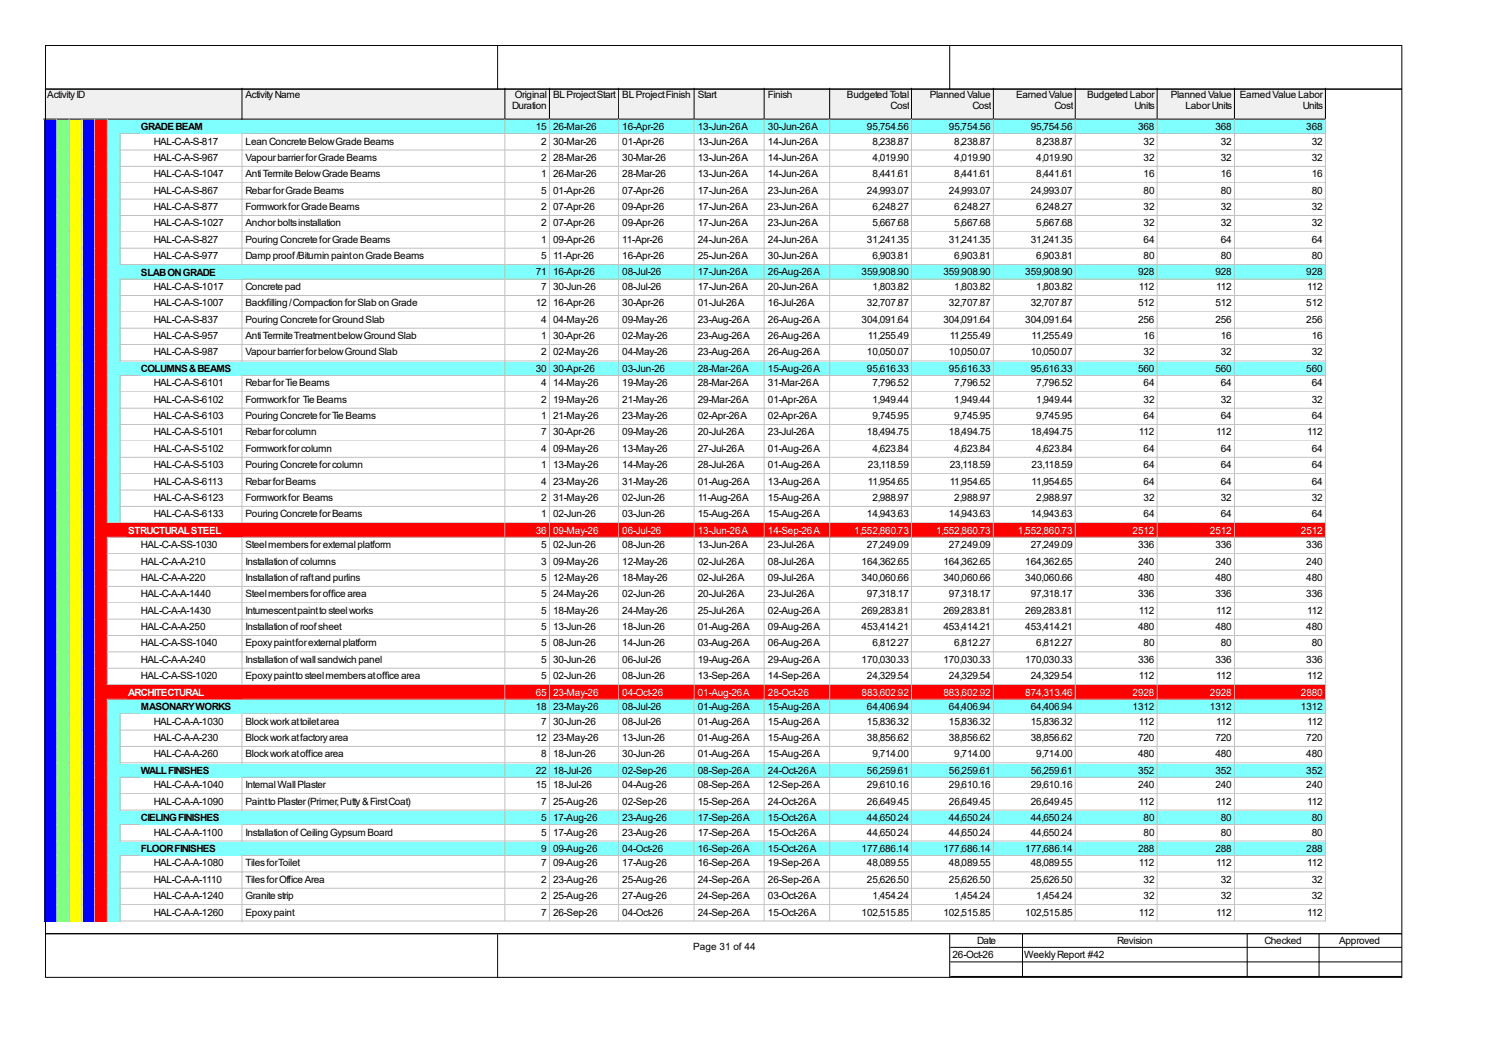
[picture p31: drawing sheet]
<svg xmlns="http://www.w3.org/2000/svg" width="420mm" height="297mm" viewBox="0 0 420 297" stroke-linecap="round" stroke-linejoin="round" font-family="sans-serif">
<defs><g id="words">
<g font-size="2.8">
<text x="13.2" y="27.4">Activity ID</text>
<text x="68.6" y="27.4">Activity Name</text>
<text x="143.8" y="27.4">Original</text>
<text x="154.4" y="27.4">BL Project Start</text>
<text x="173.8" y="27.4">BL Project Finish</text>
<text x="194.9" y="27.4">Start</text>
<text x="214.4" y="27.4">Finish</text>
<text x="236.5" y="27.4">Budgeted Total</text>
<text x="259.6" y="27.4">Planned Value</text>
<text x="283.8" y="27.4">Earned Value</text>
<text x="303.6" y="27.4">Budgeted Labor</text>
<text x="326.9" y="27.4">Planned Value</text>
<text x="346.2" y="27.4">Earned Value Labor</text>
<text x="143" y="30.5">Duration</text>
<text x="248.7" y="30.5">Cost</text>
<text x="271.6" y="30.5">Cost</text>
<text x="294.4" y="30.5">Cost</text>
<text x="316.8" y="30.5">Units</text>
<text x="331" y="30.5">Labor Units</text>
<text x="363.8" y="30.5">Units</text>
<text x="39.4" y="36.4">GRADE BEAM</text>
<text x="42.9" y="40.4">HAL-C-A-S-817</text>
<text x="68.6" y="40.4">Lean Concrete Below Grade Beams</text>
<text x="149.6" y="36.3">15</text>
<text x="151.1" y="40.4">2</text>
<text x="154.4" y="36.3">26-Mar-26</text>
<text x="154.4" y="40.4">30-Mar-26</text>
<text x="173.8" y="36.3">16-Apr-26</text>
<text x="173.8" y="40.4">01-Apr-26</text>
<text x="194.9" y="36.3">13-Jun-26 A</text>
<text x="194.9" y="40.4">13-Jun-26 A</text>
<text x="214.4" y="36.3">30-Jun-26 A</text>
<text x="214.4" y="40.4">14-Jun-26 A</text>
<text x="242.1" y="36.3">95,754.56</text>
<text x="243.6" y="40.4">8,238.87</text>
<text x="265" y="36.3">95,754.56</text>
<text x="266.5" y="40.4">8,238.87</text>
<text x="287.8" y="36.3">95,754.56</text>
<text x="289.3" y="40.4">8,238.87</text>
<text x="317.8" y="36.3">368</text>
<text x="319.3" y="40.4">32</text>
<text x="339.4" y="36.3">368</text>
<text x="340.9" y="40.4">32</text>
<text x="364.8" y="36.3">368</text>
<text x="366.3" y="40.4">32</text>
<text x="42.9" y="45">HAL-C-A-S-967</text>
<text x="68.6" y="45">Vapour barrier for Grade Beams</text>
<text x="151.1" y="45">2</text>
<text x="154.4" y="45">28-Mar-26</text>
<text x="173.8" y="45">30-Mar-26</text>
<text x="194.9" y="45">13-Jun-26 A</text>
<text x="214.4" y="45">14-Jun-26 A</text>
<text x="243.6" y="45">4,019.90</text>
<text x="266.5" y="45">4,019.90</text>
<text x="289.3" y="45">4,019.90</text>
<text x="319.3" y="45">32</text>
<text x="340.9" y="45">32</text>
<text x="366.3" y="45">32</text>
<text x="42.9" y="49.5">HAL-C-A-S-1047</text>
<text x="68.6" y="49.5">Anti Termite Below Grade Beams</text>
<text x="151.1" y="49.5">1</text>
<text x="154.4" y="49.5">26-Mar-26</text>
<text x="173.8" y="49.5">28-Mar-26</text>
<text x="194.9" y="49.5">13-Jun-26 A</text>
<text x="214.4" y="49.5">14-Jun-26 A</text>
<text x="243.6" y="49.5">8,441.61</text>
<text x="266.5" y="49.5">8,441.61</text>
<text x="289.3" y="49.5">8,441.61</text>
<text x="319.3" y="49.5">16</text>
<text x="340.9" y="49.5">16</text>
<text x="366.3" y="49.5">16</text>
<text x="42.9" y="54.1">HAL-C-A-S-867</text>
<text x="42.9" y="58.7">HAL-C-A-S-877</text>
<text x="68.6" y="54.1">Rebar for Grade Beams</text>
<text x="68.6" y="58.7">Formwork for Grade Beams</text>
<text x="151.1" y="54.1">5</text>
<text x="151.1" y="58.7">2</text>
<text x="154.4" y="54.1">01-Apr-26</text>
<text x="154.4" y="58.7">07-Apr-26</text>
<text x="173.8" y="54.1">07-Apr-26</text>
<text x="173.8" y="58.7">09-Apr-26</text>
<text x="194.9" y="54.1">17-Jun-26 A</text>
<text x="194.9" y="58.7">17-Jun-26 A</text>
<text x="214.4" y="54.1">23-Jun-26 A</text>
<text x="214.4" y="58.7">23-Jun-26 A</text>
<text x="242.1" y="54.1">24,993.07</text>
<text x="243.6" y="58.7">6,248.27</text>
<text x="265" y="54.1">24,993.07</text>
<text x="266.5" y="58.7">6,248.27</text>
<text x="287.8" y="54.1">24,993.07</text>
<text x="289.3" y="58.7">6,248.27</text>
<text x="319.3" y="54.1">80</text>
<text x="319.3" y="58.7">32</text>
<text x="340.9" y="54.1">80</text>
<text x="340.9" y="58.7">32</text>
<text x="366.3" y="54.1">80</text>
<text x="366.3" y="58.7">32</text>
<text x="42.9" y="63.2">HAL-C-A-S-1027</text>
<text x="68.6" y="63.2">Anchor bolts installation</text>
<text x="151.1" y="63.2">2</text>
<text x="154.4" y="63.2">07-Apr-26</text>
<text x="173.8" y="63.2">09-Apr-26</text>
<text x="194.9" y="63.2">17-Jun-26 A</text>
<text x="214.4" y="63.2">23-Jun-26 A</text>
<text x="243.6" y="63.2">5,667.68</text>
<text x="266.5" y="63.2">5,667.68</text>
<text x="289.3" y="63.2">5,667.68</text>
<text x="319.3" y="63.2">32</text>
<text x="340.9" y="63.2">32</text>
<text x="366.3" y="63.2">32</text>
<text x="42.9" y="67.8">HAL-C-A-S-827</text>
<text x="68.6" y="67.8">Pouring Concrete for Grade Beams</text>
<text x="151.1" y="67.8">1</text>
<text x="154.4" y="67.8">09-Apr-26</text>
<text x="173.8" y="67.8">11-Apr-26</text>
<text x="194.9" y="67.8">24-Jun-26 A</text>
<text x="214.4" y="67.8">24-Jun-26 A</text>
<text x="242.1" y="67.8">31,241.35</text>
<text x="265" y="67.8">31,241.35</text>
<text x="287.8" y="67.8">31,241.35</text>
<text x="319.3" y="67.8">64</text>
<text x="340.9" y="67.8">64</text>
<text x="366.3" y="67.8">64</text>
<text x="39.4" y="77">SLAB ON GRADE</text>
<text x="42.9" y="72.4">HAL-C-A-S-977</text>
<text x="68.6" y="72.4">Damp proof /Bitumin paint on Grade Beams</text>
<text x="149.6" y="77">71</text>
<text x="151.1" y="72.4">5</text>
<text x="154.4" y="72.4">11-Apr-26</text>
<text x="154.4" y="77">16-Apr-26</text>
<text x="173.8" y="72.4">16-Apr-26</text>
<text x="173.8" y="77">08-Jul-26</text>
<text x="194.9" y="72.4">25-Jun-26 A</text>
<text x="194.9" y="77">17-Jun-26 A</text>
<text x="214.4" y="72.4">30-Jun-26 A</text>
<text x="214.4" y="77">26-Aug-26 A</text>
<text x="240.6" y="77">359,908.90</text>
<text x="243.6" y="72.4">6,903.81</text>
<text x="263.4" y="77">359,908.90</text>
<text x="266.5" y="72.4">6,903.81</text>
<text x="286.3" y="77">359,908.90</text>
<text x="289.3" y="72.4">6,903.81</text>
<text x="317.8" y="77">928</text>
<text x="319.3" y="72.4">80</text>
<text x="339.4" y="77">928</text>
<text x="340.9" y="72.4">80</text>
<text x="364.8" y="77">928</text>
<text x="366.3" y="72.4">80</text>
<text x="42.9" y="81">HAL-C-A-S-1017</text>
<text x="68.6" y="81">Concrete pad</text>
<text x="151.1" y="81">7</text>
<text x="154.4" y="81">30-Jun-26</text>
<text x="173.8" y="81">08-Jul-26</text>
<text x="194.9" y="81">17-Jun-26 A</text>
<text x="214.4" y="81">20-Jun-26 A</text>
<text x="243.6" y="81">1,803.82</text>
<text x="266.5" y="81">1,803.82</text>
<text x="289.3" y="81">1,803.82</text>
<text x="318.1" y="81">112</text>
<text x="339.6" y="81">112</text>
<text x="365" y="81">112</text>
<text x="42.9" y="85.6">HAL-C-A-S-1007</text>
<text x="68.6" y="85.6">Backfilling / Compaction for Slab on Grade</text>
<text x="149.6" y="85.6">12</text>
<text x="154.4" y="85.6">16-Apr-26</text>
<text x="173.8" y="85.6">30-Apr-26</text>
<text x="194.9" y="85.6">01-Jul-26 A</text>
<text x="214.4" y="85.6">16-Jul-26 A</text>
<text x="242.1" y="85.6">32,707.87</text>
<text x="265" y="85.6">32,707.87</text>
<text x="287.8" y="85.6">32,707.87</text>
<text x="317.8" y="85.6">512</text>
<text x="339.4" y="85.6">512</text>
<text x="364.8" y="85.6">512</text>
<text x="42.9" y="90.2">HAL-C-A-S-837</text>
<text x="42.9" y="94.7">HAL-C-A-S-957</text>
<text x="68.6" y="90.2">Pouring Concrete for Ground Slab</text>
<text x="68.6" y="94.7">Anti Termite Treatment below Ground Slab</text>
<text x="151.1" y="90.2">4</text>
<text x="151.1" y="94.7">1</text>
<text x="154.4" y="90.2">04-May-26</text>
<text x="154.4" y="94.7">30-Apr-26</text>
<text x="173.8" y="90.2">09-May-26</text>
<text x="173.8" y="94.7">02-May-26</text>
<text x="194.9" y="90.2">23-Aug-26 A</text>
<text x="194.9" y="94.7">23-Aug-26 A</text>
<text x="214.4" y="90.2">26-Aug-26 A</text>
<text x="214.4" y="94.7">26-Aug-26 A</text>
<text x="240.6" y="90.2">304,091.64</text>
<text x="242.4" y="94.7">11,255.49</text>
<text x="263.4" y="90.2">304,091.64</text>
<text x="265.2" y="94.7">11,255.49</text>
<text x="286.3" y="90.2">304,091.64</text>
<text x="288.1" y="94.7">11,255.49</text>
<text x="317.8" y="90.2">256</text>
<text x="319.3" y="94.7">16</text>
<text x="339.4" y="90.2">256</text>
<text x="340.9" y="94.7">16</text>
<text x="364.8" y="90.2">256</text>
<text x="366.3" y="94.7">16</text>
<text x="42.9" y="99.3">HAL-C-A-S-987</text>
<text x="68.6" y="99.3">Vapour barrier for below Ground Slab</text>
<text x="151.1" y="99.3">2</text>
<text x="154.4" y="99.3">02-May-26</text>
<text x="173.8" y="99.3">04-May-26</text>
<text x="194.9" y="99.3">23-Aug-26 A</text>
<text x="214.4" y="99.3">26-Aug-26 A</text>
<text x="242.1" y="99.3">10,050.07</text>
<text x="265" y="99.3">10,050.07</text>
<text x="287.8" y="99.3">10,050.07</text>
<text x="319.3" y="99.3">32</text>
<text x="340.9" y="99.3">32</text>
<text x="366.3" y="99.3">32</text>
<text x="39.4" y="104">COLUMNS &amp; BEAMS</text>
<text x="42.9" y="108">HAL-C-A-S-6101</text>
<text x="68.6" y="108">Rebar for Tie Beams</text>
<text x="149.6" y="103.9">30</text>
<text x="151.1" y="108">4</text>
<text x="154.4" y="103.9">30-Apr-26</text>
<text x="154.4" y="108">14-May-26</text>
<text x="173.8" y="103.9">03-Jun-26</text>
<text x="173.8" y="108">19-May-26</text>
<text x="194.9" y="103.9">28-Mar-26 A</text>
<text x="194.9" y="108">28-Mar-26 A</text>
<text x="214.4" y="103.9">15-Aug-26 A</text>
<text x="214.4" y="108">31-Mar-26 A</text>
<text x="242.1" y="103.9">95,616.33</text>
<text x="243.6" y="108">7,796.52</text>
<text x="265" y="103.9">95,616.33</text>
<text x="266.5" y="108">7,796.52</text>
<text x="287.8" y="103.9">95,616.33</text>
<text x="289.3" y="108">7,796.52</text>
<text x="317.8" y="103.9">560</text>
<text x="319.3" y="108">64</text>
<text x="339.4" y="103.9">560</text>
<text x="340.9" y="108">64</text>
<text x="364.8" y="103.9">560</text>
<text x="366.3" y="108">64</text>
<text x="42.9" y="112.5">HAL-C-A-S-6102</text>
<text x="68.6" y="112.5">Formwork for Tie Beams</text>
<text x="151.1" y="112.5">2</text>
<text x="154.4" y="112.5">19-May-26</text>
<text x="173.8" y="112.5">21-May-26</text>
<text x="194.9" y="112.5">29-Mar-26 A</text>
<text x="214.4" y="112.5">01-Apr-26 A</text>
<text x="243.6" y="112.5">1,949.44</text>
<text x="266.5" y="112.5">1,949.44</text>
<text x="289.3" y="112.5">1,949.44</text>
<text x="319.3" y="112.5">32</text>
<text x="340.9" y="112.5">32</text>
<text x="366.3" y="112.5">32</text>
<text x="42.9" y="117.1">HAL-C-A-S-6103</text>
<text x="68.6" y="117.1">Pouring Concrete for Tie Beams</text>
<text x="151.1" y="117.1">1</text>
<text x="154.4" y="117.1">21-May-26</text>
<text x="173.8" y="117.1">23-May-26</text>
<text x="194.9" y="117.1">02-Apr-26 A</text>
<text x="214.4" y="117.1">02-Apr-26 A</text>
<text x="243.6" y="117.1">9,745.95</text>
<text x="266.5" y="117.1">9,745.95</text>
<text x="289.3" y="117.1">9,745.95</text>
<text x="319.3" y="117.1">64</text>
<text x="340.9" y="117.1">64</text>
<text x="366.3" y="117.1">64</text>
<text x="42.9" y="121.7">HAL-C-A-S-5101</text>
<text x="68.6" y="121.7">Rebar for column</text>
<text x="151.1" y="121.7">7</text>
<text x="154.4" y="121.7">30-Apr-26</text>
<text x="173.8" y="121.7">09-May-26</text>
<text x="194.9" y="121.7">20-Jul-26 A</text>
<text x="214.4" y="121.7">23-Jul-26 A</text>
<text x="242.1" y="121.7">18,494.75</text>
<text x="265" y="121.7">18,494.75</text>
<text x="287.8" y="121.7">18,494.75</text>
<text x="318.1" y="121.7">112</text>
<text x="339.6" y="121.7">112</text>
<text x="365" y="121.7">112</text>
<text x="42.9" y="126.2">HAL-C-A-S-5102</text>
<text x="42.9" y="130.8">HAL-C-A-S-5103</text>
<text x="68.6" y="126.2">Formwork for column</text>
<text x="68.6" y="130.8">Pouring Concrete for column</text>
<text x="151.1" y="126.2">4</text>
<text x="151.1" y="130.8">1</text>
<text x="154.4" y="126.2">09-May-26</text>
<text x="154.4" y="130.8">13-May-26</text>
<text x="173.8" y="126.2">13-May-26</text>
<text x="173.8" y="130.8">14-May-26</text>
<text x="194.9" y="126.2">27-Jul-26 A</text>
<text x="194.9" y="130.8">28-Jul-26 A</text>
<text x="214.4" y="126.2">01-Aug-26 A</text>
<text x="214.4" y="130.8">01-Aug-26 A</text>
<text x="242.4" y="130.8">23,118.59</text>
<text x="243.6" y="126.2">4,623.84</text>
<text x="265.2" y="130.8">23,118.59</text>
<text x="266.5" y="126.2">4,623.84</text>
<text x="288.1" y="130.8">23,118.59</text>
<text x="289.3" y="126.2">4,623.84</text>
<text x="319.3" y="126.2">64</text>
<text x="319.3" y="130.8">64</text>
<text x="340.9" y="126.2">64</text>
<text x="340.9" y="130.8">64</text>
<text x="366.3" y="126.2">64</text>
<text x="366.3" y="130.8">64</text>
<text x="42.9" y="135.4">HAL-C-A-S-6113</text>
<text x="68.6" y="135.4">Rebar for Beams</text>
<text x="151.1" y="135.4">4</text>
<text x="154.4" y="135.4">23-May-26</text>
<text x="173.8" y="135.4">31-May-26</text>
<text x="194.9" y="135.4">01-Aug-26 A</text>
<text x="214.4" y="135.4">13-Aug-26 A</text>
<text x="242.4" y="135.4">11,954.65</text>
<text x="265.2" y="135.4">11,954.65</text>
<text x="288.1" y="135.4">11,954.65</text>
<text x="319.3" y="135.4">64</text>
<text x="340.9" y="135.4">64</text>
<text x="366.3" y="135.4">64</text>
<text x="42.9" y="140">HAL-C-A-S-6123</text>
<text x="68.6" y="140">Formwork for Beams</text>
<text x="151.1" y="140">2</text>
<text x="154.4" y="140">31-May-26</text>
<text x="173.8" y="140">02-Jun-26</text>
<text x="194.9" y="140">11-Aug-26 A</text>
<text x="214.4" y="140">15-Aug-26 A</text>
<text x="243.6" y="140">2,988.97</text>
<text x="266.5" y="140">2,988.97</text>
<text x="289.3" y="140">2,988.97</text>
<text x="319.3" y="140">32</text>
<text x="340.9" y="140">32</text>
<text x="366.3" y="140">32</text>
<text x="42.9" y="144.5">HAL-C-A-S-6133</text>
<text x="68.6" y="144.5">Pouring Concrete for Beams</text>
<text x="151.1" y="144.5">1</text>
<text x="154.4" y="144.5">02-Jun-26</text>
<text x="173.8" y="144.5">03-Jun-26</text>
<text x="194.9" y="144.5">15-Aug-26 A</text>
<text x="214.4" y="144.5">15-Aug-26 A</text>
<text x="242.1" y="144.5">14,943.63</text>
<text x="265" y="144.5">14,943.63</text>
<text x="287.8" y="144.5">14,943.63</text>
<text x="319.3" y="144.5">64</text>
<text x="340.9" y="144.5">64</text>
<text x="366.3" y="144.5">64</text>
<text x="39.4" y="153.2">HAL-C-A-SS-1030</text>
<text x="68.6" y="153.2">Steel members for external platform</text>
<text x="151.1" y="153.2">5</text>
<text x="154.4" y="153.2">02-Jun-26</text>
<text x="173.8" y="153.2">08-Jun-26</text>
<text x="194.9" y="153.2">13-Jun-26 A</text>
<text x="214.4" y="153.2">23-Jul-26 A</text>
<text x="242.1" y="153.2">27,249.09</text>
<text x="265" y="153.2">27,249.09</text>
<text x="287.8" y="153.2">27,249.09</text>
<text x="317.8" y="153.2">336</text>
<text x="339.4" y="153.2">336</text>
<text x="364.8" y="153.2">336</text>
<text x="39.4" y="157.7">HAL-C-A-A-210</text>
<text x="68.6" y="157.7">Installation of columns</text>
<text x="151.1" y="157.7">3</text>
<text x="154.4" y="157.7">09-May-26</text>
<text x="173.8" y="157.7">12-May-26</text>
<text x="194.9" y="157.7">02-Jul-26 A</text>
<text x="214.4" y="157.7">08-Jul-26 A</text>
<text x="240.6" y="157.7">164,362.65</text>
<text x="263.4" y="157.7">164,362.65</text>
<text x="286.3" y="157.7">164,362.65</text>
<text x="317.8" y="157.7">240</text>
<text x="339.4" y="157.7">240</text>
<text x="364.8" y="157.7">240</text>
<text x="39.4" y="162.3">HAL-C-A-A-220</text>
<text x="39.4" y="166.9">HAL-C-A-A-1440</text>
<text x="68.6" y="162.3">Installation of raft and purlins</text>
<text x="68.6" y="166.9">Steel members for office area</text>
<text x="151.1" y="162.3">5</text>
<text x="151.1" y="166.9">5</text>
<text x="154.4" y="162.3">12-May-26</text>
<text x="154.4" y="166.9">24-May-26</text>
<text x="173.8" y="162.3">18-May-26</text>
<text x="173.8" y="166.9">02-Jun-26</text>
<text x="194.9" y="162.3">02-Jul-26 A</text>
<text x="194.9" y="166.9">20-Jul-26 A</text>
<text x="214.4" y="162.3">09-Jul-26 A</text>
<text x="214.4" y="166.9">23-Jul-26 A</text>
<text x="240.6" y="162.3">340,060.66</text>
<text x="242.1" y="166.9">97,318.17</text>
<text x="263.4" y="162.3">340,060.66</text>
<text x="265" y="166.9">97,318.17</text>
<text x="286.3" y="162.3">340,060.66</text>
<text x="287.8" y="166.9">97,318.17</text>
<text x="317.8" y="162.3">480</text>
<text x="317.8" y="166.9">336</text>
<text x="339.4" y="162.3">480</text>
<text x="339.4" y="166.9">336</text>
<text x="364.8" y="162.3">480</text>
<text x="364.8" y="166.9">336</text>
<text x="39.4" y="171.5">HAL-C-A-A-1430</text>
<text x="68.6" y="171.5">Intumescent paint to steel works</text>
<text x="151.1" y="171.5">5</text>
<text x="154.4" y="171.5">18-May-26</text>
<text x="173.8" y="171.5">24-May-26</text>
<text x="194.9" y="171.5">25-Jul-26 A</text>
<text x="214.4" y="171.5">02-Aug-26 A</text>
<text x="240.6" y="171.5">269,283.81</text>
<text x="263.4" y="171.5">269,283.81</text>
<text x="286.3" y="171.5">269,283.81</text>
<text x="318.1" y="171.5">112</text>
<text x="339.6" y="171.5">112</text>
<text x="365" y="171.5">112</text>
<text x="39.4" y="176.1">HAL-C-A-A-250</text>
<text x="68.6" y="176.1">Installation of roof sheet</text>
<text x="151.1" y="176.1">5</text>
<text x="154.4" y="176.1">13-Jun-26</text>
<text x="173.8" y="176.1">18-Jun-26</text>
<text x="194.9" y="176.1">01-Aug-26 A</text>
<text x="214.4" y="176.1">09-Aug-26 A</text>
<text x="240.6" y="176.1">453,414.21</text>
<text x="263.4" y="176.1">453,414.21</text>
<text x="286.3" y="176.1">453,414.21</text>
<text x="317.8" y="176.1">480</text>
<text x="339.4" y="176.1">480</text>
<text x="364.8" y="176.1">480</text>
<text x="39.4" y="180.6">HAL-C-A-SS-1040</text>
<text x="39.4" y="185.2">HAL-C-A-A-240</text>
<text x="68.6" y="180.6">Epoxy paint for external platform</text>
<text x="68.6" y="185.2">Installation of wall sandwich panel</text>
<text x="151.1" y="180.6">5</text>
<text x="151.1" y="185.2">5</text>
<text x="154.4" y="180.6">08-Jun-26</text>
<text x="154.4" y="185.2">30-Jun-26</text>
<text x="173.8" y="180.6">14-Jun-26</text>
<text x="173.8" y="185.2">06-Jul-26</text>
<text x="194.9" y="180.6">03-Aug-26 A</text>
<text x="194.9" y="185.2">19-Aug-26 A</text>
<text x="214.4" y="180.6">06-Aug-26 A</text>
<text x="214.4" y="185.2">29-Aug-26 A</text>
<text x="240.6" y="185.2">170,030.33</text>
<text x="243.6" y="180.6">6,812.27</text>
<text x="263.4" y="185.2">170,030.33</text>
<text x="266.5" y="180.6">6,812.27</text>
<text x="286.3" y="185.2">170,030.33</text>
<text x="289.3" y="180.6">6,812.27</text>
<text x="317.8" y="185.2">336</text>
<text x="319.3" y="180.6">80</text>
<text x="339.4" y="185.2">336</text>
<text x="340.9" y="180.6">80</text>
<text x="364.8" y="185.2">336</text>
<text x="366.3" y="180.6">80</text>
<text x="39.4" y="189.8">HAL-C-A-SS-1020</text>
<text x="68.6" y="189.8">Epoxy paint to steel members at office area</text>
<text x="151.1" y="189.8">5</text>
<text x="154.4" y="189.8">02-Jun-26</text>
<text x="173.8" y="189.8">08-Jun-26</text>
<text x="194.9" y="189.8">13-Sep-26 A</text>
<text x="214.4" y="189.8">14-Sep-26 A</text>
<text x="242.1" y="189.8">24,329.54</text>
<text x="265" y="189.8">24,329.54</text>
<text x="287.8" y="189.8">24,329.54</text>
<text x="318.1" y="189.8">112</text>
<text x="339.6" y="189.8">112</text>
<text x="365" y="189.8">112</text>
<text x="39.4" y="198.5">MASONARY WORKS</text>
<text x="42.9" y="202.5">HAL-C-A-A-1030</text>
<text x="68.6" y="202.5">Block work at toilet area</text>
<text x="149.6" y="198.4">18</text>
<text x="151.1" y="202.5">7</text>
<text x="154.4" y="198.4">23-May-26</text>
<text x="154.4" y="202.5">30-Jun-26</text>
<text x="173.8" y="198.4">08-Jul-26</text>
<text x="173.8" y="202.5">08-Jul-26</text>
<text x="194.9" y="198.4">01-Aug-26 A</text>
<text x="194.9" y="202.5">01-Aug-26 A</text>
<text x="214.4" y="198.4">15-Aug-26 A</text>
<text x="214.4" y="202.5">15-Aug-26 A</text>
<text x="242.1" y="198.4">64,406.94</text>
<text x="242.1" y="202.5">15,836.32</text>
<text x="265" y="198.4">64,406.94</text>
<text x="265" y="202.5">15,836.32</text>
<text x="287.8" y="198.4">64,406.94</text>
<text x="287.8" y="202.5">15,836.32</text>
<text x="316.3" y="198.4">1312</text>
<text x="318.1" y="202.5">112</text>
<text x="337.9" y="198.4">1312</text>
<text x="339.6" y="202.5">112</text>
<text x="363.3" y="198.4">1312</text>
<text x="365" y="202.5">112</text>
<text x="42.9" y="207.1">HAL-C-A-A-230</text>
<text x="68.6" y="207.1">Block work at factory area</text>
<text x="149.6" y="207.1">12</text>
<text x="154.4" y="207.1">23-May-26</text>
<text x="173.8" y="207.1">13-Jun-26</text>
<text x="194.9" y="207.1">01-Aug-26 A</text>
<text x="214.4" y="207.1">15-Aug-26 A</text>
<text x="242.1" y="207.1">38,856.62</text>
<text x="265" y="207.1">38,856.62</text>
<text x="287.8" y="207.1">38,856.62</text>
<text x="317.8" y="207.1">720</text>
<text x="339.4" y="207.1">720</text>
<text x="364.8" y="207.1">720</text>
<text x="42.9" y="211.6">HAL-C-A-A-260</text>
<text x="68.6" y="211.6">Block work at office area</text>
<text x="151.1" y="211.6">8</text>
<text x="154.4" y="211.6">18-Jun-26</text>
<text x="173.8" y="211.6">30-Jun-26</text>
<text x="194.9" y="211.6">01-Aug-26 A</text>
<text x="214.4" y="211.6">15-Aug-26 A</text>
<text x="243.6" y="211.6">9,714.00</text>
<text x="266.5" y="211.6">9,714.00</text>
<text x="289.3" y="211.6">9,714.00</text>
<text x="317.8" y="211.6">480</text>
<text x="339.4" y="211.6">480</text>
<text x="364.8" y="211.6">480</text>
<text x="39.4" y="216.3">WALL FINISHES</text>
<text x="42.9" y="220.3">HAL-C-A-A-1040</text>
<text x="68.6" y="220.3">Internal Wall Plaster</text>
<text x="149.6" y="216.2">22</text>
<text x="149.6" y="220.3">15</text>
<text x="154.4" y="216.2">18-Jul-26</text>
<text x="154.4" y="220.3">18-Jul-26</text>
<text x="173.8" y="216.2">02-Sep-26</text>
<text x="173.8" y="220.3">04-Aug-26</text>
<text x="194.9" y="216.2">08-Sep-26 A</text>
<text x="194.9" y="220.3">08-Sep-26 A</text>
<text x="214.4" y="216.2">24-Oct-26 A</text>
<text x="214.4" y="220.3">12-Sep-26 A</text>
<text x="242.1" y="216.2">56,259.61</text>
<text x="242.1" y="220.3">29,610.16</text>
<text x="265" y="216.2">56,259.61</text>
<text x="265" y="220.3">29,610.16</text>
<text x="287.8" y="216.2">56,259.61</text>
<text x="287.8" y="220.3">29,610.16</text>
<text x="317.8" y="216.2">352</text>
<text x="317.8" y="220.3">240</text>
<text x="339.4" y="216.2">352</text>
<text x="339.4" y="220.3">240</text>
<text x="364.8" y="216.2">352</text>
<text x="364.8" y="220.3">240</text>
<text x="42.9" y="224.8">HAL-C-A-A-1090</text>
<text x="68.6" y="224.8">Paint to Plaster (Primer, Putty &amp; First Coat)</text>
<text x="151.1" y="224.8">7</text>
<text x="154.4" y="224.8">25-Aug-26</text>
<text x="173.8" y="224.8">02-Sep-26</text>
<text x="194.9" y="224.8">15-Sep-26 A</text>
<text x="214.4" y="224.8">24-Oct-26 A</text>
<text x="242.1" y="224.8">26,649.45</text>
<text x="265" y="224.8">26,649.45</text>
<text x="287.8" y="224.8">26,649.45</text>
<text x="318.1" y="224.8">112</text>
<text x="339.6" y="224.8">112</text>
<text x="365" y="224.8">112</text>
<text x="39.4" y="229.5">CIELING FINISHES</text>
<text x="42.9" y="233.5">HAL-C-A-A-1100</text>
<text x="68.6" y="233.5">Installation of Ceiling Gypsum Board</text>
<text x="151.1" y="229.4">5</text>
<text x="151.1" y="233.5">5</text>
<text x="154.4" y="229.4">17-Aug-26</text>
<text x="154.4" y="233.5">17-Aug-26</text>
<text x="173.8" y="229.4">23-Aug-26</text>
<text x="173.8" y="233.5">23-Aug-26</text>
<text x="194.9" y="229.4">17-Sep-26 A</text>
<text x="194.9" y="233.5">17-Sep-26 A</text>
<text x="214.4" y="229.4">15-Oct-26 A</text>
<text x="214.4" y="233.5">15-Oct-26 A</text>
<text x="242.1" y="229.4">44,650.24</text>
<text x="242.1" y="233.5">44,650.24</text>
<text x="265" y="229.4">44,650.24</text>
<text x="265" y="233.5">44,650.24</text>
<text x="287.8" y="229.4">44,650.24</text>
<text x="287.8" y="233.5">44,650.24</text>
<text x="319.3" y="229.4">80</text>
<text x="319.3" y="233.5">80</text>
<text x="340.9" y="229.4">80</text>
<text x="340.9" y="233.5">80</text>
<text x="366.3" y="229.4">80</text>
<text x="366.3" y="233.5">80</text>
<text x="39.4" y="238.1">FLOOR FINISHES</text>
<text x="151.1" y="238">9</text>
<text x="154.4" y="238">09-Aug-26</text>
<text x="173.8" y="238">04-Oct-26</text>
<text x="194.9" y="238">16-Sep-26 A</text>
<text x="214.4" y="238">15-Oct-26 A</text>
<text x="240.6" y="238">177,686.14</text>
<text x="263.4" y="238">177,686.14</text>
<text x="286.3" y="238">177,686.14</text>
<text x="317.8" y="238">288</text>
<text x="339.4" y="238">288</text>
<text x="364.8" y="238">288</text>
<text x="42.9" y="242.1">HAL-C-A-A-1080</text>
<text x="68.6" y="242.1">Tiles for Toilet</text>
<text x="151.1" y="242.1">7</text>
<text x="154.4" y="242.1">09-Aug-26</text>
<text x="173.8" y="242.1">17-Aug-26</text>
<text x="194.9" y="242.1">16-Sep-26 A</text>
<text x="214.4" y="242.1">19-Sep-26 A</text>
<text x="242.1" y="242.1">48,089.55</text>
<text x="265" y="242.1">48,089.55</text>
<text x="287.8" y="242.1">48,089.55</text>
<text x="318.1" y="242.1">112</text>
<text x="339.6" y="242.1">112</text>
<text x="365" y="242.1">112</text>
<text x="42.9" y="246.7">HAL-C-A-A-1110</text>
<text x="42.9" y="251.2">HAL-C-A-A-1240</text>
<text x="68.6" y="246.7">Tiles for Office Area</text>
<text x="68.6" y="251.2">Granite strip</text>
<text x="151.1" y="246.7">2</text>
<text x="151.1" y="251.2">2</text>
<text x="154.4" y="246.7">23-Aug-26</text>
<text x="154.4" y="251.2">25-Aug-26</text>
<text x="173.8" y="246.7">25-Aug-26</text>
<text x="173.8" y="251.2">27-Aug-26</text>
<text x="194.9" y="246.7">24-Sep-26 A</text>
<text x="194.9" y="251.2">24-Sep-26 A</text>
<text x="214.4" y="246.7">26-Sep-26 A</text>
<text x="214.4" y="251.2">03-Oct-26 A</text>
<text x="242.1" y="246.7">25,626.50</text>
<text x="243.6" y="251.2">1,454.24</text>
<text x="265" y="246.7">25,626.50</text>
<text x="266.5" y="251.2">1,454.24</text>
<text x="287.8" y="246.7">25,626.50</text>
<text x="289.3" y="251.2">1,454.24</text>
<text x="319.3" y="246.7">32</text>
<text x="319.3" y="251.2">32</text>
<text x="340.9" y="246.7">32</text>
<text x="340.9" y="251.2">32</text>
<text x="366.3" y="246.7">32</text>
<text x="366.3" y="251.2">32</text>
<text x="42.9" y="255.8">HAL-C-A-A-1260</text>
<text x="68.6" y="255.8">Epoxy paint</text>
<text x="151.1" y="255.8">7</text>
<text x="154.4" y="255.8">26-Sep-26</text>
<text x="173.8" y="255.8">04-Oct-26</text>
<text x="194.9" y="255.8">24-Sep-26 A</text>
<text x="214.4" y="255.8">15-Oct-26 A</text>
<text x="240.6" y="255.8">102,515.85</text>
<text x="263.4" y="255.8">102,515.85</text>
<text x="286.3" y="255.8">102,515.85</text>
<text x="318.1" y="255.8">112</text>
<text x="339.6" y="255.8">112</text>
<text x="365" y="255.8">112</text>
<text x="272.8" y="263.7">Date</text>
<text x="312" y="263.7">Revision</text>
<text x="353.1" y="263.7">Checked</text>
<text x="373.9" y="263.7">Approved</text>
<text x="193.6" y="265.5">Page 31 of 44</text>
<text x="266" y="267.8">26-Oct-26</text>
<text x="286" y="267.8">Weekly Report #42</text>
</g>
<g font-size="2.8" fill="#fff">
<text x="35.8" y="149.2">STRUCTURAL STEEL</text>
<text x="149.6" y="149.1">36</text>
<text x="154.4" y="149.1">09-May-26</text>
<text x="173.8" y="149.1">06-Jul-26</text>
<text x="194.9" y="149.1">13-Jun-26 A</text>
<text x="214.4" y="149.1">14-Sep-26 A</text>
<text x="238.5" y="149.1">1,552,860.73</text>
<text x="261.4" y="149.1">1,552,860.73</text>
<text x="284.3" y="149.1">1,552,860.73</text>
<text x="316.3" y="149.1">2512</text>
<text x="337.9" y="149.1">2512</text>
<text x="363.3" y="149.1">2512</text>
<text x="35.8" y="194.4">ARCHITECTURAL</text>
<text x="149.6" y="194.4">65</text>
<text x="154.4" y="194.4">23-May-26</text>
<text x="173.8" y="194.4">04-Oct-26</text>
<text x="194.9" y="194.4">01-Aug-26 A</text>
<text x="214.4" y="194.4">28-Oct-26</text>
<text x="240.6" y="194.4">883,602.92</text>
<text x="263.4" y="194.4">883,602.92</text>
<text x="286.3" y="194.4">874,313.46</text>
<text x="316.3" y="194.4">2928</text>
<text x="337.9" y="194.4">2928</text>
<text x="363.3" y="194.4">2880</text>
</g>
</g></defs>
<path d="M12.4 24.6h55.4v8.9h-55.4z" fill="#f0f0f0"/>
<path d="M67.6 24.6v8.7h-55.4" fill="none" stroke="#000" stroke-width=".28"/>
<path d="M67.8 24.6h73.4v8.9h-73.4z" fill="#f0f0f0"/>
<path d="M141 24.6v8.7h-73.4" fill="none" stroke="#000" stroke-width=".28"/>
<path d="M141.2 24.6h12.5v8.9h-12.5z" fill="#f0f0f0"/>
<path d="M153.4 24.6v8.7h-12.4" fill="none" stroke="#000" stroke-width=".28"/>
<path d="M153.7 24.6h19.3v8.9h-19.3z" fill="#f0f0f0"/>
<path d="M172.7 24.6v8.7h-19.3" fill="none" stroke="#000" stroke-width=".28"/>
<path d="M173 24.6h21.1v8.9h-21.1z" fill="#f0f0f0"/>
<path d="M193.8 24.6v8.7h-21.1" fill="none" stroke="#000" stroke-width=".28"/>
<path d="M194.1 24.6h19.6v8.9h-19.6z" fill="#f0f0f0"/>
<path d="M213.4 24.6v8.7h-19.6" fill="none" stroke="#000" stroke-width=".28"/>
<path d="M213.7 24.6h18.2v8.9h-18.2z" fill="#f0f0f0"/>
<path d="M231.7 24.6v8.7h-18.3" fill="none" stroke="#000" stroke-width=".28"/>
<path d="M231.9 24.6h22.9v8.9h-22.9z" fill="#f0f0f0"/>
<path d="M254.5 24.6v8.7h-22.8" fill="none" stroke="#000" stroke-width=".28"/>
<path d="M254.8 24.6h22.9v8.9h-22.9z" fill="#f0f0f0"/>
<path d="M277.4 24.6v8.7h-22.9" fill="none" stroke="#000" stroke-width=".28"/>
<path d="M277.7 24.6h22.8v8.9h-22.8z" fill="#f0f0f0"/>
<path d="M300.3 24.6v8.7h-22.9" fill="none" stroke="#000" stroke-width=".28"/>
<path d="M300.5 24.6h22.9v8.9h-22.9z" fill="#f0f0f0"/>
<path d="M323.1 24.6v8.7h-22.8" fill="none" stroke="#000" stroke-width=".28"/>
<path d="M323.4 24.6h21.6v8.9h-21.6z" fill="#f0f0f0"/>
<path d="M344.7 24.6v8.7h-21.6" fill="none" stroke="#000" stroke-width=".28"/>
<path d="M345 24.6h25.4v8.9h-25.4z" fill="#f0f0f0"/>
<path d="M370.1 24.6v8.7h-25.4" fill="none" stroke="#000" stroke-width=".28"/>
<path d="M12.4 33.5h3.6v4.1h-3.6z" fill="#00f"/>
<path d="M15.8 33.3v4.3" fill="none" stroke="#c0c0c0" stroke-width=".28"/>
<path d="M16 33.5h3.6v4.1h-3.6z" fill="#80ff80"/>
<path d="M19.3 33.3v4.3" fill="none" stroke="#c0c0c0" stroke-width=".28"/>
<path d="M19.6 33.5h3.5v4.1h-3.5z" fill="#ff0"/>
<path d="M22.9 33.3v4.3" fill="none" stroke="#c0c0c0" stroke-width=".28"/>
<path d="M23.1 33.5h3.6v4.1h-3.6z" fill="#00f"/>
<path d="M26.4 33.3v4.3" fill="none" stroke="#c0c0c0" stroke-width=".28"/>
<path d="M26.7 33.5h3.5v4.1h-3.5z" fill="#f00"/>
<path d="M30 33.3v4.3" fill="none" stroke="#c0c0c0" stroke-width=".28"/>
<path d="M30.2 33.5h37.6v4.1h-37.6z" fill="#80ffff"/>
<path d="M33.5 37.3h34.3" fill="none" stroke="#c0c0c0" stroke-width=".28"/>
<g fill="#80ffff">
<path d="M67.8 33.5h73.4v4.1h-73.4z"/>
<path d="M39.1 33.8h101.4v3.5h-101.4z"/>
</g>
<path d="M141 33.3v4h-73.2" fill="none" stroke="#c0c0c0" stroke-width=".28"/>
<g fill="#80ffff">
<path d="M141.2 33.5h12.5v4.1h-12.5z"/>
<path d="M141.7 33.8h11.2v3.5h-11.2z"/>
</g>
<path d="M153.4 33.3v4h-12.2" fill="none" stroke="#c0c0c0" stroke-width=".28"/>
<g fill="#80ffff">
<path d="M153.7 33.5h19.3v4.1h-19.3z"/>
<path d="M154.2 33.8h18.1v3.5h-18.1z"/>
</g>
<path d="M172.7 33.3v4h-19" fill="none" stroke="#c0c0c0" stroke-width=".28"/>
<g fill="#80ffff">
<path d="M173 33.5h21.1v4.1h-21.1z"/>
<path d="M173.5 33.8h19.8v3.5h-19.8z"/>
</g>
<path d="M193.8 33.3v4h-20.8" fill="none" stroke="#c0c0c0" stroke-width=".28"/>
<g fill="#80ffff">
<path d="M194.1 33.5h19.6v4.1h-19.6z"/>
<path d="M194.6 33.8h18.3v3.5h-18.3z"/>
</g>
<path d="M213.4 33.3v4h-19.3" fill="none" stroke="#c0c0c0" stroke-width=".28"/>
<g fill="#80ffff">
<path d="M213.7 33.5h18.2v4.1h-18.2z"/>
<path d="M214.2 33.8h17v3.5h-17z"/>
</g>
<path d="M231.7 33.3v4h-18.1" fill="none" stroke="#c0c0c0" stroke-width=".28"/>
<g fill="#80ffff">
<path d="M231.9 33.5h22.9v4.1h-22.9z"/>
<path d="M232.5 33.8h21.5v3.5h-21.5z"/>
</g>
<path d="M254.5 33.3v4h-22.6" fill="none" stroke="#c0c0c0" stroke-width=".28"/>
<g fill="#80ffff">
<path d="M254.8 33.5h22.9v4.1h-22.9z"/>
<path d="M255.3 33.8h21.6v3.5h-21.6z"/>
</g>
<path d="M277.4 33.3v4h-22.6" fill="none" stroke="#c0c0c0" stroke-width=".28"/>
<g fill="#80ffff">
<path d="M277.7 33.5h22.8v4.1h-22.8z"/>
<path d="M278.2 33.8h21.6v3.5h-21.6z"/>
</g>
<path d="M300.3 33.3v4h-22.6" fill="none" stroke="#c0c0c0" stroke-width=".28"/>
<g fill="#80ffff">
<path d="M300.5 33.5h22.9v4.1h-22.9z"/>
<path d="M301 33.8h21.6v3.5h-21.6z"/>
</g>
<path d="M323.1 33.3v4h-22.6" fill="none" stroke="#c0c0c0" stroke-width=".28"/>
<g fill="#80ffff">
<path d="M323.4 33.5h21.6v4.1h-21.6z"/>
<path d="M323.9 33.8h20.3v3.5h-20.3z"/>
</g>
<path d="M344.7 33.3v4h-21.3" fill="none" stroke="#c0c0c0" stroke-width=".28"/>
<g fill="#80ffff">
<path d="M345 33.5h25.4v4.1h-25.4z"/>
<path d="M345.5 33.8h24.1v3.5h-24.1z"/>
</g>
<path d="M370.1 33.3v4h-25.1" fill="none" stroke="#c0c0c0" stroke-width=".28"/>
<path d="M12.4 37.6h3.6v4.6h-3.6z" fill="#00f"/>
<path d="M15.8 37.3v4.9" fill="none" stroke="#c0c0c0" stroke-width=".28"/>
<path d="M16 37.6h3.6v4.6h-3.6z" fill="#80ff80"/>
<path d="M19.3 37.3v4.9" fill="none" stroke="#c0c0c0" stroke-width=".28"/>
<path d="M19.6 37.6h3.5v4.6h-3.5z" fill="#ff0"/>
<path d="M22.9 37.3v4.9" fill="none" stroke="#c0c0c0" stroke-width=".28"/>
<path d="M23.1 37.6h3.6v4.6h-3.6z" fill="#00f"/>
<path d="M26.4 37.3v4.9" fill="none" stroke="#c0c0c0" stroke-width=".28"/>
<path d="M26.7 37.6h3.5v4.6h-3.5z" fill="#f00"/>
<path d="M30 37.3v4.9" fill="none" stroke="#c0c0c0" stroke-width=".28"/>
<path d="M30.2 37.6h3.6v4.6h-3.6z" fill="#80ffff"/>
<path d="M33.5 37.3v4.9" fill="none" stroke="#c0c0c0" stroke-width=".28"/>
<path d="M33.8 37.6h34v4.6h-34z" fill="#fff"/>
<path d="M67.6 37.3v4.9M33.5 41.9h34.3" fill="none" stroke="#c0c0c0" stroke-width=".28"/>
<g fill="#fff">
<path d="M67.8 37.6h73.4v4.6h-73.4z"/>
<path d="M68.3 37.8h72.2v4.1h-72.2z"/>
</g>
<path d="M141 37.3v4.6h-73.2" fill="none" stroke="#c0c0c0" stroke-width=".28"/>
<g fill="#fff">
<path d="M141.2 37.6h12.5v4.6h-12.5z"/>
<path d="M141.7 37.8h11.2v4.1h-11.2z"/>
</g>
<path d="M153.4 37.3v4.6h-12.2" fill="none" stroke="#c0c0c0" stroke-width=".28"/>
<g fill="#fff">
<path d="M153.7 37.6h19.3v4.6h-19.3z"/>
<path d="M154.2 37.8h18.1v4.1h-18.1z"/>
</g>
<path d="M172.7 37.3v4.6h-19" fill="none" stroke="#c0c0c0" stroke-width=".28"/>
<g fill="#fff">
<path d="M173 37.6h21.1v4.6h-21.1z"/>
<path d="M173.5 37.8h19.8v4.1h-19.8z"/>
</g>
<path d="M193.8 37.3v4.6h-20.8" fill="none" stroke="#c0c0c0" stroke-width=".28"/>
<g fill="#fff">
<path d="M194.1 37.6h19.6v4.6h-19.6z"/>
<path d="M194.6 37.8h18.3v4.1h-18.3z"/>
</g>
<path d="M213.4 37.3v4.6h-19.3" fill="none" stroke="#c0c0c0" stroke-width=".28"/>
<g fill="#fff">
<path d="M213.7 37.6h18.2v4.6h-18.2z"/>
<path d="M214.2 37.8h17v4.1h-17z"/>
</g>
<path d="M231.7 37.3v4.6h-18.1" fill="none" stroke="#c0c0c0" stroke-width=".28"/>
<g fill="#fff">
<path d="M231.9 37.6h22.9v4.6h-22.9z"/>
<path d="M232.5 37.8h21.5v4.1h-21.5z"/>
</g>
<path d="M254.5 37.3v4.6h-22.6" fill="none" stroke="#c0c0c0" stroke-width=".28"/>
<g fill="#fff">
<path d="M254.8 37.6h22.9v4.6h-22.9z"/>
<path d="M255.3 37.8h21.6v4.1h-21.6z"/>
</g>
<path d="M277.4 37.3v4.6h-22.6" fill="none" stroke="#c0c0c0" stroke-width=".28"/>
<g fill="#fff">
<path d="M277.7 37.6h22.8v4.6h-22.8z"/>
<path d="M278.2 37.8h21.6v4.1h-21.6z"/>
</g>
<path d="M300.3 37.3v4.6h-22.6" fill="none" stroke="#c0c0c0" stroke-width=".28"/>
<g fill="#fff">
<path d="M300.5 37.6h22.9v4.6h-22.9z"/>
<path d="M301 37.8h21.6v4.1h-21.6z"/>
</g>
<path d="M323.1 37.3v4.6h-22.6" fill="none" stroke="#c0c0c0" stroke-width=".28"/>
<g fill="#fff">
<path d="M323.4 37.6h21.6v4.6h-21.6z"/>
<path d="M323.9 37.8h20.3v4.1h-20.3z"/>
</g>
<path d="M344.7 37.3v4.6h-21.3" fill="none" stroke="#c0c0c0" stroke-width=".28"/>
<g fill="#fff">
<path d="M345 37.6h25.4v4.6h-25.4z"/>
<path d="M345.5 37.8h24.1v4.1h-24.1z"/>
</g>
<path d="M370.1 37.3v4.6h-25.1" fill="none" stroke="#c0c0c0" stroke-width=".28"/>
<path d="M12.4 42.2h3.6v4.5h-3.6z" fill="#00f"/>
<path d="M15.8 41.9v4.8" fill="none" stroke="#c0c0c0" stroke-width=".28"/>
<path d="M16 42.2h3.6v4.5h-3.6z" fill="#80ff80"/>
<path d="M19.3 41.9v4.8" fill="none" stroke="#c0c0c0" stroke-width=".28"/>
<path d="M19.6 42.2h3.5v4.5h-3.5z" fill="#ff0"/>
<path d="M22.9 41.9v4.8" fill="none" stroke="#c0c0c0" stroke-width=".28"/>
<path d="M23.1 42.2h3.6v4.5h-3.6z" fill="#00f"/>
<path d="M26.4 41.9v4.8" fill="none" stroke="#c0c0c0" stroke-width=".28"/>
<path d="M26.7 42.2h3.5v4.5h-3.5z" fill="#f00"/>
<path d="M30 41.9v4.8" fill="none" stroke="#c0c0c0" stroke-width=".28"/>
<path d="M30.2 42.2h3.6v4.5h-3.6z" fill="#80ffff"/>
<path d="M33.5 41.9v4.8" fill="none" stroke="#c0c0c0" stroke-width=".28"/>
<path d="M33.8 42.2h34v4.5h-34z" fill="#fff"/>
<path d="M33.5 46.5h34.3M67.6 41.9v4.8" fill="none" stroke="#c0c0c0" stroke-width=".28"/>
<g fill="#fff">
<path d="M67.8 42.2h73.4v4.5h-73.4z"/>
<path d="M68.3 42.4h72.2v4.1h-72.2z"/>
</g>
<path d="M141 41.9v4.6h-73.2" fill="none" stroke="#c0c0c0" stroke-width=".28"/>
<g fill="#fff">
<path d="M141.2 42.2h12.5v4.5h-12.5z"/>
<path d="M141.7 42.4h11.2v4.1h-11.2z"/>
</g>
<path d="M153.4 41.9v4.6h-12.2" fill="none" stroke="#c0c0c0" stroke-width=".28"/>
<g fill="#fff">
<path d="M153.7 42.2h19.3v4.5h-19.3z"/>
<path d="M154.2 42.4h18.1v4.1h-18.1z"/>
</g>
<path d="M172.7 41.9v4.6h-19" fill="none" stroke="#c0c0c0" stroke-width=".28"/>
<g fill="#fff">
<path d="M173 42.2h21.1v4.5h-21.1z"/>
<path d="M173.5 42.4h19.8v4.1h-19.8z"/>
</g>
<path d="M193.8 41.9v4.6h-20.8" fill="none" stroke="#c0c0c0" stroke-width=".28"/>
<g fill="#fff">
<path d="M194.1 42.2h19.6v4.5h-19.6z"/>
<path d="M194.6 42.4h18.3v4.1h-18.3z"/>
</g>
<path d="M213.4 41.9v4.6h-19.3" fill="none" stroke="#c0c0c0" stroke-width=".28"/>
<g fill="#fff">
<path d="M213.7 42.2h18.2v4.5h-18.2z"/>
<path d="M214.2 42.4h17v4.1h-17z"/>
</g>
<path d="M231.7 41.9v4.6h-18.1" fill="none" stroke="#c0c0c0" stroke-width=".28"/>
<g fill="#fff">
<path d="M231.9 42.2h22.9v4.5h-22.9z"/>
<path d="M232.5 42.4h21.5v4.1h-21.5z"/>
</g>
<path d="M254.5 41.9v4.6h-22.6" fill="none" stroke="#c0c0c0" stroke-width=".28"/>
<g fill="#fff">
<path d="M254.8 42.2h22.9v4.5h-22.9z"/>
<path d="M255.3 42.4h21.6v4.1h-21.6z"/>
</g>
<path d="M277.4 41.9v4.6h-22.6" fill="none" stroke="#c0c0c0" stroke-width=".28"/>
<g fill="#fff">
<path d="M277.7 42.2h22.8v4.5h-22.8z"/>
<path d="M278.2 42.4h21.6v4.1h-21.6z"/>
</g>
<path d="M300.3 41.9v4.6h-22.6" fill="none" stroke="#c0c0c0" stroke-width=".28"/>
<g fill="#fff">
<path d="M300.5 42.2h22.9v4.5h-22.9z"/>
<path d="M301 42.4h21.6v4.1h-21.6z"/>
</g>
<path d="M323.1 41.9v4.6h-22.6" fill="none" stroke="#c0c0c0" stroke-width=".28"/>
<g fill="#fff">
<path d="M323.4 42.2h21.6v4.5h-21.6z"/>
<path d="M323.9 42.4h20.3v4.1h-20.3z"/>
</g>
<path d="M344.7 41.9v4.6h-21.3" fill="none" stroke="#c0c0c0" stroke-width=".28"/>
<g fill="#fff">
<path d="M345 42.2h25.4v4.5h-25.4z"/>
<path d="M345.5 42.4h24.1v4.1h-24.1z"/>
</g>
<path d="M370.1 41.9v4.6h-25.1" fill="none" stroke="#c0c0c0" stroke-width=".28"/>
<path d="M12.4 46.7h3.6v4.6h-3.6z" fill="#00f"/>
<path d="M15.8 46.5v4.8" fill="none" stroke="#c0c0c0" stroke-width=".28"/>
<path d="M16 46.7h3.6v4.6h-3.6z" fill="#80ff80"/>
<path d="M19.3 46.5v4.8" fill="none" stroke="#c0c0c0" stroke-width=".28"/>
<path d="M19.6 46.7h3.5v4.6h-3.5z" fill="#ff0"/>
<path d="M22.9 46.5v4.8" fill="none" stroke="#c0c0c0" stroke-width=".28"/>
<path d="M23.1 46.7h3.6v4.6h-3.6z" fill="#00f"/>
<path d="M26.4 46.5v4.8" fill="none" stroke="#c0c0c0" stroke-width=".28"/>
<path d="M26.7 46.7h3.5v4.6h-3.5z" fill="#f00"/>
<path d="M30 46.5v4.8" fill="none" stroke="#c0c0c0" stroke-width=".28"/>
<path d="M30.2 46.7h3.6v4.6h-3.6z" fill="#80ffff"/>
<path d="M33.5 46.5v4.8" fill="none" stroke="#c0c0c0" stroke-width=".28"/>
<path d="M33.8 46.7h34v4.6h-34z" fill="#fff"/>
<path d="M33.5 51.1h34.3M67.6 46.5v4.8" fill="none" stroke="#c0c0c0" stroke-width=".28"/>
<g fill="#fff">
<path d="M67.8 46.7h73.4v4.6h-73.4z"/>
<path d="M68.3 47h72.2v4.1h-72.2z"/>
</g>
<path d="M141 46.5v4.6h-73.2" fill="none" stroke="#c0c0c0" stroke-width=".28"/>
<g fill="#fff">
<path d="M141.2 46.7h12.5v4.6h-12.5z"/>
<path d="M141.7 47h11.2v4.1h-11.2z"/>
</g>
<path d="M153.4 46.5v4.6h-12.2" fill="none" stroke="#c0c0c0" stroke-width=".28"/>
<g fill="#fff">
<path d="M153.7 46.7h19.3v4.6h-19.3z"/>
<path d="M154.2 47h18.1v4.1h-18.1z"/>
</g>
<path d="M172.7 46.5v4.6h-19" fill="none" stroke="#c0c0c0" stroke-width=".28"/>
<g fill="#fff">
<path d="M173 46.7h21.1v4.6h-21.1z"/>
<path d="M173.5 47h19.8v4.1h-19.8z"/>
</g>
<path d="M193.8 46.5v4.6h-20.8" fill="none" stroke="#c0c0c0" stroke-width=".28"/>
<g fill="#fff">
<path d="M194.1 46.7h19.6v4.6h-19.6z"/>
<path d="M194.6 47h18.3v4.1h-18.3z"/>
</g>
<path d="M213.4 46.5v4.6h-19.3" fill="none" stroke="#c0c0c0" stroke-width=".28"/>
<g fill="#fff">
<path d="M213.7 46.7h18.2v4.6h-18.2z"/>
<path d="M214.2 47h17v4.1h-17z"/>
</g>
<path d="M231.7 46.5v4.6h-18.1" fill="none" stroke="#c0c0c0" stroke-width=".28"/>
<g fill="#fff">
<path d="M231.9 46.7h22.9v4.6h-22.9z"/>
<path d="M232.5 47h21.5v4.1h-21.5z"/>
</g>
<path d="M254.5 46.5v4.6h-22.6" fill="none" stroke="#c0c0c0" stroke-width=".28"/>
<g fill="#fff">
<path d="M254.8 46.7h22.9v4.6h-22.9z"/>
<path d="M255.3 47h21.6v4.1h-21.6z"/>
</g>
<path d="M277.4 46.5v4.6h-22.6" fill="none" stroke="#c0c0c0" stroke-width=".28"/>
<g fill="#fff">
<path d="M277.7 46.7h22.8v4.6h-22.8z"/>
<path d="M278.2 47h21.6v4.1h-21.6z"/>
</g>
<path d="M300.3 46.5v4.6h-22.6" fill="none" stroke="#c0c0c0" stroke-width=".28"/>
<g fill="#fff">
<path d="M300.5 46.7h22.9v4.6h-22.9z"/>
<path d="M301 47h21.6v4.1h-21.6z"/>
</g>
<path d="M323.1 46.5v4.6h-22.6" fill="none" stroke="#c0c0c0" stroke-width=".28"/>
<g fill="#fff">
<path d="M323.4 46.7h21.6v4.6h-21.6z"/>
<path d="M323.9 47h20.3v4.1h-20.3z"/>
</g>
<path d="M344.7 46.5v4.6h-21.3" fill="none" stroke="#c0c0c0" stroke-width=".28"/>
<g fill="#fff">
<path d="M345 46.7h25.4v4.6h-25.4z"/>
<path d="M345.5 47h24.1v4.1h-24.1z"/>
</g>
<path d="M370.1 46.5v4.6h-25.1" fill="none" stroke="#c0c0c0" stroke-width=".28"/>
<path d="M12.4 51.3h3.6v4.6h-3.6z" fill="#00f"/>
<path d="M15.8 51.1v4.8" fill="none" stroke="#c0c0c0" stroke-width=".28"/>
<path d="M16 51.3h3.6v4.6h-3.6z" fill="#80ff80"/>
<path d="M19.3 51.1v4.8" fill="none" stroke="#c0c0c0" stroke-width=".28"/>
<path d="M19.6 51.3h3.5v4.6h-3.5z" fill="#ff0"/>
<path d="M22.9 51.1v4.8" fill="none" stroke="#c0c0c0" stroke-width=".28"/>
<path d="M23.1 51.3h3.6v4.6h-3.6z" fill="#00f"/>
<path d="M26.4 51.1v4.8" fill="none" stroke="#c0c0c0" stroke-width=".28"/>
<path d="M26.7 51.3h3.5v4.6h-3.5z" fill="#f00"/>
<path d="M30 51.1v4.8" fill="none" stroke="#c0c0c0" stroke-width=".28"/>
<path d="M30.2 51.3h3.6v4.6h-3.6z" fill="#80ffff"/>
<path d="M33.5 51.1v4.8" fill="none" stroke="#c0c0c0" stroke-width=".28"/>
<path d="M33.8 51.3h34v4.6h-34z" fill="#fff"/>
<path d="M33.5 55.6h34.3M67.6 51.1v4.8" fill="none" stroke="#c0c0c0" stroke-width=".28"/>
<g fill="#fff">
<path d="M67.8 51.3h73.4v4.6h-73.4z"/>
<path d="M68.3 51.6h72.2v4h-72.2z"/>
</g>
<path d="M141 51.1v4.5h-73.2" fill="none" stroke="#c0c0c0" stroke-width=".28"/>
<g fill="#fff">
<path d="M141.2 51.3h12.5v4.6h-12.5z"/>
<path d="M141.7 51.6h11.2v4h-11.2z"/>
</g>
<path d="M153.4 51.1v4.5h-12.2" fill="none" stroke="#c0c0c0" stroke-width=".28"/>
<g fill="#fff">
<path d="M153.7 51.3h19.3v4.6h-19.3z"/>
<path d="M154.2 51.6h18.1v4h-18.1z"/>
</g>
<path d="M172.7 51.1v4.5h-19" fill="none" stroke="#c0c0c0" stroke-width=".28"/>
<g fill="#fff">
<path d="M173 51.3h21.1v4.6h-21.1z"/>
<path d="M173.5 51.6h19.8v4h-19.8z"/>
</g>
<path d="M193.8 51.1v4.5h-20.8" fill="none" stroke="#c0c0c0" stroke-width=".28"/>
<g fill="#fff">
<path d="M194.1 51.3h19.6v4.6h-19.6z"/>
<path d="M194.6 51.6h18.3v4h-18.3z"/>
</g>
<path d="M213.4 51.1v4.5h-19.3" fill="none" stroke="#c0c0c0" stroke-width=".28"/>
<g fill="#fff">
<path d="M213.7 51.3h18.2v4.6h-18.2z"/>
<path d="M214.2 51.6h17v4h-17z"/>
</g>
<path d="M231.7 51.1v4.5h-18.1" fill="none" stroke="#c0c0c0" stroke-width=".28"/>
<g fill="#fff">
<path d="M231.9 51.3h22.9v4.6h-22.9z"/>
<path d="M232.5 51.6h21.5v4h-21.5z"/>
</g>
<path d="M254.5 51.1v4.5h-22.6" fill="none" stroke="#c0c0c0" stroke-width=".28"/>
<g fill="#fff">
<path d="M254.8 51.3h22.9v4.6h-22.9z"/>
<path d="M255.3 51.6h21.6v4h-21.6z"/>
</g>
<path d="M277.4 51.1v4.5h-22.6" fill="none" stroke="#c0c0c0" stroke-width=".28"/>
<g fill="#fff">
<path d="M277.7 51.3h22.8v4.6h-22.8z"/>
<path d="M278.2 51.6h21.6v4h-21.6z"/>
</g>
<path d="M300.3 51.1v4.5h-22.6" fill="none" stroke="#c0c0c0" stroke-width=".28"/>
<g fill="#fff">
<path d="M300.5 51.3h22.9v4.6h-22.9z"/>
<path d="M301 51.6h21.6v4h-21.6z"/>
</g>
<path d="M323.1 51.1v4.5h-22.6" fill="none" stroke="#c0c0c0" stroke-width=".28"/>
<g fill="#fff">
<path d="M323.4 51.3h21.6v4.6h-21.6z"/>
<path d="M323.9 51.6h20.3v4h-20.3z"/>
</g>
<path d="M344.7 51.1v4.5h-21.3" fill="none" stroke="#c0c0c0" stroke-width=".28"/>
<g fill="#fff">
<path d="M345 51.3h25.4v4.6h-25.4z"/>
<path d="M345.5 51.6h24.1v4h-24.1z"/>
</g>
<path d="M370.1 51.1v4.5h-25.1" fill="none" stroke="#c0c0c0" stroke-width=".28"/>
<path d="M12.4 55.9h3.6v4.6h-3.6z" fill="#00f"/>
<path d="M15.8 55.6v4.9" fill="none" stroke="#c0c0c0" stroke-width=".28"/>
<path d="M16 55.9h3.6v4.6h-3.6z" fill="#80ff80"/>
<path d="M19.3 55.6v4.9" fill="none" stroke="#c0c0c0" stroke-width=".28"/>
<path d="M19.6 55.9h3.5v4.6h-3.5z" fill="#ff0"/>
<path d="M22.9 55.6v4.9" fill="none" stroke="#c0c0c0" stroke-width=".28"/>
<path d="M23.1 55.9h3.6v4.6h-3.6z" fill="#00f"/>
<path d="M26.4 55.6v4.9" fill="none" stroke="#c0c0c0" stroke-width=".28"/>
<path d="M26.7 55.9h3.5v4.6h-3.5z" fill="#f00"/>
<path d="M30 55.6v4.9" fill="none" stroke="#c0c0c0" stroke-width=".28"/>
<path d="M30.2 55.9h3.6v4.6h-3.6z" fill="#80ffff"/>
<path d="M33.5 55.6v4.9" fill="none" stroke="#c0c0c0" stroke-width=".28"/>
<path d="M33.8 55.9h34v4.6h-34z" fill="#fff"/>
<path d="M67.6 55.6v4.9M33.5 60.2h34.3" fill="none" stroke="#c0c0c0" stroke-width=".28"/>
<g fill="#fff">
<path d="M67.8 55.9h73.4v4.6h-73.4z"/>
<path d="M68.3 56.1h72.2v4.1h-72.2z"/>
</g>
<path d="M141 55.6v4.6h-73.2" fill="none" stroke="#c0c0c0" stroke-width=".28"/>
<g fill="#fff">
<path d="M141.2 55.9h12.5v4.6h-12.5z"/>
<path d="M141.7 56.1h11.2v4.1h-11.2z"/>
</g>
<path d="M153.4 55.6v4.6h-12.2" fill="none" stroke="#c0c0c0" stroke-width=".28"/>
<g fill="#fff">
<path d="M153.7 55.9h19.3v4.6h-19.3z"/>
<path d="M154.2 56.1h18.1v4.1h-18.1z"/>
</g>
<path d="M172.7 55.6v4.6h-19" fill="none" stroke="#c0c0c0" stroke-width=".28"/>
<g fill="#fff">
<path d="M173 55.9h21.1v4.6h-21.1z"/>
<path d="M173.5 56.1h19.8v4.1h-19.8z"/>
</g>
<path d="M193.8 55.6v4.6h-20.8" fill="none" stroke="#c0c0c0" stroke-width=".28"/>
<g fill="#fff">
<path d="M194.1 55.9h19.6v4.6h-19.6z"/>
<path d="M194.6 56.1h18.3v4.1h-18.3z"/>
</g>
<path d="M213.4 55.6v4.6h-19.3" fill="none" stroke="#c0c0c0" stroke-width=".28"/>
<g fill="#fff">
<path d="M213.7 55.9h18.2v4.6h-18.2z"/>
<path d="M214.2 56.1h17v4.1h-17z"/>
</g>
<path d="M231.7 55.6v4.6h-18.1" fill="none" stroke="#c0c0c0" stroke-width=".28"/>
<g fill="#fff">
<path d="M231.9 55.9h22.9v4.6h-22.9z"/>
<path d="M232.5 56.1h21.5v4.1h-21.5z"/>
</g>
<path d="M254.5 55.6v4.6h-22.6" fill="none" stroke="#c0c0c0" stroke-width=".28"/>
<g fill="#fff">
<path d="M254.8 55.9h22.9v4.6h-22.9z"/>
<path d="M255.3 56.1h21.6v4.1h-21.6z"/>
</g>
<path d="M277.4 55.6v4.6h-22.6" fill="none" stroke="#c0c0c0" stroke-width=".28"/>
<g fill="#fff">
<path d="M277.7 55.9h22.8v4.6h-22.8z"/>
<path d="M278.2 56.1h21.6v4.1h-21.6z"/>
</g>
<path d="M300.3 55.6v4.6h-22.6" fill="none" stroke="#c0c0c0" stroke-width=".28"/>
<g fill="#fff">
<path d="M300.5 55.9h22.9v4.6h-22.9z"/>
<path d="M301 56.1h21.6v4.1h-21.6z"/>
</g>
<path d="M323.1 55.6v4.6h-22.6" fill="none" stroke="#c0c0c0" stroke-width=".28"/>
<g fill="#fff">
<path d="M323.4 55.9h21.6v4.6h-21.6z"/>
<path d="M323.9 56.1h20.3v4.1h-20.3z"/>
</g>
<path d="M344.7 55.6v4.6h-21.3" fill="none" stroke="#c0c0c0" stroke-width=".28"/>
<g fill="#fff">
<path d="M345 55.9h25.4v4.6h-25.4z"/>
<path d="M345.5 56.1h24.1v4.1h-24.1z"/>
</g>
<path d="M370.1 55.6v4.6h-25.1" fill="none" stroke="#c0c0c0" stroke-width=".28"/>
<path d="M12.4 60.5h3.6v4.5h-3.6z" fill="#00f"/>
<path d="M15.8 60.2v4.8" fill="none" stroke="#c0c0c0" stroke-width=".28"/>
<path d="M16 60.5h3.6v4.5h-3.6z" fill="#80ff80"/>
<path d="M19.3 60.2v4.8" fill="none" stroke="#c0c0c0" stroke-width=".28"/>
<path d="M19.6 60.5h3.5v4.5h-3.5z" fill="#ff0"/>
<path d="M22.9 60.2v4.8" fill="none" stroke="#c0c0c0" stroke-width=".28"/>
<path d="M23.1 60.5h3.6v4.5h-3.6z" fill="#00f"/>
<path d="M26.4 60.2v4.8" fill="none" stroke="#c0c0c0" stroke-width=".28"/>
<path d="M26.7 60.5h3.5v4.5h-3.5z" fill="#f00"/>
<path d="M30 60.2v4.8" fill="none" stroke="#c0c0c0" stroke-width=".28"/>
<path d="M30.2 60.5h3.6v4.5h-3.6z" fill="#80ffff"/>
<path d="M33.5 60.2v4.8" fill="none" stroke="#c0c0c0" stroke-width=".28"/>
<path d="M33.8 60.5h34v4.5h-34z" fill="#fff"/>
<path d="M33.5 64.8h34.3M67.6 60.2v4.8" fill="none" stroke="#c0c0c0" stroke-width=".28"/>
<g fill="#fff">
<path d="M67.8 60.5h73.4v4.5h-73.4z"/>
<path d="M68.3 60.7h72.2v4.1h-72.2z"/>
</g>
<path d="M141 60.2v4.6h-73.2" fill="none" stroke="#c0c0c0" stroke-width=".28"/>
<g fill="#fff">
<path d="M141.2 60.5h12.5v4.5h-12.5z"/>
<path d="M141.7 60.7h11.2v4.1h-11.2z"/>
</g>
<path d="M153.4 60.2v4.6h-12.2" fill="none" stroke="#c0c0c0" stroke-width=".28"/>
<g fill="#fff">
<path d="M153.7 60.5h19.3v4.5h-19.3z"/>
<path d="M154.2 60.7h18.1v4.1h-18.1z"/>
</g>
<path d="M172.7 60.2v4.6h-19" fill="none" stroke="#c0c0c0" stroke-width=".28"/>
<g fill="#fff">
<path d="M173 60.5h21.1v4.5h-21.1z"/>
<path d="M173.5 60.7h19.8v4.1h-19.8z"/>
</g>
<path d="M193.8 60.2v4.6h-20.8" fill="none" stroke="#c0c0c0" stroke-width=".28"/>
<g fill="#fff">
<path d="M194.1 60.5h19.6v4.5h-19.6z"/>
<path d="M194.6 60.7h18.3v4.1h-18.3z"/>
</g>
<path d="M213.4 60.2v4.6h-19.3" fill="none" stroke="#c0c0c0" stroke-width=".28"/>
<g fill="#fff">
<path d="M213.7 60.5h18.2v4.5h-18.2z"/>
<path d="M214.2 60.7h17v4.1h-17z"/>
</g>
<path d="M231.7 60.2v4.6h-18.1" fill="none" stroke="#c0c0c0" stroke-width=".28"/>
<g fill="#fff">
<path d="M231.9 60.5h22.9v4.5h-22.9z"/>
<path d="M232.5 60.7h21.5v4.1h-21.5z"/>
</g>
<path d="M254.5 60.2v4.6h-22.6" fill="none" stroke="#c0c0c0" stroke-width=".28"/>
<g fill="#fff">
<path d="M254.8 60.5h22.9v4.5h-22.9z"/>
<path d="M255.3 60.7h21.6v4.1h-21.6z"/>
</g>
<path d="M277.4 60.2v4.6h-22.6" fill="none" stroke="#c0c0c0" stroke-width=".28"/>
<g fill="#fff">
<path d="M277.7 60.5h22.8v4.5h-22.8z"/>
<path d="M278.2 60.7h21.6v4.1h-21.6z"/>
</g>
<path d="M300.3 60.2v4.6h-22.6" fill="none" stroke="#c0c0c0" stroke-width=".28"/>
<g fill="#fff">
<path d="M300.5 60.5h22.9v4.5h-22.9z"/>
<path d="M301 60.7h21.6v4.1h-21.6z"/>
</g>
<path d="M323.1 60.2v4.6h-22.6" fill="none" stroke="#c0c0c0" stroke-width=".28"/>
<g fill="#fff">
<path d="M323.4 60.5h21.6v4.5h-21.6z"/>
<path d="M323.9 60.7h20.3v4.1h-20.3z"/>
</g>
<path d="M344.7 60.2v4.6h-21.3" fill="none" stroke="#c0c0c0" stroke-width=".28"/>
<g fill="#fff">
<path d="M345 60.5h25.4v4.5h-25.4z"/>
<path d="M345.5 60.7h24.1v4.1h-24.1z"/>
</g>
<path d="M370.1 60.2v4.6h-25.1" fill="none" stroke="#c0c0c0" stroke-width=".28"/>
<path d="M12.4 65h3.6v4.6h-3.6z" fill="#00f"/>
<path d="M15.8 64.8v4.8" fill="none" stroke="#c0c0c0" stroke-width=".28"/>
<path d="M16 65h3.6v4.6h-3.6z" fill="#80ff80"/>
<path d="M19.3 64.8v4.8" fill="none" stroke="#c0c0c0" stroke-width=".28"/>
<path d="M19.6 65h3.5v4.6h-3.5z" fill="#ff0"/>
<path d="M22.9 64.8v4.8" fill="none" stroke="#c0c0c0" stroke-width=".28"/>
<path d="M23.1 65h3.6v4.6h-3.6z" fill="#00f"/>
<path d="M26.4 64.8v4.8" fill="none" stroke="#c0c0c0" stroke-width=".28"/>
<path d="M26.7 65h3.5v4.6h-3.5z" fill="#f00"/>
<path d="M30 64.8v4.8" fill="none" stroke="#c0c0c0" stroke-width=".28"/>
<path d="M30.2 65h3.6v4.6h-3.6z" fill="#80ffff"/>
<path d="M33.5 64.8v4.8" fill="none" stroke="#c0c0c0" stroke-width=".28"/>
<path d="M33.8 65h34v4.6h-34z" fill="#fff"/>
<path d="M33.5 69.3h34.3M67.6 64.8v4.8" fill="none" stroke="#c0c0c0" stroke-width=".28"/>
<g fill="#fff">
<path d="M67.8 65h73.4v4.6h-73.4z"/>
<path d="M68.3 65.3h72.2v4h-72.2z"/>
</g>
<path d="M141 64.8v4.5h-73.2" fill="none" stroke="#c0c0c0" stroke-width=".28"/>
<g fill="#fff">
<path d="M141.2 65h12.5v4.6h-12.5z"/>
<path d="M141.7 65.3h11.2v4h-11.2z"/>
</g>
<path d="M153.4 64.8v4.5h-12.2" fill="none" stroke="#c0c0c0" stroke-width=".28"/>
<g fill="#fff">
<path d="M153.7 65h19.3v4.6h-19.3z"/>
<path d="M154.2 65.3h18.1v4h-18.1z"/>
</g>
<path d="M172.7 64.8v4.5h-19" fill="none" stroke="#c0c0c0" stroke-width=".28"/>
<g fill="#fff">
<path d="M173 65h21.1v4.6h-21.1z"/>
<path d="M173.5 65.3h19.8v4h-19.8z"/>
</g>
<path d="M193.8 64.8v4.5h-20.8" fill="none" stroke="#c0c0c0" stroke-width=".28"/>
<g fill="#fff">
<path d="M194.1 65h19.6v4.6h-19.6z"/>
<path d="M194.6 65.3h18.3v4h-18.3z"/>
</g>
<path d="M213.4 64.8v4.5h-19.3" fill="none" stroke="#c0c0c0" stroke-width=".28"/>
<g fill="#fff">
<path d="M213.7 65h18.2v4.6h-18.2z"/>
<path d="M214.2 65.3h17v4h-17z"/>
</g>
<path d="M231.7 64.8v4.5h-18.1" fill="none" stroke="#c0c0c0" stroke-width=".28"/>
<g fill="#fff">
<path d="M231.9 65h22.9v4.6h-22.9z"/>
<path d="M232.5 65.3h21.5v4h-21.5z"/>
</g>
<path d="M254.5 64.8v4.5h-22.6" fill="none" stroke="#c0c0c0" stroke-width=".28"/>
<g fill="#fff">
<path d="M254.8 65h22.9v4.6h-22.9z"/>
<path d="M255.3 65.3h21.6v4h-21.6z"/>
</g>
<path d="M277.4 64.8v4.5h-22.6" fill="none" stroke="#c0c0c0" stroke-width=".28"/>
<g fill="#fff">
<path d="M277.7 65h22.8v4.6h-22.8z"/>
<path d="M278.2 65.3h21.6v4h-21.6z"/>
</g>
<path d="M300.3 64.8v4.5h-22.6" fill="none" stroke="#c0c0c0" stroke-width=".28"/>
<g fill="#fff">
<path d="M300.5 65h22.9v4.6h-22.9z"/>
<path d="M301 65.3h21.6v4h-21.6z"/>
</g>
<path d="M323.1 64.8v4.5h-22.6" fill="none" stroke="#c0c0c0" stroke-width=".28"/>
<g fill="#fff">
<path d="M323.4 65h21.6v4.6h-21.6z"/>
<path d="M323.9 65.3h20.3v4h-20.3z"/>
</g>
<path d="M344.7 64.8v4.5h-21.3" fill="none" stroke="#c0c0c0" stroke-width=".28"/>
<g fill="#fff">
<path d="M345 65h25.4v4.6h-25.4z"/>
<path d="M345.5 65.3h24.1v4h-24.1z"/>
</g>
<path d="M370.1 64.8v4.5h-25.1" fill="none" stroke="#c0c0c0" stroke-width=".28"/>
<path d="M12.4 69.6h3.6v4.6h-3.6z" fill="#00f"/>
<path d="M15.8 69.3v4.9" fill="none" stroke="#c0c0c0" stroke-width=".28"/>
<path d="M16 69.6h3.6v4.6h-3.6z" fill="#80ff80"/>
<path d="M19.3 69.3v4.9" fill="none" stroke="#c0c0c0" stroke-width=".28"/>
<path d="M19.6 69.6h3.5v4.6h-3.5z" fill="#ff0"/>
<path d="M22.9 69.3v4.9" fill="none" stroke="#c0c0c0" stroke-width=".28"/>
<path d="M23.1 69.6h3.6v4.6h-3.6z" fill="#00f"/>
<path d="M26.4 69.3v4.9" fill="none" stroke="#c0c0c0" stroke-width=".28"/>
<path d="M26.7 69.6h3.5v4.6h-3.5z" fill="#f00"/>
<path d="M30 69.3v4.9" fill="none" stroke="#c0c0c0" stroke-width=".28"/>
<path d="M30.2 69.6h3.6v4.6h-3.6z" fill="#80ffff"/>
<path d="M33.5 69.3v4.9" fill="none" stroke="#c0c0c0" stroke-width=".28"/>
<path d="M33.8 69.6h34v4.6h-34z" fill="#fff"/>
<path d="M33.5 73.9h34.3M67.6 69.3v4.9" fill="none" stroke="#c0c0c0" stroke-width=".28"/>
<g fill="#fff">
<path d="M67.8 69.6h73.4v4.6h-73.4z"/>
<path d="M68.3 69.8h72.2v4.1h-72.2z"/>
</g>
<path d="M141 69.3v4.6h-73.2" fill="none" stroke="#c0c0c0" stroke-width=".28"/>
<g fill="#fff">
<path d="M141.2 69.6h12.5v4.6h-12.5z"/>
<path d="M141.7 69.8h11.2v4.1h-11.2z"/>
</g>
<path d="M153.4 69.3v4.6h-12.2" fill="none" stroke="#c0c0c0" stroke-width=".28"/>
<g fill="#fff">
<path d="M153.7 69.6h19.3v4.6h-19.3z"/>
<path d="M154.2 69.8h18.1v4.1h-18.1z"/>
</g>
<path d="M172.7 69.3v4.6h-19" fill="none" stroke="#c0c0c0" stroke-width=".28"/>
<g fill="#fff">
<path d="M173 69.6h21.1v4.6h-21.1z"/>
<path d="M173.5 69.8h19.8v4.1h-19.8z"/>
</g>
<path d="M193.8 69.3v4.6h-20.8" fill="none" stroke="#c0c0c0" stroke-width=".28"/>
<g fill="#fff">
<path d="M194.1 69.6h19.6v4.6h-19.6z"/>
<path d="M194.6 69.8h18.3v4.1h-18.3z"/>
</g>
<path d="M213.4 69.3v4.6h-19.3" fill="none" stroke="#c0c0c0" stroke-width=".28"/>
<g fill="#fff">
<path d="M213.7 69.6h18.2v4.6h-18.2z"/>
<path d="M214.2 69.8h17v4.1h-17z"/>
</g>
<path d="M231.7 69.3v4.6h-18.1" fill="none" stroke="#c0c0c0" stroke-width=".28"/>
<g fill="#fff">
<path d="M231.9 69.6h22.9v4.6h-22.9z"/>
<path d="M232.5 69.8h21.5v4.1h-21.5z"/>
</g>
<path d="M254.5 69.3v4.6h-22.6" fill="none" stroke="#c0c0c0" stroke-width=".28"/>
<g fill="#fff">
<path d="M254.8 69.6h22.9v4.6h-22.9z"/>
<path d="M255.3 69.8h21.6v4.1h-21.6z"/>
</g>
<path d="M277.4 69.3v4.6h-22.6" fill="none" stroke="#c0c0c0" stroke-width=".28"/>
<g fill="#fff">
<path d="M277.7 69.6h22.8v4.6h-22.8z"/>
<path d="M278.2 69.8h21.6v4.1h-21.6z"/>
</g>
<path d="M300.3 69.3v4.6h-22.6" fill="none" stroke="#c0c0c0" stroke-width=".28"/>
<g fill="#fff">
<path d="M300.5 69.6h22.9v4.6h-22.9z"/>
<path d="M301 69.8h21.6v4.1h-21.6z"/>
</g>
<path d="M323.1 69.3v4.6h-22.6" fill="none" stroke="#c0c0c0" stroke-width=".28"/>
<g fill="#fff">
<path d="M323.4 69.6h21.6v4.6h-21.6z"/>
<path d="M323.9 69.8h20.3v4.1h-20.3z"/>
</g>
<path d="M344.7 69.3v4.6h-21.3" fill="none" stroke="#c0c0c0" stroke-width=".28"/>
<g fill="#fff">
<path d="M345 69.6h25.4v4.6h-25.4z"/>
<path d="M345.5 69.8h24.1v4.1h-24.1z"/>
</g>
<path d="M370.1 69.3v4.6h-25.1" fill="none" stroke="#c0c0c0" stroke-width=".28"/>
<path d="M12.4 74.2h3.6v4h-3.6z" fill="#00f"/>
<path d="M15.8 73.9v4.3" fill="none" stroke="#c0c0c0" stroke-width=".28"/>
<path d="M16 74.2h3.6v4h-3.6z" fill="#80ff80"/>
<path d="M19.3 73.9v4.3" fill="none" stroke="#c0c0c0" stroke-width=".28"/>
<path d="M19.6 74.2h3.5v4h-3.5z" fill="#ff0"/>
<path d="M22.9 73.9v4.3" fill="none" stroke="#c0c0c0" stroke-width=".28"/>
<path d="M23.1 74.2h3.6v4h-3.6z" fill="#00f"/>
<path d="M26.4 73.9v4.3" fill="none" stroke="#c0c0c0" stroke-width=".28"/>
<path d="M26.7 74.2h3.5v4h-3.5z" fill="#f00"/>
<path d="M30 73.9v4.3" fill="none" stroke="#c0c0c0" stroke-width=".28"/>
<path d="M30.2 74.2h37.6v4h-37.6z" fill="#80ffff"/>
<path d="M33.5 78h34.3" fill="none" stroke="#c0c0c0" stroke-width=".28"/>
<g fill="#80ffff">
<path d="M67.8 74.2h73.4v4h-73.4z"/>
<path d="M39.1 74.4h101.4v3.6h-101.4z"/>
</g>
<path d="M141 73.9v4.1h-73.2" fill="none" stroke="#c0c0c0" stroke-width=".28"/>
<g fill="#80ffff">
<path d="M141.2 74.2h12.5v4h-12.5z"/>
<path d="M141.7 74.4h11.2v3.6h-11.2z"/>
</g>
<path d="M153.4 73.9v4.1h-12.2" fill="none" stroke="#c0c0c0" stroke-width=".28"/>
<g fill="#80ffff">
<path d="M153.7 74.2h19.3v4h-19.3z"/>
<path d="M154.2 74.4h18.1v3.6h-18.1z"/>
</g>
<path d="M172.7 73.9v4.1h-19" fill="none" stroke="#c0c0c0" stroke-width=".28"/>
<g fill="#80ffff">
<path d="M173 74.2h21.1v4h-21.1z"/>
<path d="M173.5 74.4h19.8v3.6h-19.8z"/>
</g>
<path d="M193.8 73.9v4.1h-20.8" fill="none" stroke="#c0c0c0" stroke-width=".28"/>
<g fill="#80ffff">
<path d="M194.1 74.2h19.6v4h-19.6z"/>
<path d="M194.6 74.4h18.3v3.6h-18.3z"/>
</g>
<path d="M213.4 73.9v4.1h-19.3" fill="none" stroke="#c0c0c0" stroke-width=".28"/>
<g fill="#80ffff">
<path d="M213.7 74.2h18.2v4h-18.2z"/>
<path d="M214.2 74.4h17v3.6h-17z"/>
</g>
<path d="M231.7 73.9v4.1h-18.1" fill="none" stroke="#c0c0c0" stroke-width=".28"/>
<g fill="#80ffff">
<path d="M231.9 74.2h22.9v4h-22.9z"/>
<path d="M232.5 74.4h21.5v3.6h-21.5z"/>
</g>
<path d="M254.5 73.9v4.1h-22.6" fill="none" stroke="#c0c0c0" stroke-width=".28"/>
<g fill="#80ffff">
<path d="M254.8 74.2h22.9v4h-22.9z"/>
<path d="M255.3 74.4h21.6v3.6h-21.6z"/>
</g>
<path d="M277.4 73.9v4.1h-22.6" fill="none" stroke="#c0c0c0" stroke-width=".28"/>
<g fill="#80ffff">
<path d="M277.7 74.2h22.8v4h-22.8z"/>
<path d="M278.2 74.4h21.6v3.6h-21.6z"/>
</g>
<path d="M300.3 73.9v4.1h-22.6" fill="none" stroke="#c0c0c0" stroke-width=".28"/>
<g fill="#80ffff">
<path d="M300.5 74.2h22.9v4h-22.9z"/>
<path d="M301 74.4h21.6v3.6h-21.6z"/>
</g>
<path d="M323.1 73.9v4.1h-22.6" fill="none" stroke="#c0c0c0" stroke-width=".28"/>
<g fill="#80ffff">
<path d="M323.4 74.2h21.6v4h-21.6z"/>
<path d="M323.9 74.4h20.3v3.6h-20.3z"/>
</g>
<path d="M344.7 73.9v4.1h-21.3" fill="none" stroke="#c0c0c0" stroke-width=".28"/>
<g fill="#80ffff">
<path d="M345 74.2h25.4v4h-25.4z"/>
<path d="M345.5 74.4h24.1v3.6h-24.1z"/>
</g>
<path d="M370.1 73.9v4.1h-25.1" fill="none" stroke="#c0c0c0" stroke-width=".28"/>
<path d="M12.4 78.2h3.6v4.6h-3.6z" fill="#00f"/>
<path d="M15.8 78v4.8" fill="none" stroke="#c0c0c0" stroke-width=".28"/>
<path d="M16 78.2h3.6v4.6h-3.6z" fill="#80ff80"/>
<path d="M19.3 78v4.8" fill="none" stroke="#c0c0c0" stroke-width=".28"/>
<path d="M19.6 78.2h3.5v4.6h-3.5z" fill="#ff0"/>
<path d="M22.9 78v4.8" fill="none" stroke="#c0c0c0" stroke-width=".28"/>
<path d="M23.1 78.2h3.6v4.6h-3.6z" fill="#00f"/>
<path d="M26.4 78v4.8" fill="none" stroke="#c0c0c0" stroke-width=".28"/>
<path d="M26.7 78.2h3.5v4.6h-3.5z" fill="#f00"/>
<path d="M30 78v4.8" fill="none" stroke="#c0c0c0" stroke-width=".28"/>
<path d="M30.2 78.2h3.6v4.6h-3.6z" fill="#80ffff"/>
<path d="M33.5 78v4.8" fill="none" stroke="#c0c0c0" stroke-width=".28"/>
<path d="M33.8 78.2h34v4.6h-34z" fill="#fff"/>
<path d="M67.6 78v4.8M33.5 82.6h34.3" fill="none" stroke="#c0c0c0" stroke-width=".28"/>
<g fill="#fff">
<path d="M67.8 78.2h73.4v4.6h-73.4z"/>
<path d="M68.3 78.5h72.2v4h-72.2z"/>
</g>
<path d="M141 78v4.6h-73.2" fill="none" stroke="#c0c0c0" stroke-width=".28"/>
<g fill="#fff">
<path d="M141.2 78.2h12.5v4.6h-12.5z"/>
<path d="M141.7 78.5h11.2v4h-11.2z"/>
</g>
<path d="M153.4 78v4.6h-12.2" fill="none" stroke="#c0c0c0" stroke-width=".28"/>
<g fill="#fff">
<path d="M153.7 78.2h19.3v4.6h-19.3z"/>
<path d="M154.2 78.5h18.1v4h-18.1z"/>
</g>
<path d="M172.7 78v4.6h-19" fill="none" stroke="#c0c0c0" stroke-width=".28"/>
<g fill="#fff">
<path d="M173 78.2h21.1v4.6h-21.1z"/>
<path d="M173.5 78.5h19.8v4h-19.8z"/>
</g>
<path d="M193.8 78v4.6h-20.8" fill="none" stroke="#c0c0c0" stroke-width=".28"/>
<g fill="#fff">
<path d="M194.1 78.2h19.6v4.6h-19.6z"/>
<path d="M194.6 78.5h18.3v4h-18.3z"/>
</g>
<path d="M213.4 78v4.6h-19.3" fill="none" stroke="#c0c0c0" stroke-width=".28"/>
<g fill="#fff">
<path d="M213.7 78.2h18.2v4.6h-18.2z"/>
<path d="M214.2 78.5h17v4h-17z"/>
</g>
<path d="M231.7 78v4.6h-18.1" fill="none" stroke="#c0c0c0" stroke-width=".28"/>
<g fill="#fff">
<path d="M231.9 78.2h22.9v4.6h-22.9z"/>
<path d="M232.5 78.5h21.5v4h-21.5z"/>
</g>
<path d="M254.5 78v4.6h-22.6" fill="none" stroke="#c0c0c0" stroke-width=".28"/>
<g fill="#fff">
<path d="M254.8 78.2h22.9v4.6h-22.9z"/>
<path d="M255.3 78.5h21.6v4h-21.6z"/>
</g>
<path d="M277.4 78v4.6h-22.6" fill="none" stroke="#c0c0c0" stroke-width=".28"/>
<g fill="#fff">
<path d="M277.7 78.2h22.8v4.6h-22.8z"/>
<path d="M278.2 78.5h21.6v4h-21.6z"/>
</g>
<path d="M300.3 78v4.6h-22.6" fill="none" stroke="#c0c0c0" stroke-width=".28"/>
<g fill="#fff">
<path d="M300.5 78.2h22.9v4.6h-22.9z"/>
<path d="M301 78.5h21.6v4h-21.6z"/>
</g>
<path d="M323.1 78v4.6h-22.6" fill="none" stroke="#c0c0c0" stroke-width=".28"/>
<g fill="#fff">
<path d="M323.4 78.2h21.6v4.6h-21.6z"/>
<path d="M323.9 78.5h20.3v4h-20.3z"/>
</g>
<path d="M344.7 78v4.6h-21.3" fill="none" stroke="#c0c0c0" stroke-width=".28"/>
<g fill="#fff">
<path d="M345 78.2h25.4v4.6h-25.4z"/>
<path d="M345.5 78.5h24.1v4h-24.1z"/>
</g>
<path d="M370.1 78v4.6h-25.1" fill="none" stroke="#c0c0c0" stroke-width=".28"/>
<path d="M12.4 82.8h3.6v4.6h-3.6z" fill="#00f"/>
<path d="M15.8 82.6v4.8" fill="none" stroke="#c0c0c0" stroke-width=".28"/>
<path d="M16 82.8h3.6v4.6h-3.6z" fill="#80ff80"/>
<path d="M19.3 82.6v4.8" fill="none" stroke="#c0c0c0" stroke-width=".28"/>
<path d="M19.6 82.8h3.5v4.6h-3.5z" fill="#ff0"/>
<path d="M22.9 82.6v4.8" fill="none" stroke="#c0c0c0" stroke-width=".28"/>
<path d="M23.1 82.8h3.6v4.6h-3.6z" fill="#00f"/>
<path d="M26.4 82.6v4.8" fill="none" stroke="#c0c0c0" stroke-width=".28"/>
<path d="M26.7 82.8h3.5v4.6h-3.5z" fill="#f00"/>
<path d="M30 82.6v4.8" fill="none" stroke="#c0c0c0" stroke-width=".28"/>
<path d="M30.2 82.8h3.6v4.6h-3.6z" fill="#80ffff"/>
<path d="M33.5 82.6v4.8" fill="none" stroke="#c0c0c0" stroke-width=".28"/>
<path d="M33.8 82.8h34v4.6h-34z" fill="#fff"/>
<path d="M33.5 87.1h34.3M67.6 82.6v4.8" fill="none" stroke="#c0c0c0" stroke-width=".28"/>
<g fill="#fff">
<path d="M67.8 82.8h73.4v4.6h-73.4z"/>
<path d="M68.3 83.1h72.2v4h-72.2z"/>
</g>
<path d="M141 82.6v4.5h-73.2" fill="none" stroke="#c0c0c0" stroke-width=".28"/>
<g fill="#fff">
<path d="M141.2 82.8h12.5v4.6h-12.5z"/>
<path d="M141.7 83.1h11.2v4h-11.2z"/>
</g>
<path d="M153.4 82.6v4.5h-12.2" fill="none" stroke="#c0c0c0" stroke-width=".28"/>
<g fill="#fff">
<path d="M153.7 82.8h19.3v4.6h-19.3z"/>
<path d="M154.2 83.1h18.1v4h-18.1z"/>
</g>
<path d="M172.7 82.6v4.5h-19" fill="none" stroke="#c0c0c0" stroke-width=".28"/>
<g fill="#fff">
<path d="M173 82.8h21.1v4.6h-21.1z"/>
<path d="M173.5 83.1h19.8v4h-19.8z"/>
</g>
<path d="M193.8 82.6v4.5h-20.8" fill="none" stroke="#c0c0c0" stroke-width=".28"/>
<g fill="#fff">
<path d="M194.1 82.8h19.6v4.6h-19.6z"/>
<path d="M194.6 83.1h18.3v4h-18.3z"/>
</g>
<path d="M213.4 82.6v4.5h-19.3" fill="none" stroke="#c0c0c0" stroke-width=".28"/>
<g fill="#fff">
<path d="M213.7 82.8h18.2v4.6h-18.2z"/>
<path d="M214.2 83.1h17v4h-17z"/>
</g>
<path d="M231.7 82.6v4.5h-18.1" fill="none" stroke="#c0c0c0" stroke-width=".28"/>
<g fill="#fff">
<path d="M231.9 82.8h22.9v4.6h-22.9z"/>
<path d="M232.5 83.1h21.5v4h-21.5z"/>
</g>
<path d="M254.5 82.6v4.5h-22.6" fill="none" stroke="#c0c0c0" stroke-width=".28"/>
<g fill="#fff">
<path d="M254.8 82.8h22.9v4.6h-22.9z"/>
<path d="M255.3 83.1h21.6v4h-21.6z"/>
</g>
<path d="M277.4 82.6v4.5h-22.6" fill="none" stroke="#c0c0c0" stroke-width=".28"/>
<g fill="#fff">
<path d="M277.7 82.8h22.8v4.6h-22.8z"/>
<path d="M278.2 83.1h21.6v4h-21.6z"/>
</g>
<path d="M300.3 82.6v4.5h-22.6" fill="none" stroke="#c0c0c0" stroke-width=".28"/>
<g fill="#fff">
<path d="M300.5 82.8h22.9v4.6h-22.9z"/>
<path d="M301 83.1h21.6v4h-21.6z"/>
</g>
<path d="M323.1 82.6v4.5h-22.6" fill="none" stroke="#c0c0c0" stroke-width=".28"/>
<g fill="#fff">
<path d="M323.4 82.8h21.6v4.6h-21.6z"/>
<path d="M323.9 83.1h20.3v4h-20.3z"/>
</g>
<path d="M344.7 82.6v4.5h-21.3" fill="none" stroke="#c0c0c0" stroke-width=".28"/>
<g fill="#fff">
<path d="M345 82.8h25.4v4.6h-25.4z"/>
<path d="M345.5 83.1h24.1v4h-24.1z"/>
</g>
<path d="M370.1 82.6v4.5h-25.1" fill="none" stroke="#c0c0c0" stroke-width=".28"/>
<path d="M12.4 87.4h3.6v4.5h-3.6z" fill="#00f"/>
<path d="M15.8 87.1v4.9" fill="none" stroke="#c0c0c0" stroke-width=".28"/>
<path d="M16 87.4h3.6v4.5h-3.6z" fill="#80ff80"/>
<path d="M19.3 87.1v4.9" fill="none" stroke="#c0c0c0" stroke-width=".28"/>
<path d="M19.6 87.4h3.5v4.5h-3.5z" fill="#ff0"/>
<path d="M22.9 87.1v4.9" fill="none" stroke="#c0c0c0" stroke-width=".28"/>
<path d="M23.1 87.4h3.6v4.5h-3.6z" fill="#00f"/>
<path d="M26.4 87.1v4.9" fill="none" stroke="#c0c0c0" stroke-width=".28"/>
<path d="M26.7 87.4h3.5v4.5h-3.5z" fill="#f00"/>
<path d="M30 87.1v4.9" fill="none" stroke="#c0c0c0" stroke-width=".28"/>
<path d="M30.2 87.4h3.6v4.5h-3.6z" fill="#80ffff"/>
<path d="M33.5 87.1v4.9" fill="none" stroke="#c0c0c0" stroke-width=".28"/>
<path d="M33.8 87.4h34v4.5h-34z" fill="#fff"/>
<path d="M33.5 91.7h34.3M67.6 87.1v4.9" fill="none" stroke="#c0c0c0" stroke-width=".28"/>
<g fill="#fff">
<path d="M67.8 87.4h73.4v4.5h-73.4z"/>
<path d="M68.3 87.6h72.2v4.1h-72.2z"/>
</g>
<path d="M141 87.1v4.6h-73.2" fill="none" stroke="#c0c0c0" stroke-width=".28"/>
<g fill="#fff">
<path d="M141.2 87.4h12.5v4.5h-12.5z"/>
<path d="M141.7 87.6h11.2v4.1h-11.2z"/>
</g>
<path d="M153.4 87.1v4.6h-12.2" fill="none" stroke="#c0c0c0" stroke-width=".28"/>
<g fill="#fff">
<path d="M153.7 87.4h19.3v4.5h-19.3z"/>
<path d="M154.2 87.6h18.1v4.1h-18.1z"/>
</g>
<path d="M172.7 87.1v4.6h-19" fill="none" stroke="#c0c0c0" stroke-width=".28"/>
<g fill="#fff">
<path d="M173 87.4h21.1v4.5h-21.1z"/>
<path d="M173.5 87.6h19.8v4.1h-19.8z"/>
</g>
<path d="M193.8 87.1v4.6h-20.8" fill="none" stroke="#c0c0c0" stroke-width=".28"/>
<g fill="#fff">
<path d="M194.1 87.4h19.6v4.5h-19.6z"/>
<path d="M194.6 87.6h18.3v4.1h-18.3z"/>
</g>
<path d="M213.4 87.1v4.6h-19.3" fill="none" stroke="#c0c0c0" stroke-width=".28"/>
<g fill="#fff">
<path d="M213.7 87.4h18.2v4.5h-18.2z"/>
<path d="M214.2 87.6h17v4.1h-17z"/>
</g>
<path d="M231.7 87.1v4.6h-18.1" fill="none" stroke="#c0c0c0" stroke-width=".28"/>
<g fill="#fff">
<path d="M231.9 87.4h22.9v4.5h-22.9z"/>
<path d="M232.5 87.6h21.5v4.1h-21.5z"/>
</g>
<path d="M254.5 87.1v4.6h-22.6" fill="none" stroke="#c0c0c0" stroke-width=".28"/>
<g fill="#fff">
<path d="M254.8 87.4h22.9v4.5h-22.9z"/>
<path d="M255.3 87.6h21.6v4.1h-21.6z"/>
</g>
<path d="M277.4 87.1v4.6h-22.6" fill="none" stroke="#c0c0c0" stroke-width=".28"/>
<g fill="#fff">
<path d="M277.7 87.4h22.8v4.5h-22.8z"/>
<path d="M278.2 87.6h21.6v4.1h-21.6z"/>
</g>
<path d="M300.3 87.1v4.6h-22.6" fill="none" stroke="#c0c0c0" stroke-width=".28"/>
<g fill="#fff">
<path d="M300.5 87.4h22.9v4.5h-22.9z"/>
<path d="M301 87.6h21.6v4.1h-21.6z"/>
</g>
<path d="M323.1 87.1v4.6h-22.6" fill="none" stroke="#c0c0c0" stroke-width=".28"/>
<g fill="#fff">
<path d="M323.4 87.4h21.6v4.5h-21.6z"/>
<path d="M323.9 87.6h20.3v4.1h-20.3z"/>
</g>
<path d="M344.7 87.1v4.6h-21.3" fill="none" stroke="#c0c0c0" stroke-width=".28"/>
<g fill="#fff">
<path d="M345 87.4h25.4v4.5h-25.4z"/>
<path d="M345.5 87.6h24.1v4.1h-24.1z"/>
</g>
<path d="M370.1 87.1v4.6h-25.1" fill="none" stroke="#c0c0c0" stroke-width=".28"/>
<path d="M12.4 91.9h3.6v4.6h-3.6z" fill="#00f"/>
<path d="M15.8 91.7v4.8" fill="none" stroke="#c0c0c0" stroke-width=".28"/>
<path d="M16 91.9h3.6v4.6h-3.6z" fill="#80ff80"/>
<path d="M19.3 91.7v4.8" fill="none" stroke="#c0c0c0" stroke-width=".28"/>
<path d="M19.6 91.9h3.5v4.6h-3.5z" fill="#ff0"/>
<path d="M22.9 91.7v4.8" fill="none" stroke="#c0c0c0" stroke-width=".28"/>
<path d="M23.1 91.9h3.6v4.6h-3.6z" fill="#00f"/>
<path d="M26.4 91.7v4.8" fill="none" stroke="#c0c0c0" stroke-width=".28"/>
<path d="M26.7 91.9h3.5v4.6h-3.5z" fill="#f00"/>
<path d="M30 91.7v4.8" fill="none" stroke="#c0c0c0" stroke-width=".28"/>
<path d="M30.2 91.9h3.6v4.6h-3.6z" fill="#80ffff"/>
<path d="M33.5 91.7v4.8" fill="none" stroke="#c0c0c0" stroke-width=".28"/>
<path d="M33.8 91.9h34v4.6h-34z" fill="#fff"/>
<path d="M33.5 96.3h34.3M67.6 91.7v4.8" fill="none" stroke="#c0c0c0" stroke-width=".28"/>
<g fill="#fff">
<path d="M67.8 91.9h73.4v4.6h-73.4z"/>
<path d="M68.3 92.2h72.2v4.1h-72.2z"/>
</g>
<path d="M141 91.7v4.6h-73.2" fill="none" stroke="#c0c0c0" stroke-width=".28"/>
<g fill="#fff">
<path d="M141.2 91.9h12.5v4.6h-12.5z"/>
<path d="M141.7 92.2h11.2v4.1h-11.2z"/>
</g>
<path d="M153.4 91.7v4.6h-12.2" fill="none" stroke="#c0c0c0" stroke-width=".28"/>
<g fill="#fff">
<path d="M153.7 91.9h19.3v4.6h-19.3z"/>
<path d="M154.2 92.2h18.1v4.1h-18.1z"/>
</g>
<path d="M172.7 91.7v4.6h-19" fill="none" stroke="#c0c0c0" stroke-width=".28"/>
<g fill="#fff">
<path d="M173 91.9h21.1v4.6h-21.1z"/>
<path d="M173.5 92.2h19.8v4.1h-19.8z"/>
</g>
<path d="M193.8 91.7v4.6h-20.8" fill="none" stroke="#c0c0c0" stroke-width=".28"/>
<g fill="#fff">
<path d="M194.1 91.9h19.6v4.6h-19.6z"/>
<path d="M194.6 92.2h18.3v4.1h-18.3z"/>
</g>
<path d="M213.4 91.7v4.6h-19.3" fill="none" stroke="#c0c0c0" stroke-width=".28"/>
<g fill="#fff">
<path d="M213.7 91.9h18.2v4.6h-18.2z"/>
<path d="M214.2 92.2h17v4.1h-17z"/>
</g>
<path d="M231.7 91.7v4.6h-18.1" fill="none" stroke="#c0c0c0" stroke-width=".28"/>
<g fill="#fff">
<path d="M231.9 91.9h22.9v4.6h-22.9z"/>
<path d="M232.5 92.2h21.5v4.1h-21.5z"/>
</g>
<path d="M254.5 91.7v4.6h-22.6" fill="none" stroke="#c0c0c0" stroke-width=".28"/>
<g fill="#fff">
<path d="M254.8 91.9h22.9v4.6h-22.9z"/>
<path d="M255.3 92.2h21.6v4.1h-21.6z"/>
</g>
<path d="M277.4 91.7v4.6h-22.6" fill="none" stroke="#c0c0c0" stroke-width=".28"/>
<g fill="#fff">
<path d="M277.7 91.9h22.8v4.6h-22.8z"/>
<path d="M278.2 92.2h21.6v4.1h-21.6z"/>
</g>
<path d="M300.3 91.7v4.6h-22.6" fill="none" stroke="#c0c0c0" stroke-width=".28"/>
<g fill="#fff">
<path d="M300.5 91.9h22.9v4.6h-22.9z"/>
<path d="M301 92.2h21.6v4.1h-21.6z"/>
</g>
<path d="M323.1 91.7v4.6h-22.6" fill="none" stroke="#c0c0c0" stroke-width=".28"/>
<g fill="#fff">
<path d="M323.4 91.9h21.6v4.6h-21.6z"/>
<path d="M323.9 92.2h20.3v4.1h-20.3z"/>
</g>
<path d="M344.7 91.7v4.6h-21.3" fill="none" stroke="#c0c0c0" stroke-width=".28"/>
<g fill="#fff">
<path d="M345 91.9h25.4v4.6h-25.4z"/>
<path d="M345.5 92.2h24.1v4.1h-24.1z"/>
</g>
<path d="M370.1 91.7v4.6h-25.1" fill="none" stroke="#c0c0c0" stroke-width=".28"/>
<path d="M12.4 96.5h3.6v4.6h-3.6z" fill="#00f"/>
<path d="M15.8 96.3v4.8" fill="none" stroke="#c0c0c0" stroke-width=".28"/>
<path d="M16 96.5h3.6v4.6h-3.6z" fill="#80ff80"/>
<path d="M19.3 96.3v4.8" fill="none" stroke="#c0c0c0" stroke-width=".28"/>
<path d="M19.6 96.5h3.5v4.6h-3.5z" fill="#ff0"/>
<path d="M22.9 96.3v4.8" fill="none" stroke="#c0c0c0" stroke-width=".28"/>
<path d="M23.1 96.5h3.6v4.6h-3.6z" fill="#00f"/>
<path d="M26.4 96.3v4.8" fill="none" stroke="#c0c0c0" stroke-width=".28"/>
<path d="M26.7 96.5h3.5v4.6h-3.5z" fill="#f00"/>
<path d="M30 96.3v4.8" fill="none" stroke="#c0c0c0" stroke-width=".28"/>
<path d="M30.2 96.5h3.6v4.6h-3.6z" fill="#80ffff"/>
<path d="M33.5 96.3v4.8" fill="none" stroke="#c0c0c0" stroke-width=".28"/>
<path d="M33.8 96.5h34v4.6h-34z" fill="#fff"/>
<path d="M67.6 96.3v4.8M33.5 100.9h34.3" fill="none" stroke="#c0c0c0" stroke-width=".28"/>
<g fill="#fff">
<path d="M67.8 96.5h73.4v4.6h-73.4z"/>
<path d="M68.3 96.8h72.2v4h-72.2z"/>
</g>
<path d="M141 96.3v4.6h-73.2" fill="none" stroke="#c0c0c0" stroke-width=".28"/>
<g fill="#fff">
<path d="M141.2 96.5h12.5v4.6h-12.5z"/>
<path d="M141.7 96.8h11.2v4h-11.2z"/>
</g>
<path d="M153.4 96.3v4.6h-12.2" fill="none" stroke="#c0c0c0" stroke-width=".28"/>
<g fill="#fff">
<path d="M153.7 96.5h19.3v4.6h-19.3z"/>
<path d="M154.2 96.8h18.1v4h-18.1z"/>
</g>
<path d="M172.7 96.3v4.6h-19" fill="none" stroke="#c0c0c0" stroke-width=".28"/>
<g fill="#fff">
<path d="M173 96.5h21.1v4.6h-21.1z"/>
<path d="M173.5 96.8h19.8v4h-19.8z"/>
</g>
<path d="M193.8 96.3v4.6h-20.8" fill="none" stroke="#c0c0c0" stroke-width=".28"/>
<g fill="#fff">
<path d="M194.1 96.5h19.6v4.6h-19.6z"/>
<path d="M194.6 96.8h18.3v4h-18.3z"/>
</g>
<path d="M213.4 96.3v4.6h-19.3" fill="none" stroke="#c0c0c0" stroke-width=".28"/>
<g fill="#fff">
<path d="M213.7 96.5h18.2v4.6h-18.2z"/>
<path d="M214.2 96.8h17v4h-17z"/>
</g>
<path d="M231.7 96.3v4.6h-18.1" fill="none" stroke="#c0c0c0" stroke-width=".28"/>
<g fill="#fff">
<path d="M231.9 96.5h22.9v4.6h-22.9z"/>
<path d="M232.5 96.8h21.5v4h-21.5z"/>
</g>
<path d="M254.5 96.3v4.6h-22.6" fill="none" stroke="#c0c0c0" stroke-width=".28"/>
<g fill="#fff">
<path d="M254.8 96.5h22.9v4.6h-22.9z"/>
<path d="M255.3 96.8h21.6v4h-21.6z"/>
</g>
<path d="M277.4 96.3v4.6h-22.6" fill="none" stroke="#c0c0c0" stroke-width=".28"/>
<g fill="#fff">
<path d="M277.7 96.5h22.8v4.6h-22.8z"/>
<path d="M278.2 96.8h21.6v4h-21.6z"/>
</g>
<path d="M300.3 96.3v4.6h-22.6" fill="none" stroke="#c0c0c0" stroke-width=".28"/>
<g fill="#fff">
<path d="M300.5 96.5h22.9v4.6h-22.9z"/>
<path d="M301 96.8h21.6v4h-21.6z"/>
</g>
<path d="M323.1 96.3v4.6h-22.6" fill="none" stroke="#c0c0c0" stroke-width=".28"/>
<g fill="#fff">
<path d="M323.4 96.5h21.6v4.6h-21.6z"/>
<path d="M323.9 96.8h20.3v4h-20.3z"/>
</g>
<path d="M344.7 96.3v4.6h-21.3" fill="none" stroke="#c0c0c0" stroke-width=".28"/>
<g fill="#fff">
<path d="M345 96.5h25.4v4.6h-25.4z"/>
<path d="M345.5 96.8h24.1v4h-24.1z"/>
</g>
<path d="M370.1 96.3v4.6h-25.1" fill="none" stroke="#c0c0c0" stroke-width=".28"/>
<path d="M12.4 101.1h3.6v4.1h-3.6z" fill="#00f"/>
<path d="M15.8 100.9v4.3" fill="none" stroke="#c0c0c0" stroke-width=".28"/>
<path d="M16 101.1h3.6v4.1h-3.6z" fill="#80ff80"/>
<path d="M19.3 100.9v4.3" fill="none" stroke="#c0c0c0" stroke-width=".28"/>
<path d="M19.6 101.1h3.5v4.1h-3.5z" fill="#ff0"/>
<path d="M22.9 100.9v4.3" fill="none" stroke="#c0c0c0" stroke-width=".28"/>
<path d="M23.1 101.1h3.6v4.1h-3.6z" fill="#00f"/>
<path d="M26.4 100.9v4.3" fill="none" stroke="#c0c0c0" stroke-width=".28"/>
<path d="M26.7 101.1h3.5v4.1h-3.5z" fill="#f00"/>
<path d="M30 100.9v4.3" fill="none" stroke="#c0c0c0" stroke-width=".28"/>
<path d="M30.2 101.1h37.6v4.1h-37.6z" fill="#80ffff"/>
<path d="M33.5 104.9h34.3" fill="none" stroke="#c0c0c0" stroke-width=".28"/>
<g fill="#80ffff">
<path d="M67.8 101.1h73.4v4.1h-73.4z"/>
<path d="M39.1 101.3h101.4v3.6h-101.4z"/>
</g>
<path d="M141 100.9v4h-73.2" fill="none" stroke="#c0c0c0" stroke-width=".28"/>
<g fill="#80ffff">
<path d="M141.2 101.1h12.5v4.1h-12.5z"/>
<path d="M141.7 101.3h11.2v3.6h-11.2z"/>
</g>
<path d="M153.4 100.9v4h-12.2" fill="none" stroke="#c0c0c0" stroke-width=".28"/>
<g fill="#80ffff">
<path d="M153.7 101.1h19.3v4.1h-19.3z"/>
<path d="M154.2 101.3h18.1v3.6h-18.1z"/>
</g>
<path d="M172.7 100.9v4h-19" fill="none" stroke="#c0c0c0" stroke-width=".28"/>
<g fill="#80ffff">
<path d="M173 101.1h21.1v4.1h-21.1z"/>
<path d="M173.5 101.3h19.8v3.6h-19.8z"/>
</g>
<path d="M193.8 100.9v4h-20.8" fill="none" stroke="#c0c0c0" stroke-width=".28"/>
<g fill="#80ffff">
<path d="M194.1 101.1h19.6v4.1h-19.6z"/>
<path d="M194.6 101.3h18.3v3.6h-18.3z"/>
</g>
<path d="M213.4 100.9v4h-19.3" fill="none" stroke="#c0c0c0" stroke-width=".28"/>
<g fill="#80ffff">
<path d="M213.7 101.1h18.2v4.1h-18.2z"/>
<path d="M214.2 101.3h17v3.6h-17z"/>
</g>
<path d="M231.7 100.9v4h-18.1" fill="none" stroke="#c0c0c0" stroke-width=".28"/>
<g fill="#80ffff">
<path d="M231.9 101.1h22.9v4.1h-22.9z"/>
<path d="M232.5 101.3h21.5v3.6h-21.5z"/>
</g>
<path d="M254.5 100.9v4h-22.6" fill="none" stroke="#c0c0c0" stroke-width=".28"/>
<g fill="#80ffff">
<path d="M254.8 101.1h22.9v4.1h-22.9z"/>
<path d="M255.3 101.3h21.6v3.6h-21.6z"/>
</g>
<path d="M277.4 100.9v4h-22.6" fill="none" stroke="#c0c0c0" stroke-width=".28"/>
<g fill="#80ffff">
<path d="M277.7 101.1h22.8v4.1h-22.8z"/>
<path d="M278.2 101.3h21.6v3.6h-21.6z"/>
</g>
<path d="M300.3 100.9v4h-22.6" fill="none" stroke="#c0c0c0" stroke-width=".28"/>
<g fill="#80ffff">
<path d="M300.5 101.1h22.9v4.1h-22.9z"/>
<path d="M301 101.3h21.6v3.6h-21.6z"/>
</g>
<path d="M323.1 100.9v4h-22.6" fill="none" stroke="#c0c0c0" stroke-width=".28"/>
<g fill="#80ffff">
<path d="M323.4 101.1h21.6v4.1h-21.6z"/>
<path d="M323.9 101.3h20.3v3.6h-20.3z"/>
</g>
<path d="M344.7 100.9v4h-21.3" fill="none" stroke="#c0c0c0" stroke-width=".28"/>
<g fill="#80ffff">
<path d="M345 101.1h25.4v4.1h-25.4z"/>
<path d="M345.5 101.3h24.1v3.6h-24.1z"/>
</g>
<path d="M370.1 100.9v4h-25.1" fill="none" stroke="#c0c0c0" stroke-width=".28"/>
<path d="M12.4 105.2h3.6v4.5h-3.6z" fill="#00f"/>
<path d="M15.8 104.9v4.8" fill="none" stroke="#c0c0c0" stroke-width=".28"/>
<path d="M16 105.2h3.6v4.5h-3.6z" fill="#80ff80"/>
<path d="M19.3 104.9v4.8" fill="none" stroke="#c0c0c0" stroke-width=".28"/>
<path d="M19.6 105.2h3.5v4.5h-3.5z" fill="#ff0"/>
<path d="M22.9 104.9v4.8" fill="none" stroke="#c0c0c0" stroke-width=".28"/>
<path d="M23.1 105.2h3.6v4.5h-3.6z" fill="#00f"/>
<path d="M26.4 104.9v4.8" fill="none" stroke="#c0c0c0" stroke-width=".28"/>
<path d="M26.7 105.2h3.5v4.5h-3.5z" fill="#f00"/>
<path d="M30 104.9v4.8" fill="none" stroke="#c0c0c0" stroke-width=".28"/>
<path d="M30.2 105.2h3.6v4.5h-3.6z" fill="#80ffff"/>
<path d="M33.5 104.9v4.8" fill="none" stroke="#c0c0c0" stroke-width=".28"/>
<path d="M33.8 105.2h34v4.5h-34z" fill="#fff"/>
<path d="M33.5 109.5h34.3M67.6 104.9v4.8" fill="none" stroke="#c0c0c0" stroke-width=".28"/>
<g fill="#fff">
<path d="M67.8 105.2h73.4v4.5h-73.4z"/>
<path d="M68.3 105.4h72.2v4.1h-72.2z"/>
</g>
<path d="M141 104.9v4.6h-73.2" fill="none" stroke="#c0c0c0" stroke-width=".28"/>
<g fill="#fff">
<path d="M141.2 105.2h12.5v4.5h-12.5z"/>
<path d="M141.7 105.4h11.2v4.1h-11.2z"/>
</g>
<path d="M153.4 104.9v4.6h-12.2" fill="none" stroke="#c0c0c0" stroke-width=".28"/>
<g fill="#fff">
<path d="M153.7 105.2h19.3v4.5h-19.3z"/>
<path d="M154.2 105.4h18.1v4.1h-18.1z"/>
</g>
<path d="M172.7 104.9v4.6h-19" fill="none" stroke="#c0c0c0" stroke-width=".28"/>
<g fill="#fff">
<path d="M173 105.2h21.1v4.5h-21.1z"/>
<path d="M173.5 105.4h19.8v4.1h-19.8z"/>
</g>
<path d="M193.8 104.9v4.6h-20.8" fill="none" stroke="#c0c0c0" stroke-width=".28"/>
<g fill="#fff">
<path d="M194.1 105.2h19.6v4.5h-19.6z"/>
<path d="M194.6 105.4h18.3v4.1h-18.3z"/>
</g>
<path d="M213.4 104.9v4.6h-19.3" fill="none" stroke="#c0c0c0" stroke-width=".28"/>
<g fill="#fff">
<path d="M213.7 105.2h18.2v4.5h-18.2z"/>
<path d="M214.2 105.4h17v4.1h-17z"/>
</g>
<path d="M231.7 104.9v4.6h-18.1" fill="none" stroke="#c0c0c0" stroke-width=".28"/>
<g fill="#fff">
<path d="M231.9 105.2h22.9v4.5h-22.9z"/>
<path d="M232.5 105.4h21.5v4.1h-21.5z"/>
</g>
<path d="M254.5 104.9v4.6h-22.6" fill="none" stroke="#c0c0c0" stroke-width=".28"/>
<g fill="#fff">
<path d="M254.8 105.2h22.9v4.5h-22.9z"/>
<path d="M255.3 105.4h21.6v4.1h-21.6z"/>
</g>
<path d="M277.4 104.9v4.6h-22.6" fill="none" stroke="#c0c0c0" stroke-width=".28"/>
<g fill="#fff">
<path d="M277.7 105.2h22.8v4.5h-22.8z"/>
<path d="M278.2 105.4h21.6v4.1h-21.6z"/>
</g>
<path d="M300.3 104.9v4.6h-22.6" fill="none" stroke="#c0c0c0" stroke-width=".28"/>
<g fill="#fff">
<path d="M300.5 105.2h22.9v4.5h-22.9z"/>
<path d="M301 105.4h21.6v4.1h-21.6z"/>
</g>
<path d="M323.1 104.9v4.6h-22.6" fill="none" stroke="#c0c0c0" stroke-width=".28"/>
<g fill="#fff">
<path d="M323.4 105.2h21.6v4.5h-21.6z"/>
<path d="M323.9 105.4h20.3v4.1h-20.3z"/>
</g>
<path d="M344.7 104.9v4.6h-21.3" fill="none" stroke="#c0c0c0" stroke-width=".28"/>
<g fill="#fff">
<path d="M345 105.2h25.4v4.5h-25.4z"/>
<path d="M345.5 105.4h24.1v4.1h-24.1z"/>
</g>
<path d="M370.1 104.9v4.6h-25.1" fill="none" stroke="#c0c0c0" stroke-width=".28"/>
<path d="M12.4 109.7h3.6v4.6h-3.6z" fill="#00f"/>
<path d="M15.8 109.5v4.8" fill="none" stroke="#c0c0c0" stroke-width=".28"/>
<path d="M16 109.7h3.6v4.6h-3.6z" fill="#80ff80"/>
<path d="M19.3 109.5v4.8" fill="none" stroke="#c0c0c0" stroke-width=".28"/>
<path d="M19.6 109.7h3.5v4.6h-3.5z" fill="#ff0"/>
<path d="M22.9 109.5v4.8" fill="none" stroke="#c0c0c0" stroke-width=".28"/>
<path d="M23.1 109.7h3.6v4.6h-3.6z" fill="#00f"/>
<path d="M26.4 109.5v4.8" fill="none" stroke="#c0c0c0" stroke-width=".28"/>
<path d="M26.7 109.7h3.5v4.6h-3.5z" fill="#f00"/>
<path d="M30 109.5v4.8" fill="none" stroke="#c0c0c0" stroke-width=".28"/>
<path d="M30.2 109.7h3.6v4.6h-3.6z" fill="#80ffff"/>
<path d="M33.5 109.5v4.8" fill="none" stroke="#c0c0c0" stroke-width=".28"/>
<path d="M33.8 109.7h34v4.6h-34z" fill="#fff"/>
<path d="M33.5 114.1h34.3M67.6 109.5v4.8" fill="none" stroke="#c0c0c0" stroke-width=".28"/>
<g fill="#fff">
<path d="M67.8 109.7h73.4v4.6h-73.4z"/>
<path d="M68.3 110h72.2v4h-72.2z"/>
</g>
<path d="M141 109.5v4.6h-73.2" fill="none" stroke="#c0c0c0" stroke-width=".28"/>
<g fill="#fff">
<path d="M141.2 109.7h12.5v4.6h-12.5z"/>
<path d="M141.7 110h11.2v4h-11.2z"/>
</g>
<path d="M153.4 109.5v4.6h-12.2" fill="none" stroke="#c0c0c0" stroke-width=".28"/>
<g fill="#fff">
<path d="M153.7 109.7h19.3v4.6h-19.3z"/>
<path d="M154.2 110h18.1v4h-18.1z"/>
</g>
<path d="M172.7 109.5v4.6h-19" fill="none" stroke="#c0c0c0" stroke-width=".28"/>
<g fill="#fff">
<path d="M173 109.7h21.1v4.6h-21.1z"/>
<path d="M173.5 110h19.8v4h-19.8z"/>
</g>
<path d="M193.8 109.5v4.6h-20.8" fill="none" stroke="#c0c0c0" stroke-width=".28"/>
<g fill="#fff">
<path d="M194.1 109.7h19.6v4.6h-19.6z"/>
<path d="M194.6 110h18.3v4h-18.3z"/>
</g>
<path d="M213.4 109.5v4.6h-19.3" fill="none" stroke="#c0c0c0" stroke-width=".28"/>
<g fill="#fff">
<path d="M213.7 109.7h18.2v4.6h-18.2z"/>
<path d="M214.2 110h17v4h-17z"/>
</g>
<path d="M231.7 109.5v4.6h-18.1" fill="none" stroke="#c0c0c0" stroke-width=".28"/>
<g fill="#fff">
<path d="M231.9 109.7h22.9v4.6h-22.9z"/>
<path d="M232.5 110h21.5v4h-21.5z"/>
</g>
<path d="M254.5 109.5v4.6h-22.6" fill="none" stroke="#c0c0c0" stroke-width=".28"/>
<g fill="#fff">
<path d="M254.8 109.7h22.9v4.6h-22.9z"/>
<path d="M255.3 110h21.6v4h-21.6z"/>
</g>
<path d="M277.4 109.5v4.6h-22.6" fill="none" stroke="#c0c0c0" stroke-width=".28"/>
<g fill="#fff">
<path d="M277.7 109.7h22.8v4.6h-22.8z"/>
<path d="M278.2 110h21.6v4h-21.6z"/>
</g>
<path d="M300.3 109.5v4.6h-22.6" fill="none" stroke="#c0c0c0" stroke-width=".28"/>
<g fill="#fff">
<path d="M300.5 109.7h22.9v4.6h-22.9z"/>
<path d="M301 110h21.6v4h-21.6z"/>
</g>
<path d="M323.1 109.5v4.6h-22.6" fill="none" stroke="#c0c0c0" stroke-width=".28"/>
<g fill="#fff">
<path d="M323.4 109.7h21.6v4.6h-21.6z"/>
<path d="M323.9 110h20.3v4h-20.3z"/>
</g>
<path d="M344.7 109.5v4.6h-21.3" fill="none" stroke="#c0c0c0" stroke-width=".28"/>
<g fill="#fff">
<path d="M345 109.7h25.4v4.6h-25.4z"/>
<path d="M345.5 110h24.1v4h-24.1z"/>
</g>
<path d="M370.1 109.5v4.6h-25.1" fill="none" stroke="#c0c0c0" stroke-width=".28"/>
<path d="M12.4 114.3h3.6v4.6h-3.6z" fill="#00f"/>
<path d="M15.8 114.1v4.8" fill="none" stroke="#c0c0c0" stroke-width=".28"/>
<path d="M16 114.3h3.6v4.6h-3.6z" fill="#80ff80"/>
<path d="M19.3 114.1v4.8" fill="none" stroke="#c0c0c0" stroke-width=".28"/>
<path d="M19.6 114.3h3.5v4.6h-3.5z" fill="#ff0"/>
<path d="M22.9 114.1v4.8" fill="none" stroke="#c0c0c0" stroke-width=".28"/>
<path d="M23.1 114.3h3.6v4.6h-3.6z" fill="#00f"/>
<path d="M26.4 114.1v4.8" fill="none" stroke="#c0c0c0" stroke-width=".28"/>
<path d="M26.7 114.3h3.5v4.6h-3.5z" fill="#f00"/>
<path d="M30 114.1v4.8" fill="none" stroke="#c0c0c0" stroke-width=".28"/>
<path d="M30.2 114.3h3.6v4.6h-3.6z" fill="#80ffff"/>
<path d="M33.5 114.1v4.8" fill="none" stroke="#c0c0c0" stroke-width=".28"/>
<path d="M33.8 114.3h34v4.6h-34z" fill="#fff"/>
<path d="M33.5 118.6h34.3M67.6 114.1v4.8" fill="none" stroke="#c0c0c0" stroke-width=".28"/>
<g fill="#fff">
<path d="M67.8 114.3h73.4v4.6h-73.4z"/>
<path d="M68.3 114.6h72.2v4h-72.2z"/>
</g>
<path d="M141 114.1v4.5h-73.2" fill="none" stroke="#c0c0c0" stroke-width=".28"/>
<g fill="#fff">
<path d="M141.2 114.3h12.5v4.6h-12.5z"/>
<path d="M141.7 114.6h11.2v4h-11.2z"/>
</g>
<path d="M153.4 114.1v4.5h-12.2" fill="none" stroke="#c0c0c0" stroke-width=".28"/>
<g fill="#fff">
<path d="M153.7 114.3h19.3v4.6h-19.3z"/>
<path d="M154.2 114.6h18.1v4h-18.1z"/>
</g>
<path d="M172.7 114.1v4.5h-19" fill="none" stroke="#c0c0c0" stroke-width=".28"/>
<g fill="#fff">
<path d="M173 114.3h21.1v4.6h-21.1z"/>
<path d="M173.5 114.6h19.8v4h-19.8z"/>
</g>
<path d="M193.8 114.1v4.5h-20.8" fill="none" stroke="#c0c0c0" stroke-width=".28"/>
<g fill="#fff">
<path d="M194.1 114.3h19.6v4.6h-19.6z"/>
<path d="M194.6 114.6h18.3v4h-18.3z"/>
</g>
<path d="M213.4 114.1v4.5h-19.3" fill="none" stroke="#c0c0c0" stroke-width=".28"/>
<g fill="#fff">
<path d="M213.7 114.3h18.2v4.6h-18.2z"/>
<path d="M214.2 114.6h17v4h-17z"/>
</g>
<path d="M231.7 114.1v4.5h-18.1" fill="none" stroke="#c0c0c0" stroke-width=".28"/>
<g fill="#fff">
<path d="M231.9 114.3h22.9v4.6h-22.9z"/>
<path d="M232.5 114.6h21.5v4h-21.5z"/>
</g>
<path d="M254.5 114.1v4.5h-22.6" fill="none" stroke="#c0c0c0" stroke-width=".28"/>
<g fill="#fff">
<path d="M254.8 114.3h22.9v4.6h-22.9z"/>
<path d="M255.3 114.6h21.6v4h-21.6z"/>
</g>
<path d="M277.4 114.1v4.5h-22.6" fill="none" stroke="#c0c0c0" stroke-width=".28"/>
<g fill="#fff">
<path d="M277.7 114.3h22.8v4.6h-22.8z"/>
<path d="M278.2 114.6h21.6v4h-21.6z"/>
</g>
<path d="M300.3 114.1v4.5h-22.6" fill="none" stroke="#c0c0c0" stroke-width=".28"/>
<g fill="#fff">
<path d="M300.5 114.3h22.9v4.6h-22.9z"/>
<path d="M301 114.6h21.6v4h-21.6z"/>
</g>
<path d="M323.1 114.1v4.5h-22.6" fill="none" stroke="#c0c0c0" stroke-width=".28"/>
<g fill="#fff">
<path d="M323.4 114.3h21.6v4.6h-21.6z"/>
<path d="M323.9 114.6h20.3v4h-20.3z"/>
</g>
<path d="M344.7 114.1v4.5h-21.3" fill="none" stroke="#c0c0c0" stroke-width=".28"/>
<g fill="#fff">
<path d="M345 114.3h25.4v4.6h-25.4z"/>
<path d="M345.5 114.6h24.1v4h-24.1z"/>
</g>
<path d="M370.1 114.1v4.5h-25.1" fill="none" stroke="#c0c0c0" stroke-width=".28"/>
<path d="M12.4 118.9h3.6v4.5h-3.6z" fill="#00f"/>
<path d="M15.8 118.6v4.9" fill="none" stroke="#c0c0c0" stroke-width=".28"/>
<path d="M16 118.9h3.6v4.5h-3.6z" fill="#80ff80"/>
<path d="M19.3 118.6v4.9" fill="none" stroke="#c0c0c0" stroke-width=".28"/>
<path d="M19.6 118.9h3.5v4.5h-3.5z" fill="#ff0"/>
<path d="M22.9 118.6v4.9" fill="none" stroke="#c0c0c0" stroke-width=".28"/>
<path d="M23.1 118.9h3.6v4.5h-3.6z" fill="#00f"/>
<path d="M26.4 118.6v4.9" fill="none" stroke="#c0c0c0" stroke-width=".28"/>
<path d="M26.7 118.9h3.5v4.5h-3.5z" fill="#f00"/>
<path d="M30 118.6v4.9" fill="none" stroke="#c0c0c0" stroke-width=".28"/>
<path d="M30.2 118.9h3.6v4.5h-3.6z" fill="#80ffff"/>
<path d="M33.5 118.6v4.9" fill="none" stroke="#c0c0c0" stroke-width=".28"/>
<path d="M33.8 118.9h34v4.5h-34z" fill="#fff"/>
<path d="M67.6 118.6v4.9M33.5 123.2h34.3" fill="none" stroke="#c0c0c0" stroke-width=".28"/>
<g fill="#fff">
<path d="M67.8 118.9h73.4v4.5h-73.4z"/>
<path d="M68.3 119.1h72.2v4.1h-72.2z"/>
</g>
<path d="M141 118.6v4.6h-73.2" fill="none" stroke="#c0c0c0" stroke-width=".28"/>
<g fill="#fff">
<path d="M141.2 118.9h12.5v4.5h-12.5z"/>
<path d="M141.7 119.1h11.2v4.1h-11.2z"/>
</g>
<path d="M153.4 118.6v4.6h-12.2" fill="none" stroke="#c0c0c0" stroke-width=".28"/>
<g fill="#fff">
<path d="M153.7 118.9h19.3v4.5h-19.3z"/>
<path d="M154.2 119.1h18.1v4.1h-18.1z"/>
</g>
<path d="M172.7 118.6v4.6h-19" fill="none" stroke="#c0c0c0" stroke-width=".28"/>
<g fill="#fff">
<path d="M173 118.9h21.1v4.5h-21.1z"/>
<path d="M173.5 119.1h19.8v4.1h-19.8z"/>
</g>
<path d="M193.8 118.6v4.6h-20.8" fill="none" stroke="#c0c0c0" stroke-width=".28"/>
<g fill="#fff">
<path d="M194.1 118.9h19.6v4.5h-19.6z"/>
<path d="M194.6 119.1h18.3v4.1h-18.3z"/>
</g>
<path d="M213.4 118.6v4.6h-19.3" fill="none" stroke="#c0c0c0" stroke-width=".28"/>
<g fill="#fff">
<path d="M213.7 118.9h18.2v4.5h-18.2z"/>
<path d="M214.2 119.1h17v4.1h-17z"/>
</g>
<path d="M231.7 118.6v4.6h-18.1" fill="none" stroke="#c0c0c0" stroke-width=".28"/>
<g fill="#fff">
<path d="M231.9 118.9h22.9v4.5h-22.9z"/>
<path d="M232.5 119.1h21.5v4.1h-21.5z"/>
</g>
<path d="M254.5 118.6v4.6h-22.6" fill="none" stroke="#c0c0c0" stroke-width=".28"/>
<g fill="#fff">
<path d="M254.8 118.9h22.9v4.5h-22.9z"/>
<path d="M255.3 119.1h21.6v4.1h-21.6z"/>
</g>
<path d="M277.4 118.6v4.6h-22.6" fill="none" stroke="#c0c0c0" stroke-width=".28"/>
<g fill="#fff">
<path d="M277.7 118.9h22.8v4.5h-22.8z"/>
<path d="M278.2 119.1h21.6v4.1h-21.6z"/>
</g>
<path d="M300.3 118.6v4.6h-22.6" fill="none" stroke="#c0c0c0" stroke-width=".28"/>
<g fill="#fff">
<path d="M300.5 118.9h22.9v4.5h-22.9z"/>
<path d="M301 119.1h21.6v4.1h-21.6z"/>
</g>
<path d="M323.1 118.6v4.6h-22.6" fill="none" stroke="#c0c0c0" stroke-width=".28"/>
<g fill="#fff">
<path d="M323.4 118.9h21.6v4.5h-21.6z"/>
<path d="M323.9 119.1h20.3v4.1h-20.3z"/>
</g>
<path d="M344.7 118.6v4.6h-21.3" fill="none" stroke="#c0c0c0" stroke-width=".28"/>
<g fill="#fff">
<path d="M345 118.9h25.4v4.5h-25.4z"/>
<path d="M345.5 119.1h24.1v4.1h-24.1z"/>
</g>
<path d="M370.1 118.6v4.6h-25.1" fill="none" stroke="#c0c0c0" stroke-width=".28"/>
<path d="M12.4 123.4h3.6v4.6h-3.6z" fill="#00f"/>
<path d="M15.8 123.2v4.8" fill="none" stroke="#c0c0c0" stroke-width=".28"/>
<path d="M16 123.4h3.6v4.6h-3.6z" fill="#80ff80"/>
<path d="M19.3 123.2v4.8" fill="none" stroke="#c0c0c0" stroke-width=".28"/>
<path d="M19.6 123.4h3.5v4.6h-3.5z" fill="#ff0"/>
<path d="M22.9 123.2v4.8" fill="none" stroke="#c0c0c0" stroke-width=".28"/>
<path d="M23.1 123.4h3.6v4.6h-3.6z" fill="#00f"/>
<path d="M26.4 123.2v4.8" fill="none" stroke="#c0c0c0" stroke-width=".28"/>
<path d="M26.7 123.4h3.5v4.6h-3.5z" fill="#f00"/>
<path d="M30 123.2v4.8" fill="none" stroke="#c0c0c0" stroke-width=".28"/>
<path d="M30.2 123.4h3.6v4.6h-3.6z" fill="#80ffff"/>
<path d="M33.5 123.2v4.8" fill="none" stroke="#c0c0c0" stroke-width=".28"/>
<path d="M33.8 123.4h34v4.6h-34z" fill="#fff"/>
<path d="M33.5 127.8h34.3M67.6 123.2v4.8" fill="none" stroke="#c0c0c0" stroke-width=".28"/>
<g fill="#fff">
<path d="M67.8 123.4h73.4v4.6h-73.4z"/>
<path d="M68.3 123.7h72.2v4.1h-72.2z"/>
</g>
<path d="M141 123.2v4.6h-73.2" fill="none" stroke="#c0c0c0" stroke-width=".28"/>
<g fill="#fff">
<path d="M141.2 123.4h12.5v4.6h-12.5z"/>
<path d="M141.7 123.7h11.2v4.1h-11.2z"/>
</g>
<path d="M153.4 123.2v4.6h-12.2" fill="none" stroke="#c0c0c0" stroke-width=".28"/>
<g fill="#fff">
<path d="M153.7 123.4h19.3v4.6h-19.3z"/>
<path d="M154.2 123.7h18.1v4.1h-18.1z"/>
</g>
<path d="M172.7 123.2v4.6h-19" fill="none" stroke="#c0c0c0" stroke-width=".28"/>
<g fill="#fff">
<path d="M173 123.4h21.1v4.6h-21.1z"/>
<path d="M173.5 123.7h19.8v4.1h-19.8z"/>
</g>
<path d="M193.8 123.2v4.6h-20.8" fill="none" stroke="#c0c0c0" stroke-width=".28"/>
<g fill="#fff">
<path d="M194.1 123.4h19.6v4.6h-19.6z"/>
<path d="M194.6 123.7h18.3v4.1h-18.3z"/>
</g>
<path d="M213.4 123.2v4.6h-19.3" fill="none" stroke="#c0c0c0" stroke-width=".28"/>
<g fill="#fff">
<path d="M213.7 123.4h18.2v4.6h-18.2z"/>
<path d="M214.2 123.7h17v4.1h-17z"/>
</g>
<path d="M231.7 123.2v4.6h-18.1" fill="none" stroke="#c0c0c0" stroke-width=".28"/>
<g fill="#fff">
<path d="M231.9 123.4h22.9v4.6h-22.9z"/>
<path d="M232.5 123.7h21.5v4.1h-21.5z"/>
</g>
<path d="M254.5 123.2v4.6h-22.6" fill="none" stroke="#c0c0c0" stroke-width=".28"/>
<g fill="#fff">
<path d="M254.8 123.4h22.9v4.6h-22.9z"/>
<path d="M255.3 123.7h21.6v4.1h-21.6z"/>
</g>
<path d="M277.4 123.2v4.6h-22.6" fill="none" stroke="#c0c0c0" stroke-width=".28"/>
<g fill="#fff">
<path d="M277.7 123.4h22.8v4.6h-22.8z"/>
<path d="M278.2 123.7h21.6v4.1h-21.6z"/>
</g>
<path d="M300.3 123.2v4.6h-22.6" fill="none" stroke="#c0c0c0" stroke-width=".28"/>
<g fill="#fff">
<path d="M300.5 123.4h22.9v4.6h-22.9z"/>
<path d="M301 123.7h21.6v4.1h-21.6z"/>
</g>
<path d="M323.1 123.2v4.6h-22.6" fill="none" stroke="#c0c0c0" stroke-width=".28"/>
<g fill="#fff">
<path d="M323.4 123.4h21.6v4.6h-21.6z"/>
<path d="M323.9 123.7h20.3v4.1h-20.3z"/>
</g>
<path d="M344.7 123.2v4.6h-21.3" fill="none" stroke="#c0c0c0" stroke-width=".28"/>
<g fill="#fff">
<path d="M345 123.4h25.4v4.6h-25.4z"/>
<path d="M345.5 123.7h24.1v4.1h-24.1z"/>
</g>
<path d="M370.1 123.2v4.6h-25.1" fill="none" stroke="#c0c0c0" stroke-width=".28"/>
<path d="M12.4 128h3.6v4.6h-3.6z" fill="#00f"/>
<path d="M15.8 127.8v4.8" fill="none" stroke="#c0c0c0" stroke-width=".28"/>
<path d="M16 128h3.6v4.6h-3.6z" fill="#80ff80"/>
<path d="M19.3 127.8v4.8" fill="none" stroke="#c0c0c0" stroke-width=".28"/>
<path d="M19.6 128h3.5v4.6h-3.5z" fill="#ff0"/>
<path d="M22.9 127.8v4.8" fill="none" stroke="#c0c0c0" stroke-width=".28"/>
<path d="M23.1 128h3.6v4.6h-3.6z" fill="#00f"/>
<path d="M26.4 127.8v4.8" fill="none" stroke="#c0c0c0" stroke-width=".28"/>
<path d="M26.7 128h3.5v4.6h-3.5z" fill="#f00"/>
<path d="M30 127.8v4.8" fill="none" stroke="#c0c0c0" stroke-width=".28"/>
<path d="M30.2 128h3.6v4.6h-3.6z" fill="#80ffff"/>
<path d="M33.5 127.8v4.8" fill="none" stroke="#c0c0c0" stroke-width=".28"/>
<path d="M33.8 128h34v4.6h-34z" fill="#fff"/>
<path d="M33.5 132.3h34.3M67.6 127.8v4.8" fill="none" stroke="#c0c0c0" stroke-width=".28"/>
<g fill="#fff">
<path d="M67.8 128h73.4v4.6h-73.4z"/>
<path d="M68.3 128.3h72.2v4h-72.2z"/>
</g>
<path d="M141 127.8v4.5h-73.2" fill="none" stroke="#c0c0c0" stroke-width=".28"/>
<g fill="#fff">
<path d="M141.2 128h12.5v4.6h-12.5z"/>
<path d="M141.7 128.3h11.2v4h-11.2z"/>
</g>
<path d="M153.4 127.8v4.5h-12.2" fill="none" stroke="#c0c0c0" stroke-width=".28"/>
<g fill="#fff">
<path d="M153.7 128h19.3v4.6h-19.3z"/>
<path d="M154.2 128.3h18.1v4h-18.1z"/>
</g>
<path d="M172.7 127.8v4.5h-19" fill="none" stroke="#c0c0c0" stroke-width=".28"/>
<g fill="#fff">
<path d="M173 128h21.1v4.6h-21.1z"/>
<path d="M173.5 128.3h19.8v4h-19.8z"/>
</g>
<path d="M193.8 127.8v4.5h-20.8" fill="none" stroke="#c0c0c0" stroke-width=".28"/>
<g fill="#fff">
<path d="M194.1 128h19.6v4.6h-19.6z"/>
<path d="M194.6 128.3h18.3v4h-18.3z"/>
</g>
<path d="M213.4 127.8v4.5h-19.3" fill="none" stroke="#c0c0c0" stroke-width=".28"/>
<g fill="#fff">
<path d="M213.7 128h18.2v4.6h-18.2z"/>
<path d="M214.2 128.3h17v4h-17z"/>
</g>
<path d="M231.7 127.8v4.5h-18.1" fill="none" stroke="#c0c0c0" stroke-width=".28"/>
<g fill="#fff">
<path d="M231.9 128h22.9v4.6h-22.9z"/>
<path d="M232.5 128.3h21.5v4h-21.5z"/>
</g>
<path d="M254.5 127.8v4.5h-22.6" fill="none" stroke="#c0c0c0" stroke-width=".28"/>
<g fill="#fff">
<path d="M254.8 128h22.9v4.6h-22.9z"/>
<path d="M255.3 128.3h21.6v4h-21.6z"/>
</g>
<path d="M277.4 127.8v4.5h-22.6" fill="none" stroke="#c0c0c0" stroke-width=".28"/>
<g fill="#fff">
<path d="M277.7 128h22.8v4.6h-22.8z"/>
<path d="M278.2 128.3h21.6v4h-21.6z"/>
</g>
<path d="M300.3 127.8v4.5h-22.6" fill="none" stroke="#c0c0c0" stroke-width=".28"/>
<g fill="#fff">
<path d="M300.5 128h22.9v4.6h-22.9z"/>
<path d="M301 128.3h21.6v4h-21.6z"/>
</g>
<path d="M323.1 127.8v4.5h-22.6" fill="none" stroke="#c0c0c0" stroke-width=".28"/>
<g fill="#fff">
<path d="M323.4 128h21.6v4.6h-21.6z"/>
<path d="M323.9 128.3h20.3v4h-20.3z"/>
</g>
<path d="M344.7 127.8v4.5h-21.3" fill="none" stroke="#c0c0c0" stroke-width=".28"/>
<g fill="#fff">
<path d="M345 128h25.4v4.6h-25.4z"/>
<path d="M345.5 128.3h24.1v4h-24.1z"/>
</g>
<path d="M370.1 127.8v4.5h-25.1" fill="none" stroke="#c0c0c0" stroke-width=".28"/>
<path d="M12.4 132.6h3.6v4.6h-3.6z" fill="#00f"/>
<path d="M15.8 132.3v4.9" fill="none" stroke="#c0c0c0" stroke-width=".28"/>
<path d="M16 132.6h3.6v4.6h-3.6z" fill="#80ff80"/>
<path d="M19.3 132.3v4.9" fill="none" stroke="#c0c0c0" stroke-width=".28"/>
<path d="M19.6 132.6h3.5v4.6h-3.5z" fill="#ff0"/>
<path d="M22.9 132.3v4.9" fill="none" stroke="#c0c0c0" stroke-width=".28"/>
<path d="M23.1 132.6h3.6v4.6h-3.6z" fill="#00f"/>
<path d="M26.4 132.3v4.9" fill="none" stroke="#c0c0c0" stroke-width=".28"/>
<path d="M26.7 132.6h3.5v4.6h-3.5z" fill="#f00"/>
<path d="M30 132.3v4.9" fill="none" stroke="#c0c0c0" stroke-width=".28"/>
<path d="M30.2 132.6h3.6v4.6h-3.6z" fill="#80ffff"/>
<path d="M33.5 132.3v4.9" fill="none" stroke="#c0c0c0" stroke-width=".28"/>
<path d="M33.8 132.6h34v4.6h-34z" fill="#fff"/>
<path d="M33.5 136.9h34.3M67.6 132.3v4.9" fill="none" stroke="#c0c0c0" stroke-width=".28"/>
<g fill="#fff">
<path d="M67.8 132.6h73.4v4.6h-73.4z"/>
<path d="M68.3 132.8h72.2v4.1h-72.2z"/>
</g>
<path d="M141 132.3v4.6h-73.2" fill="none" stroke="#c0c0c0" stroke-width=".28"/>
<g fill="#fff">
<path d="M141.2 132.6h12.5v4.6h-12.5z"/>
<path d="M141.7 132.8h11.2v4.1h-11.2z"/>
</g>
<path d="M153.4 132.3v4.6h-12.2" fill="none" stroke="#c0c0c0" stroke-width=".28"/>
<g fill="#fff">
<path d="M153.7 132.6h19.3v4.6h-19.3z"/>
<path d="M154.2 132.8h18.1v4.1h-18.1z"/>
</g>
<path d="M172.7 132.3v4.6h-19" fill="none" stroke="#c0c0c0" stroke-width=".28"/>
<g fill="#fff">
<path d="M173 132.6h21.1v4.6h-21.1z"/>
<path d="M173.5 132.8h19.8v4.1h-19.8z"/>
</g>
<path d="M193.8 132.3v4.6h-20.8" fill="none" stroke="#c0c0c0" stroke-width=".28"/>
<g fill="#fff">
<path d="M194.1 132.6h19.6v4.6h-19.6z"/>
<path d="M194.6 132.8h18.3v4.1h-18.3z"/>
</g>
<path d="M213.4 132.3v4.6h-19.3" fill="none" stroke="#c0c0c0" stroke-width=".28"/>
<g fill="#fff">
<path d="M213.7 132.6h18.2v4.6h-18.2z"/>
<path d="M214.2 132.8h17v4.1h-17z"/>
</g>
<path d="M231.7 132.3v4.6h-18.1" fill="none" stroke="#c0c0c0" stroke-width=".28"/>
<g fill="#fff">
<path d="M231.9 132.6h22.9v4.6h-22.9z"/>
<path d="M232.5 132.8h21.5v4.1h-21.5z"/>
</g>
<path d="M254.5 132.3v4.6h-22.6" fill="none" stroke="#c0c0c0" stroke-width=".28"/>
<g fill="#fff">
<path d="M254.8 132.6h22.9v4.6h-22.9z"/>
<path d="M255.3 132.8h21.6v4.1h-21.6z"/>
</g>
<path d="M277.4 132.3v4.6h-22.6" fill="none" stroke="#c0c0c0" stroke-width=".28"/>
<g fill="#fff">
<path d="M277.7 132.6h22.8v4.6h-22.8z"/>
<path d="M278.2 132.8h21.6v4.1h-21.6z"/>
</g>
<path d="M300.3 132.3v4.6h-22.6" fill="none" stroke="#c0c0c0" stroke-width=".28"/>
<g fill="#fff">
<path d="M300.5 132.6h22.9v4.6h-22.9z"/>
<path d="M301 132.8h21.6v4.1h-21.6z"/>
</g>
<path d="M323.1 132.3v4.6h-22.6" fill="none" stroke="#c0c0c0" stroke-width=".28"/>
<g fill="#fff">
<path d="M323.4 132.6h21.6v4.6h-21.6z"/>
<path d="M323.9 132.8h20.3v4.1h-20.3z"/>
</g>
<path d="M344.7 132.3v4.6h-21.3" fill="none" stroke="#c0c0c0" stroke-width=".28"/>
<g fill="#fff">
<path d="M345 132.6h25.4v4.6h-25.4z"/>
<path d="M345.5 132.8h24.1v4.1h-24.1z"/>
</g>
<path d="M370.1 132.3v4.6h-25.1" fill="none" stroke="#c0c0c0" stroke-width=".28"/>
<path d="M12.4 137.2h3.6v4.5h-3.6z" fill="#00f"/>
<path d="M15.8 136.9v4.9" fill="none" stroke="#c0c0c0" stroke-width=".28"/>
<path d="M16 137.2h3.6v4.5h-3.6z" fill="#80ff80"/>
<path d="M19.3 136.9v4.9" fill="none" stroke="#c0c0c0" stroke-width=".28"/>
<path d="M19.6 137.2h3.5v4.5h-3.5z" fill="#ff0"/>
<path d="M22.9 136.9v4.9" fill="none" stroke="#c0c0c0" stroke-width=".28"/>
<path d="M23.1 137.2h3.6v4.5h-3.6z" fill="#00f"/>
<path d="M26.4 136.9v4.9" fill="none" stroke="#c0c0c0" stroke-width=".28"/>
<path d="M26.7 137.2h3.5v4.5h-3.5z" fill="#f00"/>
<path d="M30 136.9v4.9" fill="none" stroke="#c0c0c0" stroke-width=".28"/>
<path d="M30.2 137.2h3.6v4.5h-3.6z" fill="#80ffff"/>
<path d="M33.5 136.9v4.9" fill="none" stroke="#c0c0c0" stroke-width=".28"/>
<path d="M33.8 137.2h34v4.5h-34z" fill="#fff"/>
<path d="M67.6 136.9v4.9M33.5 141.5h34.3" fill="none" stroke="#c0c0c0" stroke-width=".28"/>
<g fill="#fff">
<path d="M67.8 137.2h73.4v4.5h-73.4z"/>
<path d="M68.3 137.4h72.2v4.1h-72.2z"/>
</g>
<path d="M141 136.9v4.6h-73.2" fill="none" stroke="#c0c0c0" stroke-width=".28"/>
<g fill="#fff">
<path d="M141.2 137.2h12.5v4.5h-12.5z"/>
<path d="M141.7 137.4h11.2v4.1h-11.2z"/>
</g>
<path d="M153.4 136.9v4.6h-12.2" fill="none" stroke="#c0c0c0" stroke-width=".28"/>
<g fill="#fff">
<path d="M153.7 137.2h19.3v4.5h-19.3z"/>
<path d="M154.2 137.4h18.1v4.1h-18.1z"/>
</g>
<path d="M172.7 136.9v4.6h-19" fill="none" stroke="#c0c0c0" stroke-width=".28"/>
<g fill="#fff">
<path d="M173 137.2h21.1v4.5h-21.1z"/>
<path d="M173.5 137.4h19.8v4.1h-19.8z"/>
</g>
<path d="M193.8 136.9v4.6h-20.8" fill="none" stroke="#c0c0c0" stroke-width=".28"/>
<g fill="#fff">
<path d="M194.1 137.2h19.6v4.5h-19.6z"/>
<path d="M194.6 137.4h18.3v4.1h-18.3z"/>
</g>
<path d="M213.4 136.9v4.6h-19.3" fill="none" stroke="#c0c0c0" stroke-width=".28"/>
<g fill="#fff">
<path d="M213.7 137.2h18.2v4.5h-18.2z"/>
<path d="M214.2 137.4h17v4.1h-17z"/>
</g>
<path d="M231.7 136.9v4.6h-18.1" fill="none" stroke="#c0c0c0" stroke-width=".28"/>
<g fill="#fff">
<path d="M231.9 137.2h22.9v4.5h-22.9z"/>
<path d="M232.5 137.4h21.5v4.1h-21.5z"/>
</g>
<path d="M254.5 136.9v4.6h-22.6" fill="none" stroke="#c0c0c0" stroke-width=".28"/>
<g fill="#fff">
<path d="M254.8 137.2h22.9v4.5h-22.9z"/>
<path d="M255.3 137.4h21.6v4.1h-21.6z"/>
</g>
<path d="M277.4 136.9v4.6h-22.6" fill="none" stroke="#c0c0c0" stroke-width=".28"/>
<g fill="#fff">
<path d="M277.7 137.2h22.8v4.5h-22.8z"/>
<path d="M278.2 137.4h21.6v4.1h-21.6z"/>
</g>
<path d="M300.3 136.9v4.6h-22.6" fill="none" stroke="#c0c0c0" stroke-width=".28"/>
<g fill="#fff">
<path d="M300.5 137.2h22.9v4.5h-22.9z"/>
<path d="M301 137.4h21.6v4.1h-21.6z"/>
</g>
<path d="M323.1 136.9v4.6h-22.6" fill="none" stroke="#c0c0c0" stroke-width=".28"/>
<g fill="#fff">
<path d="M323.4 137.2h21.6v4.5h-21.6z"/>
<path d="M323.9 137.4h20.3v4.1h-20.3z"/>
</g>
<path d="M344.7 136.9v4.6h-21.3" fill="none" stroke="#c0c0c0" stroke-width=".28"/>
<g fill="#fff">
<path d="M345 137.2h25.4v4.5h-25.4z"/>
<path d="M345.5 137.4h24.1v4.1h-24.1z"/>
</g>
<path d="M370.1 136.9v4.6h-25.1" fill="none" stroke="#c0c0c0" stroke-width=".28"/>
<path d="M12.4 141.7h3.6v4.6h-3.6z" fill="#00f"/>
<path d="M15.8 141.5v4.8" fill="none" stroke="#c0c0c0" stroke-width=".28"/>
<path d="M16 141.7h3.6v4.6h-3.6z" fill="#80ff80"/>
<path d="M19.3 141.5v4.8" fill="none" stroke="#c0c0c0" stroke-width=".28"/>
<path d="M19.6 141.7h3.5v4.6h-3.5z" fill="#ff0"/>
<path d="M22.9 141.5v4.8" fill="none" stroke="#c0c0c0" stroke-width=".28"/>
<path d="M23.1 141.7h3.6v4.6h-3.6z" fill="#00f"/>
<path d="M26.4 141.5v4.8" fill="none" stroke="#c0c0c0" stroke-width=".28"/>
<path d="M26.7 141.7h3.5v4.6h-3.5z" fill="#f00"/>
<path d="M30 141.5v4.8" fill="none" stroke="#c0c0c0" stroke-width=".28"/>
<path d="M30.2 141.7h3.6v4.6h-3.6z" fill="#80ffff"/>
<path d="M30 146.1h3.8M33.5 141.5v4.8" fill="none" stroke="#c0c0c0" stroke-width=".28"/>
<path d="M33.8 141.7h34v4.6h-34z" fill="#fff"/>
<path d="M33.5 146.1h34.3M67.6 141.5v4.8" fill="none" stroke="#c0c0c0" stroke-width=".28"/>
<g fill="#fff">
<path d="M67.8 141.7h73.4v4.6h-73.4z"/>
<path d="M68.3 142h72.2v4h-72.2z"/>
</g>
<path d="M141 141.5v4.6h-73.2" fill="none" stroke="#c0c0c0" stroke-width=".28"/>
<g fill="#fff">
<path d="M141.2 141.7h12.5v4.6h-12.5z"/>
<path d="M141.7 142h11.2v4h-11.2z"/>
</g>
<path d="M153.4 141.5v4.6h-12.2" fill="none" stroke="#c0c0c0" stroke-width=".28"/>
<g fill="#fff">
<path d="M153.7 141.7h19.3v4.6h-19.3z"/>
<path d="M154.2 142h18.1v4h-18.1z"/>
</g>
<path d="M172.7 141.5v4.6h-19" fill="none" stroke="#c0c0c0" stroke-width=".28"/>
<g fill="#fff">
<path d="M173 141.7h21.1v4.6h-21.1z"/>
<path d="M173.5 142h19.8v4h-19.8z"/>
</g>
<path d="M193.8 141.5v4.6h-20.8" fill="none" stroke="#c0c0c0" stroke-width=".28"/>
<g fill="#fff">
<path d="M194.1 141.7h19.6v4.6h-19.6z"/>
<path d="M194.6 142h18.3v4h-18.3z"/>
</g>
<path d="M213.4 141.5v4.6h-19.3" fill="none" stroke="#c0c0c0" stroke-width=".28"/>
<g fill="#fff">
<path d="M213.7 141.7h18.2v4.6h-18.2z"/>
<path d="M214.2 142h17v4h-17z"/>
</g>
<path d="M231.7 141.5v4.6h-18.1" fill="none" stroke="#c0c0c0" stroke-width=".28"/>
<g fill="#fff">
<path d="M231.9 141.7h22.9v4.6h-22.9z"/>
<path d="M232.5 142h21.5v4h-21.5z"/>
</g>
<path d="M254.5 141.5v4.6h-22.6" fill="none" stroke="#c0c0c0" stroke-width=".28"/>
<g fill="#fff">
<path d="M254.8 141.7h22.9v4.6h-22.9z"/>
<path d="M255.3 142h21.6v4h-21.6z"/>
</g>
<path d="M277.4 141.5v4.6h-22.6" fill="none" stroke="#c0c0c0" stroke-width=".28"/>
<g fill="#fff">
<path d="M277.7 141.7h22.8v4.6h-22.8z"/>
<path d="M278.2 142h21.6v4h-21.6z"/>
</g>
<path d="M300.3 141.5v4.6h-22.6" fill="none" stroke="#c0c0c0" stroke-width=".28"/>
<g fill="#fff">
<path d="M300.5 141.7h22.9v4.6h-22.9z"/>
<path d="M301 142h21.6v4h-21.6z"/>
</g>
<path d="M323.1 141.5v4.6h-22.6" fill="none" stroke="#c0c0c0" stroke-width=".28"/>
<g fill="#fff">
<path d="M323.4 141.7h21.6v4.6h-21.6z"/>
<path d="M323.9 142h20.3v4h-20.3z"/>
</g>
<path d="M344.7 141.5v4.6h-21.3" fill="none" stroke="#c0c0c0" stroke-width=".28"/>
<g fill="#fff">
<path d="M345 141.7h25.4v4.6h-25.4z"/>
<path d="M345.5 142h24.1v4h-24.1z"/>
</g>
<path d="M370.1 141.5v4.6h-25.1" fill="none" stroke="#c0c0c0" stroke-width=".28"/>
<path d="M12.4 146.3h3.6v4.1h-3.6z" fill="#00f"/>
<path d="M15.8 146.1v4.3" fill="none" stroke="#c0c0c0" stroke-width=".28"/>
<path d="M16 146.3h3.6v4.1h-3.6z" fill="#80ff80"/>
<path d="M19.3 146.1v4.3" fill="none" stroke="#c0c0c0" stroke-width=".28"/>
<path d="M19.6 146.3h3.5v4.1h-3.5z" fill="#ff0"/>
<path d="M22.9 146.1v4.3" fill="none" stroke="#c0c0c0" stroke-width=".28"/>
<path d="M23.1 146.3h3.6v4.1h-3.6z" fill="#00f"/>
<path d="M26.4 146.1v4.3" fill="none" stroke="#c0c0c0" stroke-width=".28"/>
<path d="M26.7 146.3h41.1v4.1h-41.1z" fill="#f00"/>
<path d="M30 150.1h37.8" fill="none" stroke="#c0c0c0" stroke-width=".28"/>
<g fill="#f00">
<path d="M67.8 146.3h73.4v4.1h-73.4z"/>
<path d="M35.6 146.6h104.9v3.5h-104.9z"/>
</g>
<path d="M141 146.1v4h-73.2" fill="none" stroke="#c0c0c0" stroke-width=".28"/>
<g fill="#f00">
<path d="M141.2 146.3h12.5v4.1h-12.5z"/>
<path d="M141.7 146.6h11.2v3.5h-11.2z"/>
</g>
<path d="M153.4 146.1v4h-12.2" fill="none" stroke="#c0c0c0" stroke-width=".28"/>
<g fill="#f00">
<path d="M153.7 146.3h19.3v4.1h-19.3z"/>
<path d="M154.2 146.6h18.1v3.5h-18.1z"/>
</g>
<path d="M172.7 146.1v4h-19" fill="none" stroke="#c0c0c0" stroke-width=".28"/>
<g fill="#f00">
<path d="M173 146.3h21.1v4.1h-21.1z"/>
<path d="M173.5 146.6h19.8v3.5h-19.8z"/>
</g>
<path d="M193.8 146.1v4h-20.8" fill="none" stroke="#c0c0c0" stroke-width=".28"/>
<g fill="#f00">
<path d="M194.1 146.3h19.6v4.1h-19.6z"/>
<path d="M194.6 146.6h18.3v3.5h-18.3z"/>
</g>
<path d="M213.4 146.1v4h-19.3" fill="none" stroke="#c0c0c0" stroke-width=".28"/>
<g fill="#f00">
<path d="M213.7 146.3h18.2v4.1h-18.2z"/>
<path d="M214.2 146.6h17v3.5h-17z"/>
</g>
<path d="M231.7 146.1v4h-18.1" fill="none" stroke="#c0c0c0" stroke-width=".28"/>
<g fill="#f00">
<path d="M231.9 146.3h22.9v4.1h-22.9z"/>
<path d="M232.5 146.6h21.5v3.5h-21.5z"/>
</g>
<path d="M254.5 146.1v4h-22.6" fill="none" stroke="#c0c0c0" stroke-width=".28"/>
<g fill="#f00">
<path d="M254.8 146.3h22.9v4.1h-22.9z"/>
<path d="M255.3 146.6h21.6v3.5h-21.6z"/>
</g>
<path d="M277.4 146.1v4h-22.6" fill="none" stroke="#c0c0c0" stroke-width=".28"/>
<g fill="#f00">
<path d="M277.7 146.3h22.8v4.1h-22.8z"/>
<path d="M278.2 146.6h21.6v3.5h-21.6z"/>
</g>
<path d="M300.3 146.1v4h-22.6" fill="none" stroke="#c0c0c0" stroke-width=".28"/>
<g fill="#f00">
<path d="M300.5 146.3h22.9v4.1h-22.9z"/>
<path d="M301 146.6h21.6v3.5h-21.6z"/>
</g>
<path d="M323.1 146.1v4h-22.6" fill="none" stroke="#c0c0c0" stroke-width=".28"/>
<g fill="#f00">
<path d="M323.4 146.3h21.6v4.1h-21.6z"/>
<path d="M323.9 146.6h20.3v3.5h-20.3z"/>
</g>
<path d="M344.7 146.1v4h-21.3" fill="none" stroke="#c0c0c0" stroke-width=".28"/>
<g fill="#f00">
<path d="M345 146.3h25.4v4.1h-25.4z"/>
<path d="M345.5 146.6h24.1v3.5h-24.1z"/>
</g>
<path d="M370.1 146.1v4h-25.1" fill="none" stroke="#c0c0c0" stroke-width=".28"/>
<path d="M12.4 150.4h3.6v4.5h-3.6z" fill="#00f"/>
<path d="M15.8 150.1v4.9" fill="none" stroke="#c0c0c0" stroke-width=".28"/>
<path d="M16 150.4h3.6v4.5h-3.6z" fill="#80ff80"/>
<path d="M19.3 150.1v4.9" fill="none" stroke="#c0c0c0" stroke-width=".28"/>
<path d="M19.6 150.4h3.5v4.5h-3.5z" fill="#ff0"/>
<path d="M22.9 150.1v4.9" fill="none" stroke="#c0c0c0" stroke-width=".28"/>
<path d="M23.1 150.4h3.6v4.5h-3.6z" fill="#00f"/>
<path d="M26.4 150.1v4.9" fill="none" stroke="#c0c0c0" stroke-width=".28"/>
<path d="M26.7 150.4h3.5v4.5h-3.5z" fill="#f00"/>
<path d="M30 150.1v4.9" fill="none" stroke="#c0c0c0" stroke-width=".28"/>
<path d="M30.2 150.4h37.6v4.5h-37.6z" fill="#fff"/>
<path d="M30 154.7h37.8M67.6 150.1v4.9" fill="none" stroke="#c0c0c0" stroke-width=".28"/>
<g fill="#fff">
<path d="M67.8 150.4h73.4v4.5h-73.4z"/>
<path d="M68.3 150.6h72.2v4.1h-72.2z"/>
</g>
<path d="M141 150.1v4.6h-73.2" fill="none" stroke="#c0c0c0" stroke-width=".28"/>
<g fill="#fff">
<path d="M141.2 150.4h12.5v4.5h-12.5z"/>
<path d="M141.7 150.6h11.2v4.1h-11.2z"/>
</g>
<path d="M153.4 150.1v4.6h-12.2" fill="none" stroke="#c0c0c0" stroke-width=".28"/>
<g fill="#fff">
<path d="M153.7 150.4h19.3v4.5h-19.3z"/>
<path d="M154.2 150.6h18.1v4.1h-18.1z"/>
</g>
<path d="M172.7 150.1v4.6h-19" fill="none" stroke="#c0c0c0" stroke-width=".28"/>
<g fill="#fff">
<path d="M173 150.4h21.1v4.5h-21.1z"/>
<path d="M173.5 150.6h19.8v4.1h-19.8z"/>
</g>
<path d="M193.8 150.1v4.6h-20.8" fill="none" stroke="#c0c0c0" stroke-width=".28"/>
<g fill="#fff">
<path d="M194.1 150.4h19.6v4.5h-19.6z"/>
<path d="M194.6 150.6h18.3v4.1h-18.3z"/>
</g>
<path d="M213.4 150.1v4.6h-19.3" fill="none" stroke="#c0c0c0" stroke-width=".28"/>
<g fill="#fff">
<path d="M213.7 150.4h18.2v4.5h-18.2z"/>
<path d="M214.2 150.6h17v4.1h-17z"/>
</g>
<path d="M231.7 150.1v4.6h-18.1" fill="none" stroke="#c0c0c0" stroke-width=".28"/>
<g fill="#fff">
<path d="M231.9 150.4h22.9v4.5h-22.9z"/>
<path d="M232.5 150.6h21.5v4.1h-21.5z"/>
</g>
<path d="M254.5 150.1v4.6h-22.6" fill="none" stroke="#c0c0c0" stroke-width=".28"/>
<g fill="#fff">
<path d="M254.8 150.4h22.9v4.5h-22.9z"/>
<path d="M255.3 150.6h21.6v4.1h-21.6z"/>
</g>
<path d="M277.4 150.1v4.6h-22.6" fill="none" stroke="#c0c0c0" stroke-width=".28"/>
<g fill="#fff">
<path d="M277.7 150.4h22.8v4.5h-22.8z"/>
<path d="M278.2 150.6h21.6v4.1h-21.6z"/>
</g>
<path d="M300.3 150.1v4.6h-22.6" fill="none" stroke="#c0c0c0" stroke-width=".28"/>
<g fill="#fff">
<path d="M300.5 150.4h22.9v4.5h-22.9z"/>
<path d="M301 150.6h21.6v4.1h-21.6z"/>
</g>
<path d="M323.1 150.1v4.6h-22.6" fill="none" stroke="#c0c0c0" stroke-width=".28"/>
<g fill="#fff">
<path d="M323.4 150.4h21.6v4.5h-21.6z"/>
<path d="M323.9 150.6h20.3v4.1h-20.3z"/>
</g>
<path d="M344.7 150.1v4.6h-21.3" fill="none" stroke="#c0c0c0" stroke-width=".28"/>
<g fill="#fff">
<path d="M345 150.4h25.4v4.5h-25.4z"/>
<path d="M345.5 150.6h24.1v4.1h-24.1z"/>
</g>
<path d="M370.1 150.1v4.6h-25.1" fill="none" stroke="#c0c0c0" stroke-width=".28"/>
<path d="M12.4 154.9h3.6v4.6h-3.6z" fill="#00f"/>
<path d="M15.8 154.7v4.8" fill="none" stroke="#c0c0c0" stroke-width=".28"/>
<path d="M16 154.9h3.6v4.6h-3.6z" fill="#80ff80"/>
<path d="M19.3 154.7v4.8" fill="none" stroke="#c0c0c0" stroke-width=".28"/>
<path d="M19.6 154.9h3.5v4.6h-3.5z" fill="#ff0"/>
<path d="M22.9 154.7v4.8" fill="none" stroke="#c0c0c0" stroke-width=".28"/>
<path d="M23.1 154.9h3.6v4.6h-3.6z" fill="#00f"/>
<path d="M26.4 154.7v4.8" fill="none" stroke="#c0c0c0" stroke-width=".28"/>
<path d="M26.7 154.9h3.5v4.6h-3.5z" fill="#f00"/>
<path d="M30 154.7v4.8" fill="none" stroke="#c0c0c0" stroke-width=".28"/>
<path d="M30.2 154.9h37.6v4.6h-37.6z" fill="#fff"/>
<path d="M30 159.3h37.8M67.6 154.7v4.8" fill="none" stroke="#c0c0c0" stroke-width=".28"/>
<g fill="#fff">
<path d="M67.8 154.9h73.4v4.6h-73.4z"/>
<path d="M68.3 155.2h72.2v4.1h-72.2z"/>
</g>
<path d="M141 154.7v4.6h-73.2" fill="none" stroke="#c0c0c0" stroke-width=".28"/>
<g fill="#fff">
<path d="M141.2 154.9h12.5v4.6h-12.5z"/>
<path d="M141.7 155.2h11.2v4.1h-11.2z"/>
</g>
<path d="M153.4 154.7v4.6h-12.2" fill="none" stroke="#c0c0c0" stroke-width=".28"/>
<g fill="#fff">
<path d="M153.7 154.9h19.3v4.6h-19.3z"/>
<path d="M154.2 155.2h18.1v4.1h-18.1z"/>
</g>
<path d="M172.7 154.7v4.6h-19" fill="none" stroke="#c0c0c0" stroke-width=".28"/>
<g fill="#fff">
<path d="M173 154.9h21.1v4.6h-21.1z"/>
<path d="M173.5 155.2h19.8v4.1h-19.8z"/>
</g>
<path d="M193.8 154.7v4.6h-20.8" fill="none" stroke="#c0c0c0" stroke-width=".28"/>
<g fill="#fff">
<path d="M194.1 154.9h19.6v4.6h-19.6z"/>
<path d="M194.6 155.2h18.3v4.1h-18.3z"/>
</g>
<path d="M213.4 154.7v4.6h-19.3" fill="none" stroke="#c0c0c0" stroke-width=".28"/>
<g fill="#fff">
<path d="M213.7 154.9h18.2v4.6h-18.2z"/>
<path d="M214.2 155.2h17v4.1h-17z"/>
</g>
<path d="M231.7 154.7v4.6h-18.1" fill="none" stroke="#c0c0c0" stroke-width=".28"/>
<g fill="#fff">
<path d="M231.9 154.9h22.9v4.6h-22.9z"/>
<path d="M232.5 155.2h21.5v4.1h-21.5z"/>
</g>
<path d="M254.5 154.7v4.6h-22.6" fill="none" stroke="#c0c0c0" stroke-width=".28"/>
<g fill="#fff">
<path d="M254.8 154.9h22.9v4.6h-22.9z"/>
<path d="M255.3 155.2h21.6v4.1h-21.6z"/>
</g>
<path d="M277.4 154.7v4.6h-22.6" fill="none" stroke="#c0c0c0" stroke-width=".28"/>
<g fill="#fff">
<path d="M277.7 154.9h22.8v4.6h-22.8z"/>
<path d="M278.2 155.2h21.6v4.1h-21.6z"/>
</g>
<path d="M300.3 154.7v4.6h-22.6" fill="none" stroke="#c0c0c0" stroke-width=".28"/>
<g fill="#fff">
<path d="M300.5 154.9h22.9v4.6h-22.9z"/>
<path d="M301 155.2h21.6v4.1h-21.6z"/>
</g>
<path d="M323.1 154.7v4.6h-22.6" fill="none" stroke="#c0c0c0" stroke-width=".28"/>
<g fill="#fff">
<path d="M323.4 154.9h21.6v4.6h-21.6z"/>
<path d="M323.9 155.2h20.3v4.1h-20.3z"/>
</g>
<path d="M344.7 154.7v4.6h-21.3" fill="none" stroke="#c0c0c0" stroke-width=".28"/>
<g fill="#fff">
<path d="M345 154.9h25.4v4.6h-25.4z"/>
<path d="M345.5 155.2h24.1v4.1h-24.1z"/>
</g>
<path d="M370.1 154.7v4.6h-25.1" fill="none" stroke="#c0c0c0" stroke-width=".28"/>
<path d="M12.4 159.5h3.6v4.6h-3.6z" fill="#00f"/>
<path d="M15.8 159.3v4.8" fill="none" stroke="#c0c0c0" stroke-width=".28"/>
<path d="M16 159.5h3.6v4.6h-3.6z" fill="#80ff80"/>
<path d="M19.3 159.3v4.8" fill="none" stroke="#c0c0c0" stroke-width=".28"/>
<path d="M19.6 159.5h3.5v4.6h-3.5z" fill="#ff0"/>
<path d="M22.9 159.3v4.8" fill="none" stroke="#c0c0c0" stroke-width=".28"/>
<path d="M23.1 159.5h3.6v4.6h-3.6z" fill="#00f"/>
<path d="M26.4 159.3v4.8" fill="none" stroke="#c0c0c0" stroke-width=".28"/>
<path d="M26.7 159.5h3.5v4.6h-3.5z" fill="#f00"/>
<path d="M30 159.3v4.8" fill="none" stroke="#c0c0c0" stroke-width=".28"/>
<path d="M30.2 159.5h37.6v4.6h-37.6z" fill="#fff"/>
<path d="M67.6 159.3v4.8M30 163.9h37.8" fill="none" stroke="#c0c0c0" stroke-width=".28"/>
<g fill="#fff">
<path d="M67.8 159.5h73.4v4.6h-73.4z"/>
<path d="M68.3 159.8h72.2v4.1h-72.2z"/>
</g>
<path d="M141 159.3v4.6h-73.2" fill="none" stroke="#c0c0c0" stroke-width=".28"/>
<g fill="#fff">
<path d="M141.2 159.5h12.5v4.6h-12.5z"/>
<path d="M141.7 159.8h11.2v4.1h-11.2z"/>
</g>
<path d="M153.4 159.3v4.6h-12.2" fill="none" stroke="#c0c0c0" stroke-width=".28"/>
<g fill="#fff">
<path d="M153.7 159.5h19.3v4.6h-19.3z"/>
<path d="M154.2 159.8h18.1v4.1h-18.1z"/>
</g>
<path d="M172.7 159.3v4.6h-19" fill="none" stroke="#c0c0c0" stroke-width=".28"/>
<g fill="#fff">
<path d="M173 159.5h21.1v4.6h-21.1z"/>
<path d="M173.5 159.8h19.8v4.1h-19.8z"/>
</g>
<path d="M193.8 159.3v4.6h-20.8" fill="none" stroke="#c0c0c0" stroke-width=".28"/>
<g fill="#fff">
<path d="M194.1 159.5h19.6v4.6h-19.6z"/>
<path d="M194.6 159.8h18.3v4.1h-18.3z"/>
</g>
<path d="M213.4 159.3v4.6h-19.3" fill="none" stroke="#c0c0c0" stroke-width=".28"/>
<g fill="#fff">
<path d="M213.7 159.5h18.2v4.6h-18.2z"/>
<path d="M214.2 159.8h17v4.1h-17z"/>
</g>
<path d="M231.7 159.3v4.6h-18.1" fill="none" stroke="#c0c0c0" stroke-width=".28"/>
<g fill="#fff">
<path d="M231.9 159.5h22.9v4.6h-22.9z"/>
<path d="M232.5 159.8h21.5v4.1h-21.5z"/>
</g>
<path d="M254.5 159.3v4.6h-22.6" fill="none" stroke="#c0c0c0" stroke-width=".28"/>
<g fill="#fff">
<path d="M254.8 159.5h22.9v4.6h-22.9z"/>
<path d="M255.3 159.8h21.6v4.1h-21.6z"/>
</g>
<path d="M277.4 159.3v4.6h-22.6" fill="none" stroke="#c0c0c0" stroke-width=".28"/>
<g fill="#fff">
<path d="M277.7 159.5h22.8v4.6h-22.8z"/>
<path d="M278.2 159.8h21.6v4.1h-21.6z"/>
</g>
<path d="M300.3 159.3v4.6h-22.6" fill="none" stroke="#c0c0c0" stroke-width=".28"/>
<g fill="#fff">
<path d="M300.5 159.5h22.9v4.6h-22.9z"/>
<path d="M301 159.8h21.6v4.1h-21.6z"/>
</g>
<path d="M323.1 159.3v4.6h-22.6" fill="none" stroke="#c0c0c0" stroke-width=".28"/>
<g fill="#fff">
<path d="M323.4 159.5h21.6v4.6h-21.6z"/>
<path d="M323.9 159.8h20.3v4.1h-20.3z"/>
</g>
<path d="M344.7 159.3v4.6h-21.3" fill="none" stroke="#c0c0c0" stroke-width=".28"/>
<g fill="#fff">
<path d="M345 159.5h25.4v4.6h-25.4z"/>
<path d="M345.5 159.8h24.1v4.1h-24.1z"/>
</g>
<path d="M370.1 159.3v4.6h-25.1" fill="none" stroke="#c0c0c0" stroke-width=".28"/>
<path d="M12.4 164.1h3.6v4.6h-3.6z" fill="#00f"/>
<path d="M15.8 163.9v4.8" fill="none" stroke="#c0c0c0" stroke-width=".28"/>
<path d="M16 164.1h3.6v4.6h-3.6z" fill="#80ff80"/>
<path d="M19.3 163.9v4.8" fill="none" stroke="#c0c0c0" stroke-width=".28"/>
<path d="M19.6 164.1h3.5v4.6h-3.5z" fill="#ff0"/>
<path d="M22.9 163.9v4.8" fill="none" stroke="#c0c0c0" stroke-width=".28"/>
<path d="M23.1 164.1h3.6v4.6h-3.6z" fill="#00f"/>
<path d="M26.4 163.9v4.8" fill="none" stroke="#c0c0c0" stroke-width=".28"/>
<path d="M26.7 164.1h3.5v4.6h-3.5z" fill="#f00"/>
<path d="M30 163.9v4.8" fill="none" stroke="#c0c0c0" stroke-width=".28"/>
<path d="M30.2 164.1h37.6v4.6h-37.6z" fill="#fff"/>
<path d="M30 168.4h37.8M67.6 163.9v4.8" fill="none" stroke="#c0c0c0" stroke-width=".28"/>
<g fill="#fff">
<path d="M67.8 164.1h73.4v4.6h-73.4z"/>
<path d="M68.3 164.4h72.2v4h-72.2z"/>
</g>
<path d="M141 163.9v4.5h-73.2" fill="none" stroke="#c0c0c0" stroke-width=".28"/>
<g fill="#fff">
<path d="M141.2 164.1h12.5v4.6h-12.5z"/>
<path d="M141.7 164.4h11.2v4h-11.2z"/>
</g>
<path d="M153.4 163.9v4.5h-12.2" fill="none" stroke="#c0c0c0" stroke-width=".28"/>
<g fill="#fff">
<path d="M153.7 164.1h19.3v4.6h-19.3z"/>
<path d="M154.2 164.4h18.1v4h-18.1z"/>
</g>
<path d="M172.7 163.9v4.5h-19" fill="none" stroke="#c0c0c0" stroke-width=".28"/>
<g fill="#fff">
<path d="M173 164.1h21.1v4.6h-21.1z"/>
<path d="M173.5 164.4h19.8v4h-19.8z"/>
</g>
<path d="M193.8 163.9v4.5h-20.8" fill="none" stroke="#c0c0c0" stroke-width=".28"/>
<g fill="#fff">
<path d="M194.1 164.1h19.6v4.6h-19.6z"/>
<path d="M194.6 164.4h18.3v4h-18.3z"/>
</g>
<path d="M213.4 163.9v4.5h-19.3" fill="none" stroke="#c0c0c0" stroke-width=".28"/>
<g fill="#fff">
<path d="M213.7 164.1h18.2v4.6h-18.2z"/>
<path d="M214.2 164.4h17v4h-17z"/>
</g>
<path d="M231.7 163.9v4.5h-18.1" fill="none" stroke="#c0c0c0" stroke-width=".28"/>
<g fill="#fff">
<path d="M231.9 164.1h22.9v4.6h-22.9z"/>
<path d="M232.5 164.4h21.5v4h-21.5z"/>
</g>
<path d="M254.5 163.9v4.5h-22.6" fill="none" stroke="#c0c0c0" stroke-width=".28"/>
<g fill="#fff">
<path d="M254.8 164.1h22.9v4.6h-22.9z"/>
<path d="M255.3 164.4h21.6v4h-21.6z"/>
</g>
<path d="M277.4 163.9v4.5h-22.6" fill="none" stroke="#c0c0c0" stroke-width=".28"/>
<g fill="#fff">
<path d="M277.7 164.1h22.8v4.6h-22.8z"/>
<path d="M278.2 164.4h21.6v4h-21.6z"/>
</g>
<path d="M300.3 163.9v4.5h-22.6" fill="none" stroke="#c0c0c0" stroke-width=".28"/>
<g fill="#fff">
<path d="M300.5 164.1h22.9v4.6h-22.9z"/>
<path d="M301 164.4h21.6v4h-21.6z"/>
</g>
<path d="M323.1 163.9v4.5h-22.6" fill="none" stroke="#c0c0c0" stroke-width=".28"/>
<g fill="#fff">
<path d="M323.4 164.1h21.6v4.6h-21.6z"/>
<path d="M323.9 164.4h20.3v4h-20.3z"/>
</g>
<path d="M344.7 163.9v4.5h-21.3" fill="none" stroke="#c0c0c0" stroke-width=".28"/>
<g fill="#fff">
<path d="M345 164.1h25.4v4.6h-25.4z"/>
<path d="M345.5 164.4h24.1v4h-24.1z"/>
</g>
<path d="M370.1 163.9v4.5h-25.1" fill="none" stroke="#c0c0c0" stroke-width=".28"/>
<path d="M12.4 168.7h3.6v4.6h-3.6z" fill="#00f"/>
<path d="M15.8 168.4v4.8" fill="none" stroke="#c0c0c0" stroke-width=".28"/>
<path d="M16 168.7h3.6v4.6h-3.6z" fill="#80ff80"/>
<path d="M19.3 168.4v4.8" fill="none" stroke="#c0c0c0" stroke-width=".28"/>
<path d="M19.6 168.7h3.5v4.6h-3.5z" fill="#ff0"/>
<path d="M22.9 168.4v4.8" fill="none" stroke="#c0c0c0" stroke-width=".28"/>
<path d="M23.1 168.7h3.6v4.6h-3.6z" fill="#00f"/>
<path d="M26.4 168.4v4.8" fill="none" stroke="#c0c0c0" stroke-width=".28"/>
<path d="M26.7 168.7h3.5v4.6h-3.5z" fill="#f00"/>
<path d="M30 168.4v4.8" fill="none" stroke="#c0c0c0" stroke-width=".28"/>
<path d="M30.2 168.7h37.6v4.6h-37.6z" fill="#fff"/>
<path d="M30 173h37.8M67.6 168.4v4.8" fill="none" stroke="#c0c0c0" stroke-width=".28"/>
<g fill="#fff">
<path d="M67.8 168.7h73.4v4.6h-73.4z"/>
<path d="M68.3 169h72.2v4h-72.2z"/>
</g>
<path d="M141 168.4v4.6h-73.2" fill="none" stroke="#c0c0c0" stroke-width=".28"/>
<g fill="#fff">
<path d="M141.2 168.7h12.5v4.6h-12.5z"/>
<path d="M141.7 169h11.2v4h-11.2z"/>
</g>
<path d="M153.4 168.4v4.6h-12.2" fill="none" stroke="#c0c0c0" stroke-width=".28"/>
<g fill="#fff">
<path d="M153.7 168.7h19.3v4.6h-19.3z"/>
<path d="M154.2 169h18.1v4h-18.1z"/>
</g>
<path d="M172.7 168.4v4.6h-19" fill="none" stroke="#c0c0c0" stroke-width=".28"/>
<g fill="#fff">
<path d="M173 168.7h21.1v4.6h-21.1z"/>
<path d="M173.5 169h19.8v4h-19.8z"/>
</g>
<path d="M193.8 168.4v4.6h-20.8" fill="none" stroke="#c0c0c0" stroke-width=".28"/>
<g fill="#fff">
<path d="M194.1 168.7h19.6v4.6h-19.6z"/>
<path d="M194.6 169h18.3v4h-18.3z"/>
</g>
<path d="M213.4 168.4v4.6h-19.3" fill="none" stroke="#c0c0c0" stroke-width=".28"/>
<g fill="#fff">
<path d="M213.7 168.7h18.2v4.6h-18.2z"/>
<path d="M214.2 169h17v4h-17z"/>
</g>
<path d="M231.7 168.4v4.6h-18.1" fill="none" stroke="#c0c0c0" stroke-width=".28"/>
<g fill="#fff">
<path d="M231.9 168.7h22.9v4.6h-22.9z"/>
<path d="M232.5 169h21.5v4h-21.5z"/>
</g>
<path d="M254.5 168.4v4.6h-22.6" fill="none" stroke="#c0c0c0" stroke-width=".28"/>
<g fill="#fff">
<path d="M254.8 168.7h22.9v4.6h-22.9z"/>
<path d="M255.3 169h21.6v4h-21.6z"/>
</g>
<path d="M277.4 168.4v4.6h-22.6" fill="none" stroke="#c0c0c0" stroke-width=".28"/>
<g fill="#fff">
<path d="M277.7 168.7h22.8v4.6h-22.8z"/>
<path d="M278.2 169h21.6v4h-21.6z"/>
</g>
<path d="M300.3 168.4v4.6h-22.6" fill="none" stroke="#c0c0c0" stroke-width=".28"/>
<g fill="#fff">
<path d="M300.5 168.7h22.9v4.6h-22.9z"/>
<path d="M301 169h21.6v4h-21.6z"/>
</g>
<path d="M323.1 168.4v4.6h-22.6" fill="none" stroke="#c0c0c0" stroke-width=".28"/>
<g fill="#fff">
<path d="M323.4 168.7h21.6v4.6h-21.6z"/>
<path d="M323.9 169h20.3v4h-20.3z"/>
</g>
<path d="M344.7 168.4v4.6h-21.3" fill="none" stroke="#c0c0c0" stroke-width=".28"/>
<g fill="#fff">
<path d="M345 168.7h25.4v4.6h-25.4z"/>
<path d="M345.5 169h24.1v4h-24.1z"/>
</g>
<path d="M370.1 168.4v4.6h-25.1" fill="none" stroke="#c0c0c0" stroke-width=".28"/>
<path d="M12.4 173.3h3.6v4.5h-3.6z" fill="#00f"/>
<path d="M15.8 173v4.8" fill="none" stroke="#c0c0c0" stroke-width=".28"/>
<path d="M16 173.3h3.6v4.5h-3.6z" fill="#80ff80"/>
<path d="M19.3 173v4.8" fill="none" stroke="#c0c0c0" stroke-width=".28"/>
<path d="M19.6 173.3h3.5v4.5h-3.5z" fill="#ff0"/>
<path d="M22.9 173v4.8" fill="none" stroke="#c0c0c0" stroke-width=".28"/>
<path d="M23.1 173.3h3.6v4.5h-3.6z" fill="#00f"/>
<path d="M26.4 173v4.8" fill="none" stroke="#c0c0c0" stroke-width=".28"/>
<path d="M26.7 173.3h3.5v4.5h-3.5z" fill="#f00"/>
<path d="M30 173v4.8" fill="none" stroke="#c0c0c0" stroke-width=".28"/>
<path d="M30.2 173.3h37.6v4.5h-37.6z" fill="#fff"/>
<path d="M30 177.6h37.8M67.6 173v4.8" fill="none" stroke="#c0c0c0" stroke-width=".28"/>
<g fill="#fff">
<path d="M67.8 173.3h73.4v4.5h-73.4z"/>
<path d="M68.3 173.5h72.2v4.1h-72.2z"/>
</g>
<path d="M141 173v4.6h-73.2" fill="none" stroke="#c0c0c0" stroke-width=".28"/>
<g fill="#fff">
<path d="M141.2 173.3h12.5v4.5h-12.5z"/>
<path d="M141.7 173.5h11.2v4.1h-11.2z"/>
</g>
<path d="M153.4 173v4.6h-12.2" fill="none" stroke="#c0c0c0" stroke-width=".28"/>
<g fill="#fff">
<path d="M153.7 173.3h19.3v4.5h-19.3z"/>
<path d="M154.2 173.5h18.1v4.1h-18.1z"/>
</g>
<path d="M172.7 173v4.6h-19" fill="none" stroke="#c0c0c0" stroke-width=".28"/>
<g fill="#fff">
<path d="M173 173.3h21.1v4.5h-21.1z"/>
<path d="M173.5 173.5h19.8v4.1h-19.8z"/>
</g>
<path d="M193.8 173v4.6h-20.8" fill="none" stroke="#c0c0c0" stroke-width=".28"/>
<g fill="#fff">
<path d="M194.1 173.3h19.6v4.5h-19.6z"/>
<path d="M194.6 173.5h18.3v4.1h-18.3z"/>
</g>
<path d="M213.4 173v4.6h-19.3" fill="none" stroke="#c0c0c0" stroke-width=".28"/>
<g fill="#fff">
<path d="M213.7 173.3h18.2v4.5h-18.2z"/>
<path d="M214.2 173.5h17v4.1h-17z"/>
</g>
<path d="M231.7 173v4.6h-18.1" fill="none" stroke="#c0c0c0" stroke-width=".28"/>
<g fill="#fff">
<path d="M231.9 173.3h22.9v4.5h-22.9z"/>
<path d="M232.5 173.5h21.5v4.1h-21.5z"/>
</g>
<path d="M254.5 173v4.6h-22.6" fill="none" stroke="#c0c0c0" stroke-width=".28"/>
<g fill="#fff">
<path d="M254.8 173.3h22.9v4.5h-22.9z"/>
<path d="M255.3 173.5h21.6v4.1h-21.6z"/>
</g>
<path d="M277.4 173v4.6h-22.6" fill="none" stroke="#c0c0c0" stroke-width=".28"/>
<g fill="#fff">
<path d="M277.7 173.3h22.8v4.5h-22.8z"/>
<path d="M278.2 173.5h21.6v4.1h-21.6z"/>
</g>
<path d="M300.3 173v4.6h-22.6" fill="none" stroke="#c0c0c0" stroke-width=".28"/>
<g fill="#fff">
<path d="M300.5 173.3h22.9v4.5h-22.9z"/>
<path d="M301 173.5h21.6v4.1h-21.6z"/>
</g>
<path d="M323.1 173v4.6h-22.6" fill="none" stroke="#c0c0c0" stroke-width=".28"/>
<g fill="#fff">
<path d="M323.4 173.3h21.6v4.5h-21.6z"/>
<path d="M323.9 173.5h20.3v4.1h-20.3z"/>
</g>
<path d="M344.7 173v4.6h-21.3" fill="none" stroke="#c0c0c0" stroke-width=".28"/>
<g fill="#fff">
<path d="M345 173.3h25.4v4.5h-25.4z"/>
<path d="M345.5 173.5h24.1v4.1h-24.1z"/>
</g>
<path d="M370.1 173v4.6h-25.1" fill="none" stroke="#c0c0c0" stroke-width=".28"/>
<path d="M12.4 177.8h3.6v4.6h-3.6z" fill="#00f"/>
<path d="M15.8 177.6v4.8" fill="none" stroke="#c0c0c0" stroke-width=".28"/>
<path d="M16 177.8h3.6v4.6h-3.6z" fill="#80ff80"/>
<path d="M19.3 177.6v4.8" fill="none" stroke="#c0c0c0" stroke-width=".28"/>
<path d="M19.6 177.8h3.5v4.6h-3.5z" fill="#ff0"/>
<path d="M22.9 177.6v4.8" fill="none" stroke="#c0c0c0" stroke-width=".28"/>
<path d="M23.1 177.8h3.6v4.6h-3.6z" fill="#00f"/>
<path d="M26.4 177.6v4.8" fill="none" stroke="#c0c0c0" stroke-width=".28"/>
<path d="M26.7 177.8h3.5v4.6h-3.5z" fill="#f00"/>
<path d="M30 177.6v4.8" fill="none" stroke="#c0c0c0" stroke-width=".28"/>
<path d="M30.2 177.8h37.6v4.6h-37.6z" fill="#fff"/>
<path d="M67.6 177.6v4.8M30 182.1h37.8" fill="none" stroke="#c0c0c0" stroke-width=".28"/>
<g fill="#fff">
<path d="M67.8 177.8h73.4v4.6h-73.4z"/>
<path d="M68.3 178.1h72.2v4.1h-72.2z"/>
</g>
<path d="M141 177.6v4.5h-73.2" fill="none" stroke="#c0c0c0" stroke-width=".28"/>
<g fill="#fff">
<path d="M141.2 177.8h12.5v4.6h-12.5z"/>
<path d="M141.7 178.1h11.2v4.1h-11.2z"/>
</g>
<path d="M153.4 177.6v4.5h-12.2" fill="none" stroke="#c0c0c0" stroke-width=".28"/>
<g fill="#fff">
<path d="M153.7 177.8h19.3v4.6h-19.3z"/>
<path d="M154.2 178.1h18.1v4.1h-18.1z"/>
</g>
<path d="M172.7 177.6v4.5h-19" fill="none" stroke="#c0c0c0" stroke-width=".28"/>
<g fill="#fff">
<path d="M173 177.8h21.1v4.6h-21.1z"/>
<path d="M173.5 178.1h19.8v4.1h-19.8z"/>
</g>
<path d="M193.8 177.6v4.5h-20.8" fill="none" stroke="#c0c0c0" stroke-width=".28"/>
<g fill="#fff">
<path d="M194.1 177.8h19.6v4.6h-19.6z"/>
<path d="M194.6 178.1h18.3v4.1h-18.3z"/>
</g>
<path d="M213.4 177.6v4.5h-19.3" fill="none" stroke="#c0c0c0" stroke-width=".28"/>
<g fill="#fff">
<path d="M213.7 177.8h18.2v4.6h-18.2z"/>
<path d="M214.2 178.1h17v4.1h-17z"/>
</g>
<path d="M231.7 177.6v4.5h-18.1" fill="none" stroke="#c0c0c0" stroke-width=".28"/>
<g fill="#fff">
<path d="M231.9 177.8h22.9v4.6h-22.9z"/>
<path d="M232.5 178.1h21.5v4.1h-21.5z"/>
</g>
<path d="M254.5 177.6v4.5h-22.6" fill="none" stroke="#c0c0c0" stroke-width=".28"/>
<g fill="#fff">
<path d="M254.8 177.8h22.9v4.6h-22.9z"/>
<path d="M255.3 178.1h21.6v4.1h-21.6z"/>
</g>
<path d="M277.4 177.6v4.5h-22.6" fill="none" stroke="#c0c0c0" stroke-width=".28"/>
<g fill="#fff">
<path d="M277.7 177.8h22.8v4.6h-22.8z"/>
<path d="M278.2 178.1h21.6v4.1h-21.6z"/>
</g>
<path d="M300.3 177.6v4.5h-22.6" fill="none" stroke="#c0c0c0" stroke-width=".28"/>
<g fill="#fff">
<path d="M300.5 177.8h22.9v4.6h-22.9z"/>
<path d="M301 178.1h21.6v4.1h-21.6z"/>
</g>
<path d="M323.1 177.6v4.5h-22.6" fill="none" stroke="#c0c0c0" stroke-width=".28"/>
<g fill="#fff">
<path d="M323.4 177.8h21.6v4.6h-21.6z"/>
<path d="M323.9 178.1h20.3v4.1h-20.3z"/>
</g>
<path d="M344.7 177.6v4.5h-21.3" fill="none" stroke="#c0c0c0" stroke-width=".28"/>
<g fill="#fff">
<path d="M345 177.8h25.4v4.6h-25.4z"/>
<path d="M345.5 178.1h24.1v4.1h-24.1z"/>
</g>
<path d="M370.1 177.6v4.5h-25.1" fill="none" stroke="#c0c0c0" stroke-width=".28"/>
<path d="M12.4 182.4h3.6v4.6h-3.6z" fill="#00f"/>
<path d="M15.8 182.1v4.9" fill="none" stroke="#c0c0c0" stroke-width=".28"/>
<path d="M16 182.4h3.6v4.6h-3.6z" fill="#80ff80"/>
<path d="M19.3 182.1v4.9" fill="none" stroke="#c0c0c0" stroke-width=".28"/>
<path d="M19.6 182.4h3.5v4.6h-3.5z" fill="#ff0"/>
<path d="M22.9 182.1v4.9" fill="none" stroke="#c0c0c0" stroke-width=".28"/>
<path d="M23.1 182.4h3.6v4.6h-3.6z" fill="#00f"/>
<path d="M26.4 182.1v4.9" fill="none" stroke="#c0c0c0" stroke-width=".28"/>
<path d="M26.7 182.4h3.5v4.6h-3.5z" fill="#f00"/>
<path d="M30 182.1v4.9" fill="none" stroke="#c0c0c0" stroke-width=".28"/>
<path d="M30.2 182.4h37.6v4.6h-37.6z" fill="#fff"/>
<path d="M30 186.7h37.8M67.6 182.1v4.9" fill="none" stroke="#c0c0c0" stroke-width=".28"/>
<g fill="#fff">
<path d="M67.8 182.4h73.4v4.6h-73.4z"/>
<path d="M68.3 182.7h72.2v4h-72.2z"/>
</g>
<path d="M141 182.1v4.6h-73.2" fill="none" stroke="#c0c0c0" stroke-width=".28"/>
<g fill="#fff">
<path d="M141.2 182.4h12.5v4.6h-12.5z"/>
<path d="M141.7 182.7h11.2v4h-11.2z"/>
</g>
<path d="M153.4 182.1v4.6h-12.2" fill="none" stroke="#c0c0c0" stroke-width=".28"/>
<g fill="#fff">
<path d="M153.7 182.4h19.3v4.6h-19.3z"/>
<path d="M154.2 182.7h18.1v4h-18.1z"/>
</g>
<path d="M172.7 182.1v4.6h-19" fill="none" stroke="#c0c0c0" stroke-width=".28"/>
<g fill="#fff">
<path d="M173 182.4h21.1v4.6h-21.1z"/>
<path d="M173.5 182.7h19.8v4h-19.8z"/>
</g>
<path d="M193.8 182.1v4.6h-20.8" fill="none" stroke="#c0c0c0" stroke-width=".28"/>
<g fill="#fff">
<path d="M194.1 182.4h19.6v4.6h-19.6z"/>
<path d="M194.6 182.7h18.3v4h-18.3z"/>
</g>
<path d="M213.4 182.1v4.6h-19.3" fill="none" stroke="#c0c0c0" stroke-width=".28"/>
<g fill="#fff">
<path d="M213.7 182.4h18.2v4.6h-18.2z"/>
<path d="M214.2 182.7h17v4h-17z"/>
</g>
<path d="M231.7 182.1v4.6h-18.1" fill="none" stroke="#c0c0c0" stroke-width=".28"/>
<g fill="#fff">
<path d="M231.9 182.4h22.9v4.6h-22.9z"/>
<path d="M232.5 182.7h21.5v4h-21.5z"/>
</g>
<path d="M254.5 182.1v4.6h-22.6" fill="none" stroke="#c0c0c0" stroke-width=".28"/>
<g fill="#fff">
<path d="M254.8 182.4h22.9v4.6h-22.9z"/>
<path d="M255.3 182.7h21.6v4h-21.6z"/>
</g>
<path d="M277.4 182.1v4.6h-22.6" fill="none" stroke="#c0c0c0" stroke-width=".28"/>
<g fill="#fff">
<path d="M277.7 182.4h22.8v4.6h-22.8z"/>
<path d="M278.2 182.7h21.6v4h-21.6z"/>
</g>
<path d="M300.3 182.1v4.6h-22.6" fill="none" stroke="#c0c0c0" stroke-width=".28"/>
<g fill="#fff">
<path d="M300.5 182.4h22.9v4.6h-22.9z"/>
<path d="M301 182.7h21.6v4h-21.6z"/>
</g>
<path d="M323.1 182.1v4.6h-22.6" fill="none" stroke="#c0c0c0" stroke-width=".28"/>
<g fill="#fff">
<path d="M323.4 182.4h21.6v4.6h-21.6z"/>
<path d="M323.9 182.7h20.3v4h-20.3z"/>
</g>
<path d="M344.7 182.1v4.6h-21.3" fill="none" stroke="#c0c0c0" stroke-width=".28"/>
<g fill="#fff">
<path d="M345 182.4h25.4v4.6h-25.4z"/>
<path d="M345.5 182.7h24.1v4h-24.1z"/>
</g>
<path d="M370.1 182.1v4.6h-25.1" fill="none" stroke="#c0c0c0" stroke-width=".28"/>
<path d="M12.4 187h3.6v4.6h-3.6z" fill="#00f"/>
<path d="M15.8 186.7v4.8" fill="none" stroke="#c0c0c0" stroke-width=".28"/>
<path d="M16 187h3.6v4.6h-3.6z" fill="#80ff80"/>
<path d="M19.3 186.7v4.8" fill="none" stroke="#c0c0c0" stroke-width=".28"/>
<path d="M19.6 187h3.5v4.6h-3.5z" fill="#ff0"/>
<path d="M22.9 186.7v4.8" fill="none" stroke="#c0c0c0" stroke-width=".28"/>
<path d="M23.1 187h3.6v4.6h-3.6z" fill="#00f"/>
<path d="M26.4 186.7v4.8" fill="none" stroke="#c0c0c0" stroke-width=".28"/>
<path d="M26.7 187h3.5v4.6h-3.5z" fill="#f00"/>
<path d="M30 186.7v4.8" fill="none" stroke="#c0c0c0" stroke-width=".28"/>
<path d="M30.2 187h37.6v4.6h-37.6z" fill="#fff"/>
<path d="M30 191.3h37.8M67.6 186.7v4.8" fill="none" stroke="#c0c0c0" stroke-width=".28"/>
<g fill="#fff">
<path d="M67.8 187h73.4v4.6h-73.4z"/>
<path d="M68.3 187.2h72.2v4.1h-72.2z"/>
</g>
<path d="M141 186.7v4.6h-73.2" fill="none" stroke="#c0c0c0" stroke-width=".28"/>
<g fill="#fff">
<path d="M141.2 187h12.5v4.6h-12.5z"/>
<path d="M141.7 187.2h11.2v4.1h-11.2z"/>
</g>
<path d="M153.4 186.7v4.6h-12.2" fill="none" stroke="#c0c0c0" stroke-width=".28"/>
<g fill="#fff">
<path d="M153.7 187h19.3v4.6h-19.3z"/>
<path d="M154.2 187.2h18.1v4.1h-18.1z"/>
</g>
<path d="M172.7 186.7v4.6h-19" fill="none" stroke="#c0c0c0" stroke-width=".28"/>
<g fill="#fff">
<path d="M173 187h21.1v4.6h-21.1z"/>
<path d="M173.5 187.2h19.8v4.1h-19.8z"/>
</g>
<path d="M193.8 186.7v4.6h-20.8" fill="none" stroke="#c0c0c0" stroke-width=".28"/>
<g fill="#fff">
<path d="M194.1 187h19.6v4.6h-19.6z"/>
<path d="M194.6 187.2h18.3v4.1h-18.3z"/>
</g>
<path d="M213.4 186.7v4.6h-19.3" fill="none" stroke="#c0c0c0" stroke-width=".28"/>
<g fill="#fff">
<path d="M213.7 187h18.2v4.6h-18.2z"/>
<path d="M214.2 187.2h17v4.1h-17z"/>
</g>
<path d="M231.7 186.7v4.6h-18.1" fill="none" stroke="#c0c0c0" stroke-width=".28"/>
<g fill="#fff">
<path d="M231.9 187h22.9v4.6h-22.9z"/>
<path d="M232.5 187.2h21.5v4.1h-21.5z"/>
</g>
<path d="M254.5 186.7v4.6h-22.6" fill="none" stroke="#c0c0c0" stroke-width=".28"/>
<g fill="#fff">
<path d="M254.8 187h22.9v4.6h-22.9z"/>
<path d="M255.3 187.2h21.6v4.1h-21.6z"/>
</g>
<path d="M277.4 186.7v4.6h-22.6" fill="none" stroke="#c0c0c0" stroke-width=".28"/>
<g fill="#fff">
<path d="M277.7 187h22.8v4.6h-22.8z"/>
<path d="M278.2 187.2h21.6v4.1h-21.6z"/>
</g>
<path d="M300.3 186.7v4.6h-22.6" fill="none" stroke="#c0c0c0" stroke-width=".28"/>
<g fill="#fff">
<path d="M300.5 187h22.9v4.6h-22.9z"/>
<path d="M301 187.2h21.6v4.1h-21.6z"/>
</g>
<path d="M323.1 186.7v4.6h-22.6" fill="none" stroke="#c0c0c0" stroke-width=".28"/>
<g fill="#fff">
<path d="M323.4 187h21.6v4.6h-21.6z"/>
<path d="M323.9 187.2h20.3v4.1h-20.3z"/>
</g>
<path d="M344.7 186.7v4.6h-21.3" fill="none" stroke="#c0c0c0" stroke-width=".28"/>
<g fill="#fff">
<path d="M345 187h25.4v4.6h-25.4z"/>
<path d="M345.5 187.2h24.1v4.1h-24.1z"/>
</g>
<path d="M370.1 186.7v4.6h-25.1" fill="none" stroke="#c0c0c0" stroke-width=".28"/>
<path d="M12.4 191.6h3.6v4h-3.6z" fill="#00f"/>
<path d="M15.8 191.3v4.3" fill="none" stroke="#c0c0c0" stroke-width=".28"/>
<path d="M16 191.6h3.6v4h-3.6z" fill="#80ff80"/>
<path d="M19.3 191.3v4.3" fill="none" stroke="#c0c0c0" stroke-width=".28"/>
<path d="M19.6 191.6h3.5v4h-3.5z" fill="#ff0"/>
<path d="M22.9 191.3v4.3" fill="none" stroke="#c0c0c0" stroke-width=".28"/>
<path d="M23.1 191.6h3.6v4h-3.6z" fill="#00f"/>
<path d="M26.4 191.3v4.3" fill="none" stroke="#c0c0c0" stroke-width=".28"/>
<path d="M26.7 191.6h41.1v4h-41.1z" fill="#f00"/>
<path d="M30 195.3h37.8" fill="none" stroke="#c0c0c0" stroke-width=".28"/>
<g fill="#f00">
<path d="M67.8 191.6h73.4v4h-73.4z"/>
<path d="M35.6 191.8h104.9v3.6h-104.9z"/>
</g>
<path d="M141 191.3v4h-73.2" fill="none" stroke="#c0c0c0" stroke-width=".28"/>
<g fill="#f00">
<path d="M141.2 191.6h12.5v4h-12.5z"/>
<path d="M141.7 191.8h11.2v3.6h-11.2z"/>
</g>
<path d="M153.4 191.3v4h-12.2" fill="none" stroke="#c0c0c0" stroke-width=".28"/>
<g fill="#f00">
<path d="M153.7 191.6h19.3v4h-19.3z"/>
<path d="M154.2 191.8h18.1v3.6h-18.1z"/>
</g>
<path d="M172.7 191.3v4h-19" fill="none" stroke="#c0c0c0" stroke-width=".28"/>
<g fill="#f00">
<path d="M173 191.6h21.1v4h-21.1z"/>
<path d="M173.5 191.8h19.8v3.6h-19.8z"/>
</g>
<path d="M193.8 191.3v4h-20.8" fill="none" stroke="#c0c0c0" stroke-width=".28"/>
<g fill="#f00">
<path d="M194.1 191.6h19.6v4h-19.6z"/>
<path d="M194.6 191.8h18.3v3.6h-18.3z"/>
</g>
<path d="M213.4 191.3v4h-19.3" fill="none" stroke="#c0c0c0" stroke-width=".28"/>
<g fill="#f00">
<path d="M213.7 191.6h18.2v4h-18.2z"/>
<path d="M214.2 191.8h17v3.6h-17z"/>
</g>
<path d="M231.7 191.3v4h-18.1" fill="none" stroke="#c0c0c0" stroke-width=".28"/>
<g fill="#f00">
<path d="M231.9 191.6h22.9v4h-22.9z"/>
<path d="M232.5 191.8h21.5v3.6h-21.5z"/>
</g>
<path d="M254.5 191.3v4h-22.6" fill="none" stroke="#c0c0c0" stroke-width=".28"/>
<g fill="#f00">
<path d="M254.8 191.6h22.9v4h-22.9z"/>
<path d="M255.3 191.8h21.6v3.6h-21.6z"/>
</g>
<path d="M277.4 191.3v4h-22.6" fill="none" stroke="#c0c0c0" stroke-width=".28"/>
<g fill="#f00">
<path d="M277.7 191.6h22.8v4h-22.8z"/>
<path d="M278.2 191.8h21.6v3.6h-21.6z"/>
</g>
<path d="M300.3 191.3v4h-22.6" fill="none" stroke="#c0c0c0" stroke-width=".28"/>
<g fill="#f00">
<path d="M300.5 191.6h22.9v4h-22.9z"/>
<path d="M301 191.8h21.6v3.6h-21.6z"/>
</g>
<path d="M323.1 191.3v4h-22.6" fill="none" stroke="#c0c0c0" stroke-width=".28"/>
<g fill="#f00">
<path d="M323.4 191.6h21.6v4h-21.6z"/>
<path d="M323.9 191.8h20.3v3.6h-20.3z"/>
</g>
<path d="M344.7 191.3v4h-21.3" fill="none" stroke="#c0c0c0" stroke-width=".28"/>
<g fill="#f00">
<path d="M345 191.6h25.4v4h-25.4z"/>
<path d="M345.5 191.8h24.1v3.6h-24.1z"/>
</g>
<path d="M370.1 191.3v4h-25.1" fill="none" stroke="#c0c0c0" stroke-width=".28"/>
<path d="M12.4 195.6h3.6v4.1h-3.6z" fill="#00f"/>
<path d="M15.8 195.3v4.4" fill="none" stroke="#c0c0c0" stroke-width=".28"/>
<path d="M16 195.6h3.6v4.1h-3.6z" fill="#80ff80"/>
<path d="M19.3 195.3v4.4" fill="none" stroke="#c0c0c0" stroke-width=".28"/>
<path d="M19.6 195.6h3.5v4.1h-3.5z" fill="#ff0"/>
<path d="M22.9 195.3v4.4" fill="none" stroke="#c0c0c0" stroke-width=".28"/>
<path d="M23.1 195.6h3.6v4.1h-3.6z" fill="#00f"/>
<path d="M26.4 195.3v4.4" fill="none" stroke="#c0c0c0" stroke-width=".28"/>
<path d="M26.7 195.6h3.5v4.1h-3.5z" fill="#f00"/>
<path d="M30 195.3v4.4" fill="none" stroke="#c0c0c0" stroke-width=".28"/>
<path d="M30.2 195.6h37.6v4.1h-37.6z" fill="#80ffff"/>
<path d="M33.5 199.4h34.3" fill="none" stroke="#c0c0c0" stroke-width=".28"/>
<g fill="#80ffff">
<path d="M67.8 195.6h73.4v4.1h-73.4z"/>
<path d="M39.1 195.9h101.4v3.5h-101.4z"/>
</g>
<path d="M141 195.3v4.1h-73.2" fill="none" stroke="#c0c0c0" stroke-width=".28"/>
<g fill="#80ffff">
<path d="M141.2 195.6h12.5v4.1h-12.5z"/>
<path d="M141.7 195.9h11.2v3.5h-11.2z"/>
</g>
<path d="M153.4 195.3v4.1h-12.2" fill="none" stroke="#c0c0c0" stroke-width=".28"/>
<g fill="#80ffff">
<path d="M153.7 195.6h19.3v4.1h-19.3z"/>
<path d="M154.2 195.9h18.1v3.5h-18.1z"/>
</g>
<path d="M172.7 195.3v4.1h-19" fill="none" stroke="#c0c0c0" stroke-width=".28"/>
<g fill="#80ffff">
<path d="M173 195.6h21.1v4.1h-21.1z"/>
<path d="M173.5 195.9h19.8v3.5h-19.8z"/>
</g>
<path d="M193.8 195.3v4.1h-20.8" fill="none" stroke="#c0c0c0" stroke-width=".28"/>
<g fill="#80ffff">
<path d="M194.1 195.6h19.6v4.1h-19.6z"/>
<path d="M194.6 195.9h18.3v3.5h-18.3z"/>
</g>
<path d="M213.4 195.3v4.1h-19.3" fill="none" stroke="#c0c0c0" stroke-width=".28"/>
<g fill="#80ffff">
<path d="M213.7 195.6h18.2v4.1h-18.2z"/>
<path d="M214.2 195.9h17v3.5h-17z"/>
</g>
<path d="M231.7 195.3v4.1h-18.1" fill="none" stroke="#c0c0c0" stroke-width=".28"/>
<g fill="#80ffff">
<path d="M231.9 195.6h22.9v4.1h-22.9z"/>
<path d="M232.5 195.9h21.5v3.5h-21.5z"/>
</g>
<path d="M254.5 195.3v4.1h-22.6" fill="none" stroke="#c0c0c0" stroke-width=".28"/>
<g fill="#80ffff">
<path d="M254.8 195.6h22.9v4.1h-22.9z"/>
<path d="M255.3 195.9h21.6v3.5h-21.6z"/>
</g>
<path d="M277.4 195.3v4.1h-22.6" fill="none" stroke="#c0c0c0" stroke-width=".28"/>
<g fill="#80ffff">
<path d="M277.7 195.6h22.8v4.1h-22.8z"/>
<path d="M278.2 195.9h21.6v3.5h-21.6z"/>
</g>
<path d="M300.3 195.3v4.1h-22.6" fill="none" stroke="#c0c0c0" stroke-width=".28"/>
<g fill="#80ffff">
<path d="M300.5 195.6h22.9v4.1h-22.9z"/>
<path d="M301 195.9h21.6v3.5h-21.6z"/>
</g>
<path d="M323.1 195.3v4.1h-22.6" fill="none" stroke="#c0c0c0" stroke-width=".28"/>
<g fill="#80ffff">
<path d="M323.4 195.6h21.6v4.1h-21.6z"/>
<path d="M323.9 195.9h20.3v3.5h-20.3z"/>
</g>
<path d="M344.7 195.3v4.1h-21.3" fill="none" stroke="#c0c0c0" stroke-width=".28"/>
<g fill="#80ffff">
<path d="M345 195.6h25.4v4.1h-25.4z"/>
<path d="M345.5 195.9h24.1v3.5h-24.1z"/>
</g>
<path d="M370.1 195.3v4.1h-25.1" fill="none" stroke="#c0c0c0" stroke-width=".28"/>
<path d="M12.4 199.7h3.6v4.6h-3.6z" fill="#00f"/>
<path d="M15.8 199.4v4.8" fill="none" stroke="#c0c0c0" stroke-width=".28"/>
<path d="M16 199.7h3.6v4.6h-3.6z" fill="#80ff80"/>
<path d="M19.3 199.4v4.8" fill="none" stroke="#c0c0c0" stroke-width=".28"/>
<path d="M19.6 199.7h3.5v4.6h-3.5z" fill="#ff0"/>
<path d="M22.9 199.4v4.8" fill="none" stroke="#c0c0c0" stroke-width=".28"/>
<path d="M23.1 199.7h3.6v4.6h-3.6z" fill="#00f"/>
<path d="M26.4 199.4v4.8" fill="none" stroke="#c0c0c0" stroke-width=".28"/>
<path d="M26.7 199.7h3.5v4.6h-3.5z" fill="#f00"/>
<path d="M30 199.4v4.8" fill="none" stroke="#c0c0c0" stroke-width=".28"/>
<path d="M30.2 199.7h3.6v4.6h-3.6z" fill="#80ffff"/>
<path d="M33.5 199.4v4.8" fill="none" stroke="#c0c0c0" stroke-width=".28"/>
<path d="M33.8 199.7h34v4.6h-34z" fill="#fff"/>
<path d="M67.6 199.4v4.8M33.5 204h34.3" fill="none" stroke="#c0c0c0" stroke-width=".28"/>
<g fill="#fff">
<path d="M67.8 199.7h73.4v4.6h-73.4z"/>
<path d="M68.3 199.9h72.2v4.1h-72.2z"/>
</g>
<path d="M141 199.4v4.6h-73.2" fill="none" stroke="#c0c0c0" stroke-width=".28"/>
<g fill="#fff">
<path d="M141.2 199.7h12.5v4.6h-12.5z"/>
<path d="M141.7 199.9h11.2v4.1h-11.2z"/>
</g>
<path d="M153.4 199.4v4.6h-12.2" fill="none" stroke="#c0c0c0" stroke-width=".28"/>
<g fill="#fff">
<path d="M153.7 199.7h19.3v4.6h-19.3z"/>
<path d="M154.2 199.9h18.1v4.1h-18.1z"/>
</g>
<path d="M172.7 199.4v4.6h-19" fill="none" stroke="#c0c0c0" stroke-width=".28"/>
<g fill="#fff">
<path d="M173 199.7h21.1v4.6h-21.1z"/>
<path d="M173.5 199.9h19.8v4.1h-19.8z"/>
</g>
<path d="M193.8 199.4v4.6h-20.8" fill="none" stroke="#c0c0c0" stroke-width=".28"/>
<g fill="#fff">
<path d="M194.1 199.7h19.6v4.6h-19.6z"/>
<path d="M194.6 199.9h18.3v4.1h-18.3z"/>
</g>
<path d="M213.4 199.4v4.6h-19.3" fill="none" stroke="#c0c0c0" stroke-width=".28"/>
<g fill="#fff">
<path d="M213.7 199.7h18.2v4.6h-18.2z"/>
<path d="M214.2 199.9h17v4.1h-17z"/>
</g>
<path d="M231.7 199.4v4.6h-18.1" fill="none" stroke="#c0c0c0" stroke-width=".28"/>
<g fill="#fff">
<path d="M231.9 199.7h22.9v4.6h-22.9z"/>
<path d="M232.5 199.9h21.5v4.1h-21.5z"/>
</g>
<path d="M254.5 199.4v4.6h-22.6" fill="none" stroke="#c0c0c0" stroke-width=".28"/>
<g fill="#fff">
<path d="M254.8 199.7h22.9v4.6h-22.9z"/>
<path d="M255.3 199.9h21.6v4.1h-21.6z"/>
</g>
<path d="M277.4 199.4v4.6h-22.6" fill="none" stroke="#c0c0c0" stroke-width=".28"/>
<g fill="#fff">
<path d="M277.7 199.7h22.8v4.6h-22.8z"/>
<path d="M278.2 199.9h21.6v4.1h-21.6z"/>
</g>
<path d="M300.3 199.4v4.6h-22.6" fill="none" stroke="#c0c0c0" stroke-width=".28"/>
<g fill="#fff">
<path d="M300.5 199.7h22.9v4.6h-22.9z"/>
<path d="M301 199.9h21.6v4.1h-21.6z"/>
</g>
<path d="M323.1 199.4v4.6h-22.6" fill="none" stroke="#c0c0c0" stroke-width=".28"/>
<g fill="#fff">
<path d="M323.4 199.7h21.6v4.6h-21.6z"/>
<path d="M323.9 199.9h20.3v4.1h-20.3z"/>
</g>
<path d="M344.7 199.4v4.6h-21.3" fill="none" stroke="#c0c0c0" stroke-width=".28"/>
<g fill="#fff">
<path d="M345 199.7h25.4v4.6h-25.4z"/>
<path d="M345.5 199.9h24.1v4.1h-24.1z"/>
</g>
<path d="M370.1 199.4v4.6h-25.1" fill="none" stroke="#c0c0c0" stroke-width=".28"/>
<path d="M12.4 204.3h3.6v4.5h-3.6z" fill="#00f"/>
<path d="M15.8 204v4.8" fill="none" stroke="#c0c0c0" stroke-width=".28"/>
<path d="M16 204.3h3.6v4.5h-3.6z" fill="#80ff80"/>
<path d="M19.3 204v4.8" fill="none" stroke="#c0c0c0" stroke-width=".28"/>
<path d="M19.6 204.3h3.5v4.5h-3.5z" fill="#ff0"/>
<path d="M22.9 204v4.8" fill="none" stroke="#c0c0c0" stroke-width=".28"/>
<path d="M23.1 204.3h3.6v4.5h-3.6z" fill="#00f"/>
<path d="M26.4 204v4.8" fill="none" stroke="#c0c0c0" stroke-width=".28"/>
<path d="M26.7 204.3h3.5v4.5h-3.5z" fill="#f00"/>
<path d="M30 204v4.8" fill="none" stroke="#c0c0c0" stroke-width=".28"/>
<path d="M30.2 204.3h3.6v4.5h-3.6z" fill="#80ffff"/>
<path d="M33.5 204v4.8" fill="none" stroke="#c0c0c0" stroke-width=".28"/>
<path d="M33.8 204.3h34v4.5h-34z" fill="#fff"/>
<path d="M33.5 208.6h34.3M67.6 204v4.8" fill="none" stroke="#c0c0c0" stroke-width=".28"/>
<g fill="#fff">
<path d="M67.8 204.3h73.4v4.5h-73.4z"/>
<path d="M68.3 204.5h72.2v4.1h-72.2z"/>
</g>
<path d="M141 204v4.6h-73.2" fill="none" stroke="#c0c0c0" stroke-width=".28"/>
<g fill="#fff">
<path d="M141.2 204.3h12.5v4.5h-12.5z"/>
<path d="M141.7 204.5h11.2v4.1h-11.2z"/>
</g>
<path d="M153.4 204v4.6h-12.2" fill="none" stroke="#c0c0c0" stroke-width=".28"/>
<g fill="#fff">
<path d="M153.7 204.3h19.3v4.5h-19.3z"/>
<path d="M154.2 204.5h18.1v4.1h-18.1z"/>
</g>
<path d="M172.7 204v4.6h-19" fill="none" stroke="#c0c0c0" stroke-width=".28"/>
<g fill="#fff">
<path d="M173 204.3h21.1v4.5h-21.1z"/>
<path d="M173.5 204.5h19.8v4.1h-19.8z"/>
</g>
<path d="M193.8 204v4.6h-20.8" fill="none" stroke="#c0c0c0" stroke-width=".28"/>
<g fill="#fff">
<path d="M194.1 204.3h19.6v4.5h-19.6z"/>
<path d="M194.6 204.5h18.3v4.1h-18.3z"/>
</g>
<path d="M213.4 204v4.6h-19.3" fill="none" stroke="#c0c0c0" stroke-width=".28"/>
<g fill="#fff">
<path d="M213.7 204.3h18.2v4.5h-18.2z"/>
<path d="M214.2 204.5h17v4.1h-17z"/>
</g>
<path d="M231.7 204v4.6h-18.1" fill="none" stroke="#c0c0c0" stroke-width=".28"/>
<g fill="#fff">
<path d="M231.9 204.3h22.9v4.5h-22.9z"/>
<path d="M232.5 204.5h21.5v4.1h-21.5z"/>
</g>
<path d="M254.5 204v4.6h-22.6" fill="none" stroke="#c0c0c0" stroke-width=".28"/>
<g fill="#fff">
<path d="M254.8 204.3h22.9v4.5h-22.9z"/>
<path d="M255.3 204.5h21.6v4.1h-21.6z"/>
</g>
<path d="M277.4 204v4.6h-22.6" fill="none" stroke="#c0c0c0" stroke-width=".28"/>
<g fill="#fff">
<path d="M277.7 204.3h22.8v4.5h-22.8z"/>
<path d="M278.2 204.5h21.6v4.1h-21.6z"/>
</g>
<path d="M300.3 204v4.6h-22.6" fill="none" stroke="#c0c0c0" stroke-width=".28"/>
<g fill="#fff">
<path d="M300.5 204.3h22.9v4.5h-22.9z"/>
<path d="M301 204.5h21.6v4.1h-21.6z"/>
</g>
<path d="M323.1 204v4.6h-22.6" fill="none" stroke="#c0c0c0" stroke-width=".28"/>
<g fill="#fff">
<path d="M323.4 204.3h21.6v4.5h-21.6z"/>
<path d="M323.9 204.5h20.3v4.1h-20.3z"/>
</g>
<path d="M344.7 204v4.6h-21.3" fill="none" stroke="#c0c0c0" stroke-width=".28"/>
<g fill="#fff">
<path d="M345 204.3h25.4v4.5h-25.4z"/>
<path d="M345.5 204.5h24.1v4.1h-24.1z"/>
</g>
<path d="M370.1 204v4.6h-25.1" fill="none" stroke="#c0c0c0" stroke-width=".28"/>
<path d="M12.4 208.8h3.6v4.6h-3.6z" fill="#00f"/>
<path d="M15.8 208.6v4.8" fill="none" stroke="#c0c0c0" stroke-width=".28"/>
<path d="M16 208.8h3.6v4.6h-3.6z" fill="#80ff80"/>
<path d="M19.3 208.6v4.8" fill="none" stroke="#c0c0c0" stroke-width=".28"/>
<path d="M19.6 208.8h3.5v4.6h-3.5z" fill="#ff0"/>
<path d="M22.9 208.6v4.8" fill="none" stroke="#c0c0c0" stroke-width=".28"/>
<path d="M23.1 208.8h3.6v4.6h-3.6z" fill="#00f"/>
<path d="M26.4 208.6v4.8" fill="none" stroke="#c0c0c0" stroke-width=".28"/>
<path d="M26.7 208.8h3.5v4.6h-3.5z" fill="#f00"/>
<path d="M30 208.6v4.8" fill="none" stroke="#c0c0c0" stroke-width=".28"/>
<path d="M30.2 208.8h3.6v4.6h-3.6z" fill="#80ffff"/>
<path d="M33.5 208.6v4.8" fill="none" stroke="#c0c0c0" stroke-width=".28"/>
<path d="M33.8 208.8h34v4.6h-34z" fill="#fff"/>
<path d="M33.5 213.1h34.3M67.6 208.6v4.8" fill="none" stroke="#c0c0c0" stroke-width=".28"/>
<g fill="#fff">
<path d="M67.8 208.8h73.4v4.6h-73.4z"/>
<path d="M68.3 209.1h72.2v4h-72.2z"/>
</g>
<path d="M141 208.6v4.5h-73.2" fill="none" stroke="#c0c0c0" stroke-width=".28"/>
<g fill="#fff">
<path d="M141.2 208.8h12.5v4.6h-12.5z"/>
<path d="M141.7 209.1h11.2v4h-11.2z"/>
</g>
<path d="M153.4 208.6v4.5h-12.2" fill="none" stroke="#c0c0c0" stroke-width=".28"/>
<g fill="#fff">
<path d="M153.7 208.8h19.3v4.6h-19.3z"/>
<path d="M154.2 209.1h18.1v4h-18.1z"/>
</g>
<path d="M172.7 208.6v4.5h-19" fill="none" stroke="#c0c0c0" stroke-width=".28"/>
<g fill="#fff">
<path d="M173 208.8h21.1v4.6h-21.1z"/>
<path d="M173.5 209.1h19.8v4h-19.8z"/>
</g>
<path d="M193.8 208.6v4.5h-20.8" fill="none" stroke="#c0c0c0" stroke-width=".28"/>
<g fill="#fff">
<path d="M194.1 208.8h19.6v4.6h-19.6z"/>
<path d="M194.6 209.1h18.3v4h-18.3z"/>
</g>
<path d="M213.4 208.6v4.5h-19.3" fill="none" stroke="#c0c0c0" stroke-width=".28"/>
<g fill="#fff">
<path d="M213.7 208.8h18.2v4.6h-18.2z"/>
<path d="M214.2 209.1h17v4h-17z"/>
</g>
<path d="M231.7 208.6v4.5h-18.1" fill="none" stroke="#c0c0c0" stroke-width=".28"/>
<g fill="#fff">
<path d="M231.9 208.8h22.9v4.6h-22.9z"/>
<path d="M232.5 209.1h21.5v4h-21.5z"/>
</g>
<path d="M254.5 208.6v4.5h-22.6" fill="none" stroke="#c0c0c0" stroke-width=".28"/>
<g fill="#fff">
<path d="M254.8 208.8h22.9v4.6h-22.9z"/>
<path d="M255.3 209.1h21.6v4h-21.6z"/>
</g>
<path d="M277.4 208.6v4.5h-22.6" fill="none" stroke="#c0c0c0" stroke-width=".28"/>
<g fill="#fff">
<path d="M277.7 208.8h22.8v4.6h-22.8z"/>
<path d="M278.2 209.1h21.6v4h-21.6z"/>
</g>
<path d="M300.3 208.6v4.5h-22.6" fill="none" stroke="#c0c0c0" stroke-width=".28"/>
<g fill="#fff">
<path d="M300.5 208.8h22.9v4.6h-22.9z"/>
<path d="M301 209.1h21.6v4h-21.6z"/>
</g>
<path d="M323.1 208.6v4.5h-22.6" fill="none" stroke="#c0c0c0" stroke-width=".28"/>
<g fill="#fff">
<path d="M323.4 208.8h21.6v4.6h-21.6z"/>
<path d="M323.9 209.1h20.3v4h-20.3z"/>
</g>
<path d="M344.7 208.6v4.5h-21.3" fill="none" stroke="#c0c0c0" stroke-width=".28"/>
<g fill="#fff">
<path d="M345 208.8h25.4v4.6h-25.4z"/>
<path d="M345.5 209.1h24.1v4h-24.1z"/>
</g>
<path d="M370.1 208.6v4.5h-25.1" fill="none" stroke="#c0c0c0" stroke-width=".28"/>
<path d="M12.4 213.4h3.6v4.1h-3.6z" fill="#00f"/>
<path d="M15.8 213.1v4.4" fill="none" stroke="#c0c0c0" stroke-width=".28"/>
<path d="M16 213.4h3.6v4.1h-3.6z" fill="#80ff80"/>
<path d="M19.3 213.1v4.4" fill="none" stroke="#c0c0c0" stroke-width=".28"/>
<path d="M19.6 213.4h3.5v4.1h-3.5z" fill="#ff0"/>
<path d="M22.9 213.1v4.4" fill="none" stroke="#c0c0c0" stroke-width=".28"/>
<path d="M23.1 213.4h3.6v4.1h-3.6z" fill="#00f"/>
<path d="M26.4 213.1v4.4" fill="none" stroke="#c0c0c0" stroke-width=".28"/>
<path d="M26.7 213.4h3.5v4.1h-3.5z" fill="#f00"/>
<path d="M30 213.1v4.4" fill="none" stroke="#c0c0c0" stroke-width=".28"/>
<path d="M30.2 213.4h37.6v4.1h-37.6z" fill="#80ffff"/>
<path d="M33.5 217.2h34.3" fill="none" stroke="#c0c0c0" stroke-width=".28"/>
<g fill="#80ffff">
<path d="M67.8 213.4h73.4v4.1h-73.4z"/>
<path d="M39.1 213.7h101.4v3.5h-101.4z"/>
</g>
<path d="M141 213.1v4.1h-73.2" fill="none" stroke="#c0c0c0" stroke-width=".28"/>
<g fill="#80ffff">
<path d="M141.2 213.4h12.5v4.1h-12.5z"/>
<path d="M141.7 213.7h11.2v3.5h-11.2z"/>
</g>
<path d="M153.4 213.1v4.1h-12.2" fill="none" stroke="#c0c0c0" stroke-width=".28"/>
<g fill="#80ffff">
<path d="M153.7 213.4h19.3v4.1h-19.3z"/>
<path d="M154.2 213.7h18.1v3.5h-18.1z"/>
</g>
<path d="M172.7 213.1v4.1h-19" fill="none" stroke="#c0c0c0" stroke-width=".28"/>
<g fill="#80ffff">
<path d="M173 213.4h21.1v4.1h-21.1z"/>
<path d="M173.5 213.7h19.8v3.5h-19.8z"/>
</g>
<path d="M193.8 213.1v4.1h-20.8" fill="none" stroke="#c0c0c0" stroke-width=".28"/>
<g fill="#80ffff">
<path d="M194.1 213.4h19.6v4.1h-19.6z"/>
<path d="M194.6 213.7h18.3v3.5h-18.3z"/>
</g>
<path d="M213.4 213.1v4.1h-19.3" fill="none" stroke="#c0c0c0" stroke-width=".28"/>
<g fill="#80ffff">
<path d="M213.7 213.4h18.2v4.1h-18.2z"/>
<path d="M214.2 213.7h17v3.5h-17z"/>
</g>
<path d="M231.7 213.1v4.1h-18.1" fill="none" stroke="#c0c0c0" stroke-width=".28"/>
<g fill="#80ffff">
<path d="M231.9 213.4h22.9v4.1h-22.9z"/>
<path d="M232.5 213.7h21.5v3.5h-21.5z"/>
</g>
<path d="M254.5 213.1v4.1h-22.6" fill="none" stroke="#c0c0c0" stroke-width=".28"/>
<g fill="#80ffff">
<path d="M254.8 213.4h22.9v4.1h-22.9z"/>
<path d="M255.3 213.7h21.6v3.5h-21.6z"/>
</g>
<path d="M277.4 213.1v4.1h-22.6" fill="none" stroke="#c0c0c0" stroke-width=".28"/>
<g fill="#80ffff">
<path d="M277.7 213.4h22.8v4.1h-22.8z"/>
<path d="M278.2 213.7h21.6v3.5h-21.6z"/>
</g>
<path d="M300.3 213.1v4.1h-22.6" fill="none" stroke="#c0c0c0" stroke-width=".28"/>
<g fill="#80ffff">
<path d="M300.5 213.4h22.9v4.1h-22.9z"/>
<path d="M301 213.7h21.6v3.5h-21.6z"/>
</g>
<path d="M323.1 213.1v4.1h-22.6" fill="none" stroke="#c0c0c0" stroke-width=".28"/>
<g fill="#80ffff">
<path d="M323.4 213.4h21.6v4.1h-21.6z"/>
<path d="M323.9 213.7h20.3v3.5h-20.3z"/>
</g>
<path d="M344.7 213.1v4.1h-21.3" fill="none" stroke="#c0c0c0" stroke-width=".28"/>
<g fill="#80ffff">
<path d="M345 213.4h25.4v4.1h-25.4z"/>
<path d="M345.5 213.7h24.1v3.5h-24.1z"/>
</g>
<path d="M370.1 213.1v4.1h-25.1" fill="none" stroke="#c0c0c0" stroke-width=".28"/>
<path d="M12.4 217.5h3.6v4.5h-3.6z" fill="#00f"/>
<path d="M15.8 217.2v4.8" fill="none" stroke="#c0c0c0" stroke-width=".28"/>
<path d="M16 217.5h3.6v4.5h-3.6z" fill="#80ff80"/>
<path d="M19.3 217.2v4.8" fill="none" stroke="#c0c0c0" stroke-width=".28"/>
<path d="M19.6 217.5h3.5v4.5h-3.5z" fill="#ff0"/>
<path d="M22.9 217.2v4.8" fill="none" stroke="#c0c0c0" stroke-width=".28"/>
<path d="M23.1 217.5h3.6v4.5h-3.6z" fill="#00f"/>
<path d="M26.4 217.2v4.8" fill="none" stroke="#c0c0c0" stroke-width=".28"/>
<path d="M26.7 217.5h3.5v4.5h-3.5z" fill="#f00"/>
<path d="M30 217.2v4.8" fill="none" stroke="#c0c0c0" stroke-width=".28"/>
<path d="M30.2 217.5h3.6v4.5h-3.6z" fill="#80ffff"/>
<path d="M33.5 217.2v4.8" fill="none" stroke="#c0c0c0" stroke-width=".28"/>
<path d="M33.8 217.5h34v4.5h-34z" fill="#fff"/>
<path d="M67.6 217.2v4.8M33.5 221.8h34.3" fill="none" stroke="#c0c0c0" stroke-width=".28"/>
<g fill="#fff">
<path d="M67.8 217.5h73.4v4.5h-73.4z"/>
<path d="M68.3 217.7h72.2v4.1h-72.2z"/>
</g>
<path d="M141 217.2v4.6h-73.2" fill="none" stroke="#c0c0c0" stroke-width=".28"/>
<g fill="#fff">
<path d="M141.2 217.5h12.5v4.5h-12.5z"/>
<path d="M141.7 217.7h11.2v4.1h-11.2z"/>
</g>
<path d="M153.4 217.2v4.6h-12.2" fill="none" stroke="#c0c0c0" stroke-width=".28"/>
<g fill="#fff">
<path d="M153.7 217.5h19.3v4.5h-19.3z"/>
<path d="M154.2 217.7h18.1v4.1h-18.1z"/>
</g>
<path d="M172.7 217.2v4.6h-19" fill="none" stroke="#c0c0c0" stroke-width=".28"/>
<g fill="#fff">
<path d="M173 217.5h21.1v4.5h-21.1z"/>
<path d="M173.5 217.7h19.8v4.1h-19.8z"/>
</g>
<path d="M193.8 217.2v4.6h-20.8" fill="none" stroke="#c0c0c0" stroke-width=".28"/>
<g fill="#fff">
<path d="M194.1 217.5h19.6v4.5h-19.6z"/>
<path d="M194.6 217.7h18.3v4.1h-18.3z"/>
</g>
<path d="M213.4 217.2v4.6h-19.3" fill="none" stroke="#c0c0c0" stroke-width=".28"/>
<g fill="#fff">
<path d="M213.7 217.5h18.2v4.5h-18.2z"/>
<path d="M214.2 217.7h17v4.1h-17z"/>
</g>
<path d="M231.7 217.2v4.6h-18.1" fill="none" stroke="#c0c0c0" stroke-width=".28"/>
<g fill="#fff">
<path d="M231.9 217.5h22.9v4.5h-22.9z"/>
<path d="M232.5 217.7h21.5v4.1h-21.5z"/>
</g>
<path d="M254.5 217.2v4.6h-22.6" fill="none" stroke="#c0c0c0" stroke-width=".28"/>
<g fill="#fff">
<path d="M254.8 217.5h22.9v4.5h-22.9z"/>
<path d="M255.3 217.7h21.6v4.1h-21.6z"/>
</g>
<path d="M277.4 217.2v4.6h-22.6" fill="none" stroke="#c0c0c0" stroke-width=".28"/>
<g fill="#fff">
<path d="M277.7 217.5h22.8v4.5h-22.8z"/>
<path d="M278.2 217.7h21.6v4.1h-21.6z"/>
</g>
<path d="M300.3 217.2v4.6h-22.6" fill="none" stroke="#c0c0c0" stroke-width=".28"/>
<g fill="#fff">
<path d="M300.5 217.5h22.9v4.5h-22.9z"/>
<path d="M301 217.7h21.6v4.1h-21.6z"/>
</g>
<path d="M323.1 217.2v4.6h-22.6" fill="none" stroke="#c0c0c0" stroke-width=".28"/>
<g fill="#fff">
<path d="M323.4 217.5h21.6v4.5h-21.6z"/>
<path d="M323.9 217.7h20.3v4.1h-20.3z"/>
</g>
<path d="M344.7 217.2v4.6h-21.3" fill="none" stroke="#c0c0c0" stroke-width=".28"/>
<g fill="#fff">
<path d="M345 217.5h25.4v4.5h-25.4z"/>
<path d="M345.5 217.7h24.1v4.1h-24.1z"/>
</g>
<path d="M370.1 217.2v4.6h-25.1" fill="none" stroke="#c0c0c0" stroke-width=".28"/>
<path d="M12.4 222h3.6v4.6h-3.6z" fill="#00f"/>
<path d="M15.8 221.8v4.8" fill="none" stroke="#c0c0c0" stroke-width=".28"/>
<path d="M16 222h3.6v4.6h-3.6z" fill="#80ff80"/>
<path d="M19.3 221.8v4.8" fill="none" stroke="#c0c0c0" stroke-width=".28"/>
<path d="M19.6 222h3.5v4.6h-3.5z" fill="#ff0"/>
<path d="M22.9 221.8v4.8" fill="none" stroke="#c0c0c0" stroke-width=".28"/>
<path d="M23.1 222h3.6v4.6h-3.6z" fill="#00f"/>
<path d="M26.4 221.8v4.8" fill="none" stroke="#c0c0c0" stroke-width=".28"/>
<path d="M26.7 222h3.5v4.6h-3.5z" fill="#f00"/>
<path d="M30 221.8v4.8" fill="none" stroke="#c0c0c0" stroke-width=".28"/>
<path d="M30.2 222h3.6v4.6h-3.6z" fill="#80ffff"/>
<path d="M33.5 221.8v4.8" fill="none" stroke="#c0c0c0" stroke-width=".28"/>
<path d="M33.8 222h34v4.6h-34z" fill="#fff"/>
<path d="M33.5 226.3h34.3M67.6 221.8v4.8" fill="none" stroke="#c0c0c0" stroke-width=".28"/>
<g fill="#fff">
<path d="M67.8 222h73.4v4.6h-73.4z"/>
<path d="M68.3 222.3h72.2v4.1h-72.2z"/>
</g>
<path d="M141 221.8v4.5h-73.2" fill="none" stroke="#c0c0c0" stroke-width=".28"/>
<g fill="#fff">
<path d="M141.2 222h12.5v4.6h-12.5z"/>
<path d="M141.7 222.3h11.2v4.1h-11.2z"/>
</g>
<path d="M153.4 221.8v4.5h-12.2" fill="none" stroke="#c0c0c0" stroke-width=".28"/>
<g fill="#fff">
<path d="M153.7 222h19.3v4.6h-19.3z"/>
<path d="M154.2 222.3h18.1v4.1h-18.1z"/>
</g>
<path d="M172.7 221.8v4.5h-19" fill="none" stroke="#c0c0c0" stroke-width=".28"/>
<g fill="#fff">
<path d="M173 222h21.1v4.6h-21.1z"/>
<path d="M173.5 222.3h19.8v4.1h-19.8z"/>
</g>
<path d="M193.8 221.8v4.5h-20.8" fill="none" stroke="#c0c0c0" stroke-width=".28"/>
<g fill="#fff">
<path d="M194.1 222h19.6v4.6h-19.6z"/>
<path d="M194.6 222.3h18.3v4.1h-18.3z"/>
</g>
<path d="M213.4 221.8v4.5h-19.3" fill="none" stroke="#c0c0c0" stroke-width=".28"/>
<g fill="#fff">
<path d="M213.7 222h18.2v4.6h-18.2z"/>
<path d="M214.2 222.3h17v4.1h-17z"/>
</g>
<path d="M231.7 221.8v4.5h-18.1" fill="none" stroke="#c0c0c0" stroke-width=".28"/>
<g fill="#fff">
<path d="M231.9 222h22.9v4.6h-22.9z"/>
<path d="M232.5 222.3h21.5v4.1h-21.5z"/>
</g>
<path d="M254.5 221.8v4.5h-22.6" fill="none" stroke="#c0c0c0" stroke-width=".28"/>
<g fill="#fff">
<path d="M254.8 222h22.9v4.6h-22.9z"/>
<path d="M255.3 222.3h21.6v4.1h-21.6z"/>
</g>
<path d="M277.4 221.8v4.5h-22.6" fill="none" stroke="#c0c0c0" stroke-width=".28"/>
<g fill="#fff">
<path d="M277.7 222h22.8v4.6h-22.8z"/>
<path d="M278.2 222.3h21.6v4.1h-21.6z"/>
</g>
<path d="M300.3 221.8v4.5h-22.6" fill="none" stroke="#c0c0c0" stroke-width=".28"/>
<g fill="#fff">
<path d="M300.5 222h22.9v4.6h-22.9z"/>
<path d="M301 222.3h21.6v4.1h-21.6z"/>
</g>
<path d="M323.1 221.8v4.5h-22.6" fill="none" stroke="#c0c0c0" stroke-width=".28"/>
<g fill="#fff">
<path d="M323.4 222h21.6v4.6h-21.6z"/>
<path d="M323.9 222.3h20.3v4.1h-20.3z"/>
</g>
<path d="M344.7 221.8v4.5h-21.3" fill="none" stroke="#c0c0c0" stroke-width=".28"/>
<g fill="#fff">
<path d="M345 222h25.4v4.6h-25.4z"/>
<path d="M345.5 222.3h24.1v4.1h-24.1z"/>
</g>
<path d="M370.1 221.8v4.5h-25.1" fill="none" stroke="#c0c0c0" stroke-width=".28"/>
<path d="M12.4 226.6h3.6v4.1h-3.6z" fill="#00f"/>
<path d="M15.8 226.3v4.4" fill="none" stroke="#c0c0c0" stroke-width=".28"/>
<path d="M16 226.6h3.6v4.1h-3.6z" fill="#80ff80"/>
<path d="M19.3 226.3v4.4" fill="none" stroke="#c0c0c0" stroke-width=".28"/>
<path d="M19.6 226.6h3.5v4.1h-3.5z" fill="#ff0"/>
<path d="M22.9 226.3v4.4" fill="none" stroke="#c0c0c0" stroke-width=".28"/>
<path d="M23.1 226.6h3.6v4.1h-3.6z" fill="#00f"/>
<path d="M26.4 226.3v4.4" fill="none" stroke="#c0c0c0" stroke-width=".28"/>
<path d="M26.7 226.6h3.5v4.1h-3.5z" fill="#f00"/>
<path d="M30 226.3v4.4" fill="none" stroke="#c0c0c0" stroke-width=".28"/>
<path d="M30.2 226.6h37.6v4.1h-37.6z" fill="#80ffff"/>
<path d="M33.5 230.4h34.3" fill="none" stroke="#c0c0c0" stroke-width=".28"/>
<g fill="#80ffff">
<path d="M67.8 226.6h73.4v4.1h-73.4z"/>
<path d="M39.1 226.9h101.4v3.5h-101.4z"/>
</g>
<path d="M141 226.3v4.1h-73.2" fill="none" stroke="#c0c0c0" stroke-width=".28"/>
<g fill="#80ffff">
<path d="M141.2 226.6h12.5v4.1h-12.5z"/>
<path d="M141.7 226.9h11.2v3.5h-11.2z"/>
</g>
<path d="M153.4 226.3v4.1h-12.2" fill="none" stroke="#c0c0c0" stroke-width=".28"/>
<g fill="#80ffff">
<path d="M153.7 226.6h19.3v4.1h-19.3z"/>
<path d="M154.2 226.9h18.1v3.5h-18.1z"/>
</g>
<path d="M172.7 226.3v4.1h-19" fill="none" stroke="#c0c0c0" stroke-width=".28"/>
<g fill="#80ffff">
<path d="M173 226.6h21.1v4.1h-21.1z"/>
<path d="M173.5 226.9h19.8v3.5h-19.8z"/>
</g>
<path d="M193.8 226.3v4.1h-20.8" fill="none" stroke="#c0c0c0" stroke-width=".28"/>
<g fill="#80ffff">
<path d="M194.1 226.6h19.6v4.1h-19.6z"/>
<path d="M194.6 226.9h18.3v3.5h-18.3z"/>
</g>
<path d="M213.4 226.3v4.1h-19.3" fill="none" stroke="#c0c0c0" stroke-width=".28"/>
<g fill="#80ffff">
<path d="M213.7 226.6h18.2v4.1h-18.2z"/>
<path d="M214.2 226.9h17v3.5h-17z"/>
</g>
<path d="M231.7 226.3v4.1h-18.1" fill="none" stroke="#c0c0c0" stroke-width=".28"/>
<g fill="#80ffff">
<path d="M231.9 226.6h22.9v4.1h-22.9z"/>
<path d="M232.5 226.9h21.5v3.5h-21.5z"/>
</g>
<path d="M254.5 226.3v4.1h-22.6" fill="none" stroke="#c0c0c0" stroke-width=".28"/>
<g fill="#80ffff">
<path d="M254.8 226.6h22.9v4.1h-22.9z"/>
<path d="M255.3 226.9h21.6v3.5h-21.6z"/>
</g>
<path d="M277.4 226.3v4.1h-22.6" fill="none" stroke="#c0c0c0" stroke-width=".28"/>
<g fill="#80ffff">
<path d="M277.7 226.6h22.8v4.1h-22.8z"/>
<path d="M278.2 226.9h21.6v3.5h-21.6z"/>
</g>
<path d="M300.3 226.3v4.1h-22.6" fill="none" stroke="#c0c0c0" stroke-width=".28"/>
<g fill="#80ffff">
<path d="M300.5 226.6h22.9v4.1h-22.9z"/>
<path d="M301 226.9h21.6v3.5h-21.6z"/>
</g>
<path d="M323.1 226.3v4.1h-22.6" fill="none" stroke="#c0c0c0" stroke-width=".28"/>
<g fill="#80ffff">
<path d="M323.4 226.6h21.6v4.1h-21.6z"/>
<path d="M323.9 226.9h20.3v3.5h-20.3z"/>
</g>
<path d="M344.7 226.3v4.1h-21.3" fill="none" stroke="#c0c0c0" stroke-width=".28"/>
<g fill="#80ffff">
<path d="M345 226.6h25.4v4.1h-25.4z"/>
<path d="M345.5 226.9h24.1v3.5h-24.1z"/>
</g>
<path d="M370.1 226.3v4.1h-25.1" fill="none" stroke="#c0c0c0" stroke-width=".28"/>
<path d="M12.4 230.7h3.6v4.5h-3.6z" fill="#00f"/>
<path d="M15.8 230.4v4.8" fill="none" stroke="#c0c0c0" stroke-width=".28"/>
<path d="M16 230.7h3.6v4.5h-3.6z" fill="#80ff80"/>
<path d="M19.3 230.4v4.8" fill="none" stroke="#c0c0c0" stroke-width=".28"/>
<path d="M19.6 230.7h3.5v4.5h-3.5z" fill="#ff0"/>
<path d="M22.9 230.4v4.8" fill="none" stroke="#c0c0c0" stroke-width=".28"/>
<path d="M23.1 230.7h3.6v4.5h-3.6z" fill="#00f"/>
<path d="M26.4 230.4v4.8" fill="none" stroke="#c0c0c0" stroke-width=".28"/>
<path d="M26.7 230.7h3.5v4.5h-3.5z" fill="#f00"/>
<path d="M30 230.4v4.8" fill="none" stroke="#c0c0c0" stroke-width=".28"/>
<path d="M30.2 230.7h3.6v4.5h-3.6z" fill="#80ffff"/>
<path d="M33.5 230.4v4.8" fill="none" stroke="#c0c0c0" stroke-width=".28"/>
<path d="M33.8 230.7h34v4.5h-34z" fill="#fff"/>
<path d="M33.5 235h34.3M67.6 230.4v4.8" fill="none" stroke="#c0c0c0" stroke-width=".28"/>
<g fill="#fff">
<path d="M67.8 230.7h73.4v4.5h-73.4z"/>
<path d="M68.3 230.9h72.2v4.1h-72.2z"/>
</g>
<path d="M141 230.4v4.6h-73.2" fill="none" stroke="#c0c0c0" stroke-width=".28"/>
<g fill="#fff">
<path d="M141.2 230.7h12.5v4.5h-12.5z"/>
<path d="M141.7 230.9h11.2v4.1h-11.2z"/>
</g>
<path d="M153.4 230.4v4.6h-12.2" fill="none" stroke="#c0c0c0" stroke-width=".28"/>
<g fill="#fff">
<path d="M153.7 230.7h19.3v4.5h-19.3z"/>
<path d="M154.2 230.9h18.1v4.1h-18.1z"/>
</g>
<path d="M172.7 230.4v4.6h-19" fill="none" stroke="#c0c0c0" stroke-width=".28"/>
<g fill="#fff">
<path d="M173 230.7h21.1v4.5h-21.1z"/>
<path d="M173.5 230.9h19.8v4.1h-19.8z"/>
</g>
<path d="M193.8 230.4v4.6h-20.8" fill="none" stroke="#c0c0c0" stroke-width=".28"/>
<g fill="#fff">
<path d="M194.1 230.7h19.6v4.5h-19.6z"/>
<path d="M194.6 230.9h18.3v4.1h-18.3z"/>
</g>
<path d="M213.4 230.4v4.6h-19.3" fill="none" stroke="#c0c0c0" stroke-width=".28"/>
<g fill="#fff">
<path d="M213.7 230.7h18.2v4.5h-18.2z"/>
<path d="M214.2 230.9h17v4.1h-17z"/>
</g>
<path d="M231.7 230.4v4.6h-18.1" fill="none" stroke="#c0c0c0" stroke-width=".28"/>
<g fill="#fff">
<path d="M231.9 230.7h22.9v4.5h-22.9z"/>
<path d="M232.5 230.9h21.5v4.1h-21.5z"/>
</g>
<path d="M254.5 230.4v4.6h-22.6" fill="none" stroke="#c0c0c0" stroke-width=".28"/>
<g fill="#fff">
<path d="M254.8 230.7h22.9v4.5h-22.9z"/>
<path d="M255.3 230.9h21.6v4.1h-21.6z"/>
</g>
<path d="M277.4 230.4v4.6h-22.6" fill="none" stroke="#c0c0c0" stroke-width=".28"/>
<g fill="#fff">
<path d="M277.7 230.7h22.8v4.5h-22.8z"/>
<path d="M278.2 230.9h21.6v4.1h-21.6z"/>
</g>
<path d="M300.3 230.4v4.6h-22.6" fill="none" stroke="#c0c0c0" stroke-width=".28"/>
<g fill="#fff">
<path d="M300.5 230.7h22.9v4.5h-22.9z"/>
<path d="M301 230.9h21.6v4.1h-21.6z"/>
</g>
<path d="M323.1 230.4v4.6h-22.6" fill="none" stroke="#c0c0c0" stroke-width=".28"/>
<g fill="#fff">
<path d="M323.4 230.7h21.6v4.5h-21.6z"/>
<path d="M323.9 230.9h20.3v4.1h-20.3z"/>
</g>
<path d="M344.7 230.4v4.6h-21.3" fill="none" stroke="#c0c0c0" stroke-width=".28"/>
<g fill="#fff">
<path d="M345 230.7h25.4v4.5h-25.4z"/>
<path d="M345.5 230.9h24.1v4.1h-24.1z"/>
</g>
<path d="M370.1 230.4v4.6h-25.1" fill="none" stroke="#c0c0c0" stroke-width=".28"/>
<path d="M12.4 235.2h3.6v4.1h-3.6z" fill="#00f"/>
<path d="M15.8 235v4.3" fill="none" stroke="#c0c0c0" stroke-width=".28"/>
<path d="M16 235.2h3.6v4.1h-3.6z" fill="#80ff80"/>
<path d="M19.3 235v4.3" fill="none" stroke="#c0c0c0" stroke-width=".28"/>
<path d="M19.6 235.2h3.5v4.1h-3.5z" fill="#ff0"/>
<path d="M22.9 235v4.3" fill="none" stroke="#c0c0c0" stroke-width=".28"/>
<path d="M23.1 235.2h3.6v4.1h-3.6z" fill="#00f"/>
<path d="M26.4 235v4.3" fill="none" stroke="#c0c0c0" stroke-width=".28"/>
<path d="M26.7 235.2h3.5v4.1h-3.5z" fill="#f00"/>
<path d="M30 235v4.3" fill="none" stroke="#c0c0c0" stroke-width=".28"/>
<path d="M30.2 235.2h37.6v4.1h-37.6z" fill="#80ffff"/>
<path d="M33.5 239h34.3" fill="none" stroke="#c0c0c0" stroke-width=".28"/>
<g fill="#80ffff">
<path d="M67.8 235.2h73.4v4.1h-73.4z"/>
<path d="M39.1 235.5h101.4v3.6h-101.4z"/>
</g>
<path d="M141 235v4h-73.2" fill="none" stroke="#c0c0c0" stroke-width=".28"/>
<g fill="#80ffff">
<path d="M141.2 235.2h12.5v4.1h-12.5z"/>
<path d="M141.7 235.5h11.2v3.6h-11.2z"/>
</g>
<path d="M153.4 235v4h-12.2" fill="none" stroke="#c0c0c0" stroke-width=".28"/>
<g fill="#80ffff">
<path d="M153.7 235.2h19.3v4.1h-19.3z"/>
<path d="M154.2 235.5h18.1v3.6h-18.1z"/>
</g>
<path d="M172.7 235v4h-19" fill="none" stroke="#c0c0c0" stroke-width=".28"/>
<g fill="#80ffff">
<path d="M173 235.2h21.1v4.1h-21.1z"/>
<path d="M173.5 235.5h19.8v3.6h-19.8z"/>
</g>
<path d="M193.8 235v4h-20.8" fill="none" stroke="#c0c0c0" stroke-width=".28"/>
<g fill="#80ffff">
<path d="M194.1 235.2h19.6v4.1h-19.6z"/>
<path d="M194.6 235.5h18.3v3.6h-18.3z"/>
</g>
<path d="M213.4 235v4h-19.3" fill="none" stroke="#c0c0c0" stroke-width=".28"/>
<g fill="#80ffff">
<path d="M213.7 235.2h18.2v4.1h-18.2z"/>
<path d="M214.2 235.5h17v3.6h-17z"/>
</g>
<path d="M231.7 235v4h-18.1" fill="none" stroke="#c0c0c0" stroke-width=".28"/>
<g fill="#80ffff">
<path d="M231.9 235.2h22.9v4.1h-22.9z"/>
<path d="M232.5 235.5h21.5v3.6h-21.5z"/>
</g>
<path d="M254.5 235v4h-22.6" fill="none" stroke="#c0c0c0" stroke-width=".28"/>
<g fill="#80ffff">
<path d="M254.8 235.2h22.9v4.1h-22.9z"/>
<path d="M255.3 235.5h21.6v3.6h-21.6z"/>
</g>
<path d="M277.4 235v4h-22.6" fill="none" stroke="#c0c0c0" stroke-width=".28"/>
<g fill="#80ffff">
<path d="M277.7 235.2h22.8v4.1h-22.8z"/>
<path d="M278.2 235.5h21.6v3.6h-21.6z"/>
</g>
<path d="M300.3 235v4h-22.6" fill="none" stroke="#c0c0c0" stroke-width=".28"/>
<g fill="#80ffff">
<path d="M300.5 235.2h22.9v4.1h-22.9z"/>
<path d="M301 235.5h21.6v3.6h-21.6z"/>
</g>
<path d="M323.1 235v4h-22.6" fill="none" stroke="#c0c0c0" stroke-width=".28"/>
<g fill="#80ffff">
<path d="M323.4 235.2h21.6v4.1h-21.6z"/>
<path d="M323.9 235.5h20.3v3.6h-20.3z"/>
</g>
<path d="M344.7 235v4h-21.3" fill="none" stroke="#c0c0c0" stroke-width=".28"/>
<g fill="#80ffff">
<path d="M345 235.2h25.4v4.1h-25.4z"/>
<path d="M345.5 235.5h24.1v3.6h-24.1z"/>
</g>
<path d="M370.1 235v4h-25.1" fill="none" stroke="#c0c0c0" stroke-width=".28"/>
<path d="M12.4 239.3h3.6v4.6h-3.6z" fill="#00f"/>
<path d="M15.8 239v4.9" fill="none" stroke="#c0c0c0" stroke-width=".28"/>
<path d="M16 239.3h3.6v4.6h-3.6z" fill="#80ff80"/>
<path d="M19.3 239v4.9" fill="none" stroke="#c0c0c0" stroke-width=".28"/>
<path d="M19.6 239.3h3.5v4.6h-3.5z" fill="#ff0"/>
<path d="M22.9 239v4.9" fill="none" stroke="#c0c0c0" stroke-width=".28"/>
<path d="M23.1 239.3h3.6v4.6h-3.6z" fill="#00f"/>
<path d="M26.4 239v4.9" fill="none" stroke="#c0c0c0" stroke-width=".28"/>
<path d="M26.7 239.3h3.5v4.6h-3.5z" fill="#f00"/>
<path d="M30 239v4.9" fill="none" stroke="#c0c0c0" stroke-width=".28"/>
<path d="M30.2 239.3h3.6v4.6h-3.6z" fill="#80ffff"/>
<path d="M33.5 239v4.9" fill="none" stroke="#c0c0c0" stroke-width=".28"/>
<path d="M33.8 239.3h34v4.6h-34z" fill="#fff"/>
<path d="M67.6 239v4.9M33.5 243.6h34.3" fill="none" stroke="#c0c0c0" stroke-width=".28"/>
<g fill="#fff">
<path d="M67.8 239.3h73.4v4.6h-73.4z"/>
<path d="M68.3 239.6h72.2v4h-72.2z"/>
</g>
<path d="M141 239v4.6h-73.2" fill="none" stroke="#c0c0c0" stroke-width=".28"/>
<g fill="#fff">
<path d="M141.2 239.3h12.5v4.6h-12.5z"/>
<path d="M141.7 239.6h11.2v4h-11.2z"/>
</g>
<path d="M153.4 239v4.6h-12.2" fill="none" stroke="#c0c0c0" stroke-width=".28"/>
<g fill="#fff">
<path d="M153.7 239.3h19.3v4.6h-19.3z"/>
<path d="M154.2 239.6h18.1v4h-18.1z"/>
</g>
<path d="M172.7 239v4.6h-19" fill="none" stroke="#c0c0c0" stroke-width=".28"/>
<g fill="#fff">
<path d="M173 239.3h21.1v4.6h-21.1z"/>
<path d="M173.5 239.6h19.8v4h-19.8z"/>
</g>
<path d="M193.8 239v4.6h-20.8" fill="none" stroke="#c0c0c0" stroke-width=".28"/>
<g fill="#fff">
<path d="M194.1 239.3h19.6v4.6h-19.6z"/>
<path d="M194.6 239.6h18.3v4h-18.3z"/>
</g>
<path d="M213.4 239v4.6h-19.3" fill="none" stroke="#c0c0c0" stroke-width=".28"/>
<g fill="#fff">
<path d="M213.7 239.3h18.2v4.6h-18.2z"/>
<path d="M214.2 239.6h17v4h-17z"/>
</g>
<path d="M231.7 239v4.6h-18.1" fill="none" stroke="#c0c0c0" stroke-width=".28"/>
<g fill="#fff">
<path d="M231.9 239.3h22.9v4.6h-22.9z"/>
<path d="M232.5 239.6h21.5v4h-21.5z"/>
</g>
<path d="M254.5 239v4.6h-22.6" fill="none" stroke="#c0c0c0" stroke-width=".28"/>
<g fill="#fff">
<path d="M254.8 239.3h22.9v4.6h-22.9z"/>
<path d="M255.3 239.6h21.6v4h-21.6z"/>
</g>
<path d="M277.4 239v4.6h-22.6" fill="none" stroke="#c0c0c0" stroke-width=".28"/>
<g fill="#fff">
<path d="M277.7 239.3h22.8v4.6h-22.8z"/>
<path d="M278.2 239.6h21.6v4h-21.6z"/>
</g>
<path d="M300.3 239v4.6h-22.6" fill="none" stroke="#c0c0c0" stroke-width=".28"/>
<g fill="#fff">
<path d="M300.5 239.3h22.9v4.6h-22.9z"/>
<path d="M301 239.6h21.6v4h-21.6z"/>
</g>
<path d="M323.1 239v4.6h-22.6" fill="none" stroke="#c0c0c0" stroke-width=".28"/>
<g fill="#fff">
<path d="M323.4 239.3h21.6v4.6h-21.6z"/>
<path d="M323.9 239.6h20.3v4h-20.3z"/>
</g>
<path d="M344.7 239v4.6h-21.3" fill="none" stroke="#c0c0c0" stroke-width=".28"/>
<g fill="#fff">
<path d="M345 239.3h25.4v4.6h-25.4z"/>
<path d="M345.5 239.6h24.1v4h-24.1z"/>
</g>
<path d="M370.1 239v4.6h-25.1" fill="none" stroke="#c0c0c0" stroke-width=".28"/>
<path d="M12.4 243.9h3.6v4.6h-3.6z" fill="#00f"/>
<path d="M15.8 243.6v4.8" fill="none" stroke="#c0c0c0" stroke-width=".28"/>
<path d="M16 243.9h3.6v4.6h-3.6z" fill="#80ff80"/>
<path d="M19.3 243.6v4.8" fill="none" stroke="#c0c0c0" stroke-width=".28"/>
<path d="M19.6 243.9h3.5v4.6h-3.5z" fill="#ff0"/>
<path d="M22.9 243.6v4.8" fill="none" stroke="#c0c0c0" stroke-width=".28"/>
<path d="M23.1 243.9h3.6v4.6h-3.6z" fill="#00f"/>
<path d="M26.4 243.6v4.8" fill="none" stroke="#c0c0c0" stroke-width=".28"/>
<path d="M26.7 243.9h3.5v4.6h-3.5z" fill="#f00"/>
<path d="M30 243.6v4.8" fill="none" stroke="#c0c0c0" stroke-width=".28"/>
<path d="M30.2 243.9h3.6v4.6h-3.6z" fill="#80ffff"/>
<path d="M33.5 243.6v4.8" fill="none" stroke="#c0c0c0" stroke-width=".28"/>
<path d="M33.8 243.9h34v4.6h-34z" fill="#fff"/>
<path d="M33.5 248.2h34.3M67.6 243.6v4.8" fill="none" stroke="#c0c0c0" stroke-width=".28"/>
<g fill="#fff">
<path d="M67.8 243.9h73.4v4.6h-73.4z"/>
<path d="M68.3 244.1h72.2v4.1h-72.2z"/>
</g>
<path d="M141 243.6v4.6h-73.2" fill="none" stroke="#c0c0c0" stroke-width=".28"/>
<g fill="#fff">
<path d="M141.2 243.9h12.5v4.6h-12.5z"/>
<path d="M141.7 244.1h11.2v4.1h-11.2z"/>
</g>
<path d="M153.4 243.6v4.6h-12.2" fill="none" stroke="#c0c0c0" stroke-width=".28"/>
<g fill="#fff">
<path d="M153.7 243.9h19.3v4.6h-19.3z"/>
<path d="M154.2 244.1h18.1v4.1h-18.1z"/>
</g>
<path d="M172.7 243.6v4.6h-19" fill="none" stroke="#c0c0c0" stroke-width=".28"/>
<g fill="#fff">
<path d="M173 243.9h21.1v4.6h-21.1z"/>
<path d="M173.5 244.1h19.8v4.1h-19.8z"/>
</g>
<path d="M193.8 243.6v4.6h-20.8" fill="none" stroke="#c0c0c0" stroke-width=".28"/>
<g fill="#fff">
<path d="M194.1 243.9h19.6v4.6h-19.6z"/>
<path d="M194.6 244.1h18.3v4.1h-18.3z"/>
</g>
<path d="M213.4 243.6v4.6h-19.3" fill="none" stroke="#c0c0c0" stroke-width=".28"/>
<g fill="#fff">
<path d="M213.7 243.9h18.2v4.6h-18.2z"/>
<path d="M214.2 244.1h17v4.1h-17z"/>
</g>
<path d="M231.7 243.6v4.6h-18.1" fill="none" stroke="#c0c0c0" stroke-width=".28"/>
<g fill="#fff">
<path d="M231.9 243.9h22.9v4.6h-22.9z"/>
<path d="M232.5 244.1h21.5v4.1h-21.5z"/>
</g>
<path d="M254.5 243.6v4.6h-22.6" fill="none" stroke="#c0c0c0" stroke-width=".28"/>
<g fill="#fff">
<path d="M254.8 243.9h22.9v4.6h-22.9z"/>
<path d="M255.3 244.1h21.6v4.1h-21.6z"/>
</g>
<path d="M277.4 243.6v4.6h-22.6" fill="none" stroke="#c0c0c0" stroke-width=".28"/>
<g fill="#fff">
<path d="M277.7 243.9h22.8v4.6h-22.8z"/>
<path d="M278.2 244.1h21.6v4.1h-21.6z"/>
</g>
<path d="M300.3 243.6v4.6h-22.6" fill="none" stroke="#c0c0c0" stroke-width=".28"/>
<g fill="#fff">
<path d="M300.5 243.9h22.9v4.6h-22.9z"/>
<path d="M301 244.1h21.6v4.1h-21.6z"/>
</g>
<path d="M323.1 243.6v4.6h-22.6" fill="none" stroke="#c0c0c0" stroke-width=".28"/>
<g fill="#fff">
<path d="M323.4 243.9h21.6v4.6h-21.6z"/>
<path d="M323.9 244.1h20.3v4.1h-20.3z"/>
</g>
<path d="M344.7 243.6v4.6h-21.3" fill="none" stroke="#c0c0c0" stroke-width=".28"/>
<g fill="#fff">
<path d="M345 243.9h25.4v4.6h-25.4z"/>
<path d="M345.5 244.1h24.1v4.1h-24.1z"/>
</g>
<path d="M370.1 243.6v4.6h-25.1" fill="none" stroke="#c0c0c0" stroke-width=".28"/>
<path d="M12.4 248.5h3.6v4.5h-3.6z" fill="#00f"/>
<path d="M15.8 248.2v4.8" fill="none" stroke="#c0c0c0" stroke-width=".28"/>
<path d="M16 248.5h3.6v4.5h-3.6z" fill="#80ff80"/>
<path d="M19.3 248.2v4.8" fill="none" stroke="#c0c0c0" stroke-width=".28"/>
<path d="M19.6 248.5h3.5v4.5h-3.5z" fill="#ff0"/>
<path d="M22.9 248.2v4.8" fill="none" stroke="#c0c0c0" stroke-width=".28"/>
<path d="M23.1 248.5h3.6v4.5h-3.6z" fill="#00f"/>
<path d="M26.4 248.2v4.8" fill="none" stroke="#c0c0c0" stroke-width=".28"/>
<path d="M26.7 248.5h3.5v4.5h-3.5z" fill="#f00"/>
<path d="M30 248.2v4.8" fill="none" stroke="#c0c0c0" stroke-width=".28"/>
<path d="M30.2 248.5h3.6v4.5h-3.6z" fill="#80ffff"/>
<path d="M33.5 248.2v4.8" fill="none" stroke="#c0c0c0" stroke-width=".28"/>
<path d="M33.8 248.5h34v4.5h-34z" fill="#fff"/>
<path d="M33.5 252.8h34.3M67.6 248.2v4.8" fill="none" stroke="#c0c0c0" stroke-width=".28"/>
<g fill="#fff">
<path d="M67.8 248.5h73.4v4.5h-73.4z"/>
<path d="M68.3 248.7h72.2v4.1h-72.2z"/>
</g>
<path d="M141 248.2v4.6h-73.2" fill="none" stroke="#c0c0c0" stroke-width=".28"/>
<g fill="#fff">
<path d="M141.2 248.5h12.5v4.5h-12.5z"/>
<path d="M141.7 248.7h11.2v4.1h-11.2z"/>
</g>
<path d="M153.4 248.2v4.6h-12.2" fill="none" stroke="#c0c0c0" stroke-width=".28"/>
<g fill="#fff">
<path d="M153.7 248.5h19.3v4.5h-19.3z"/>
<path d="M154.2 248.7h18.1v4.1h-18.1z"/>
</g>
<path d="M172.7 248.2v4.6h-19" fill="none" stroke="#c0c0c0" stroke-width=".28"/>
<g fill="#fff">
<path d="M173 248.5h21.1v4.5h-21.1z"/>
<path d="M173.5 248.7h19.8v4.1h-19.8z"/>
</g>
<path d="M193.8 248.2v4.6h-20.8" fill="none" stroke="#c0c0c0" stroke-width=".28"/>
<g fill="#fff">
<path d="M194.1 248.5h19.6v4.5h-19.6z"/>
<path d="M194.6 248.7h18.3v4.1h-18.3z"/>
</g>
<path d="M213.4 248.2v4.6h-19.3" fill="none" stroke="#c0c0c0" stroke-width=".28"/>
<g fill="#fff">
<path d="M213.7 248.5h18.2v4.5h-18.2z"/>
<path d="M214.2 248.7h17v4.1h-17z"/>
</g>
<path d="M231.7 248.2v4.6h-18.1" fill="none" stroke="#c0c0c0" stroke-width=".28"/>
<g fill="#fff">
<path d="M231.9 248.5h22.9v4.5h-22.9z"/>
<path d="M232.5 248.7h21.5v4.1h-21.5z"/>
</g>
<path d="M254.5 248.2v4.6h-22.6" fill="none" stroke="#c0c0c0" stroke-width=".28"/>
<g fill="#fff">
<path d="M254.8 248.5h22.9v4.5h-22.9z"/>
<path d="M255.3 248.7h21.6v4.1h-21.6z"/>
</g>
<path d="M277.4 248.2v4.6h-22.6" fill="none" stroke="#c0c0c0" stroke-width=".28"/>
<g fill="#fff">
<path d="M277.7 248.5h22.8v4.5h-22.8z"/>
<path d="M278.2 248.7h21.6v4.1h-21.6z"/>
</g>
<path d="M300.3 248.2v4.6h-22.6" fill="none" stroke="#c0c0c0" stroke-width=".28"/>
<g fill="#fff">
<path d="M300.5 248.5h22.9v4.5h-22.9z"/>
<path d="M301 248.7h21.6v4.1h-21.6z"/>
</g>
<path d="M323.1 248.2v4.6h-22.6" fill="none" stroke="#c0c0c0" stroke-width=".28"/>
<g fill="#fff">
<path d="M323.4 248.5h21.6v4.5h-21.6z"/>
<path d="M323.9 248.7h20.3v4.1h-20.3z"/>
</g>
<path d="M344.7 248.2v4.6h-21.3" fill="none" stroke="#c0c0c0" stroke-width=".28"/>
<g fill="#fff">
<path d="M345 248.5h25.4v4.5h-25.4z"/>
<path d="M345.5 248.7h24.1v4.1h-24.1z"/>
</g>
<path d="M370.1 248.2v4.6h-25.1" fill="none" stroke="#c0c0c0" stroke-width=".28"/>
<path d="M12.4 253h3.6v4.6h-3.6z" fill="#00f"/>
<path d="M15.8 252.8v4.8" fill="none" stroke="#c0c0c0" stroke-width=".28"/>
<path d="M16 253h3.6v4.6h-3.6z" fill="#80ff80"/>
<path d="M19.3 252.8v4.8" fill="none" stroke="#c0c0c0" stroke-width=".28"/>
<path d="M19.6 253h3.5v4.6h-3.5z" fill="#ff0"/>
<path d="M22.9 252.8v4.8" fill="none" stroke="#c0c0c0" stroke-width=".28"/>
<path d="M23.1 253h3.6v4.6h-3.6z" fill="#00f"/>
<path d="M26.4 252.8v4.8" fill="none" stroke="#c0c0c0" stroke-width=".28"/>
<path d="M26.7 253h3.5v4.6h-3.5z" fill="#f00"/>
<path d="M30 252.8v4.8" fill="none" stroke="#c0c0c0" stroke-width=".28"/>
<path d="M30.2 253h3.6v4.6h-3.6z" fill="#80ffff"/>
<path d="M33.5 252.8v4.8" fill="none" stroke="#c0c0c0" stroke-width=".28"/>
<path d="M33.8 253h34v4.6h-34z" fill="#fff"/>
<path d="M33.5 257.3h34.3M67.6 252.8v4.8" fill="none" stroke="#c0c0c0" stroke-width=".28"/>
<g fill="#fff">
<path d="M67.8 253h73.4v4.6h-73.4z"/>
<path d="M68.3 253.3h72.2v4h-72.2z"/>
</g>
<path d="M141 252.8v4.5h-73.2" fill="none" stroke="#c0c0c0" stroke-width=".28"/>
<g fill="#fff">
<path d="M141.2 253h12.5v4.6h-12.5z"/>
<path d="M141.7 253.3h11.2v4h-11.2z"/>
</g>
<path d="M153.4 252.8v4.5h-12.2" fill="none" stroke="#c0c0c0" stroke-width=".28"/>
<g fill="#fff">
<path d="M153.7 253h19.3v4.6h-19.3z"/>
<path d="M154.2 253.3h18.1v4h-18.1z"/>
</g>
<path d="M172.7 252.8v4.5h-19" fill="none" stroke="#c0c0c0" stroke-width=".28"/>
<g fill="#fff">
<path d="M173 253h21.1v4.6h-21.1z"/>
<path d="M173.5 253.3h19.8v4h-19.8z"/>
</g>
<path d="M193.8 252.8v4.5h-20.8" fill="none" stroke="#c0c0c0" stroke-width=".28"/>
<g fill="#fff">
<path d="M194.1 253h19.6v4.6h-19.6z"/>
<path d="M194.6 253.3h18.3v4h-18.3z"/>
</g>
<path d="M213.4 252.8v4.5h-19.3" fill="none" stroke="#c0c0c0" stroke-width=".28"/>
<g fill="#fff">
<path d="M213.7 253h18.2v4.6h-18.2z"/>
<path d="M214.2 253.3h17v4h-17z"/>
</g>
<path d="M231.7 252.8v4.5h-18.1" fill="none" stroke="#c0c0c0" stroke-width=".28"/>
<g fill="#fff">
<path d="M231.9 253h22.9v4.6h-22.9z"/>
<path d="M232.5 253.3h21.5v4h-21.5z"/>
</g>
<path d="M254.5 252.8v4.5h-22.6" fill="none" stroke="#c0c0c0" stroke-width=".28"/>
<g fill="#fff">
<path d="M254.8 253h22.9v4.6h-22.9z"/>
<path d="M255.3 253.3h21.6v4h-21.6z"/>
</g>
<path d="M277.4 252.8v4.5h-22.6" fill="none" stroke="#c0c0c0" stroke-width=".28"/>
<g fill="#fff">
<path d="M277.7 253h22.8v4.6h-22.8z"/>
<path d="M278.2 253.3h21.6v4h-21.6z"/>
</g>
<path d="M300.3 252.8v4.5h-22.6" fill="none" stroke="#c0c0c0" stroke-width=".28"/>
<g fill="#fff">
<path d="M300.5 253h22.9v4.6h-22.9z"/>
<path d="M301 253.3h21.6v4h-21.6z"/>
</g>
<path d="M323.1 252.8v4.5h-22.6" fill="none" stroke="#c0c0c0" stroke-width=".28"/>
<g fill="#fff">
<path d="M323.4 253h21.6v4.6h-21.6z"/>
<path d="M323.9 253.3h20.3v4h-20.3z"/>
</g>
<path d="M344.7 252.8v4.5h-21.3" fill="none" stroke="#c0c0c0" stroke-width=".28"/>
<g fill="#fff">
<path d="M345 253h25.4v4.6h-25.4z"/>
<path d="M345.5 253.3h24.1v4h-24.1z"/>
</g>
<path d="M370.1 252.8v4.5h-25.1" fill="none" stroke="#c0c0c0" stroke-width=".28"/>
<g fill="none" stroke="#000" stroke-width=".28">
<path d="M12.7 12.7h378.8v12.2h-378.8M12.7 12.7v12.2M139 13v11.9M265.2 13v11.9M12.7 24.6v236.3h378.8v-236h-378.8M12.7 260.9v12.2h378.8v-12.2h-378.8M139 261.1v12M265.2 261.1v12M265.5 264.7h126M265.5 268.8h126M265.5 272.8h126M285.5 260.9v11.9"/>
<path d="M348.3 260.9v11.9M368.3 260.9v11.9"/>
</g>
<use href="#words"/>
</svg>
